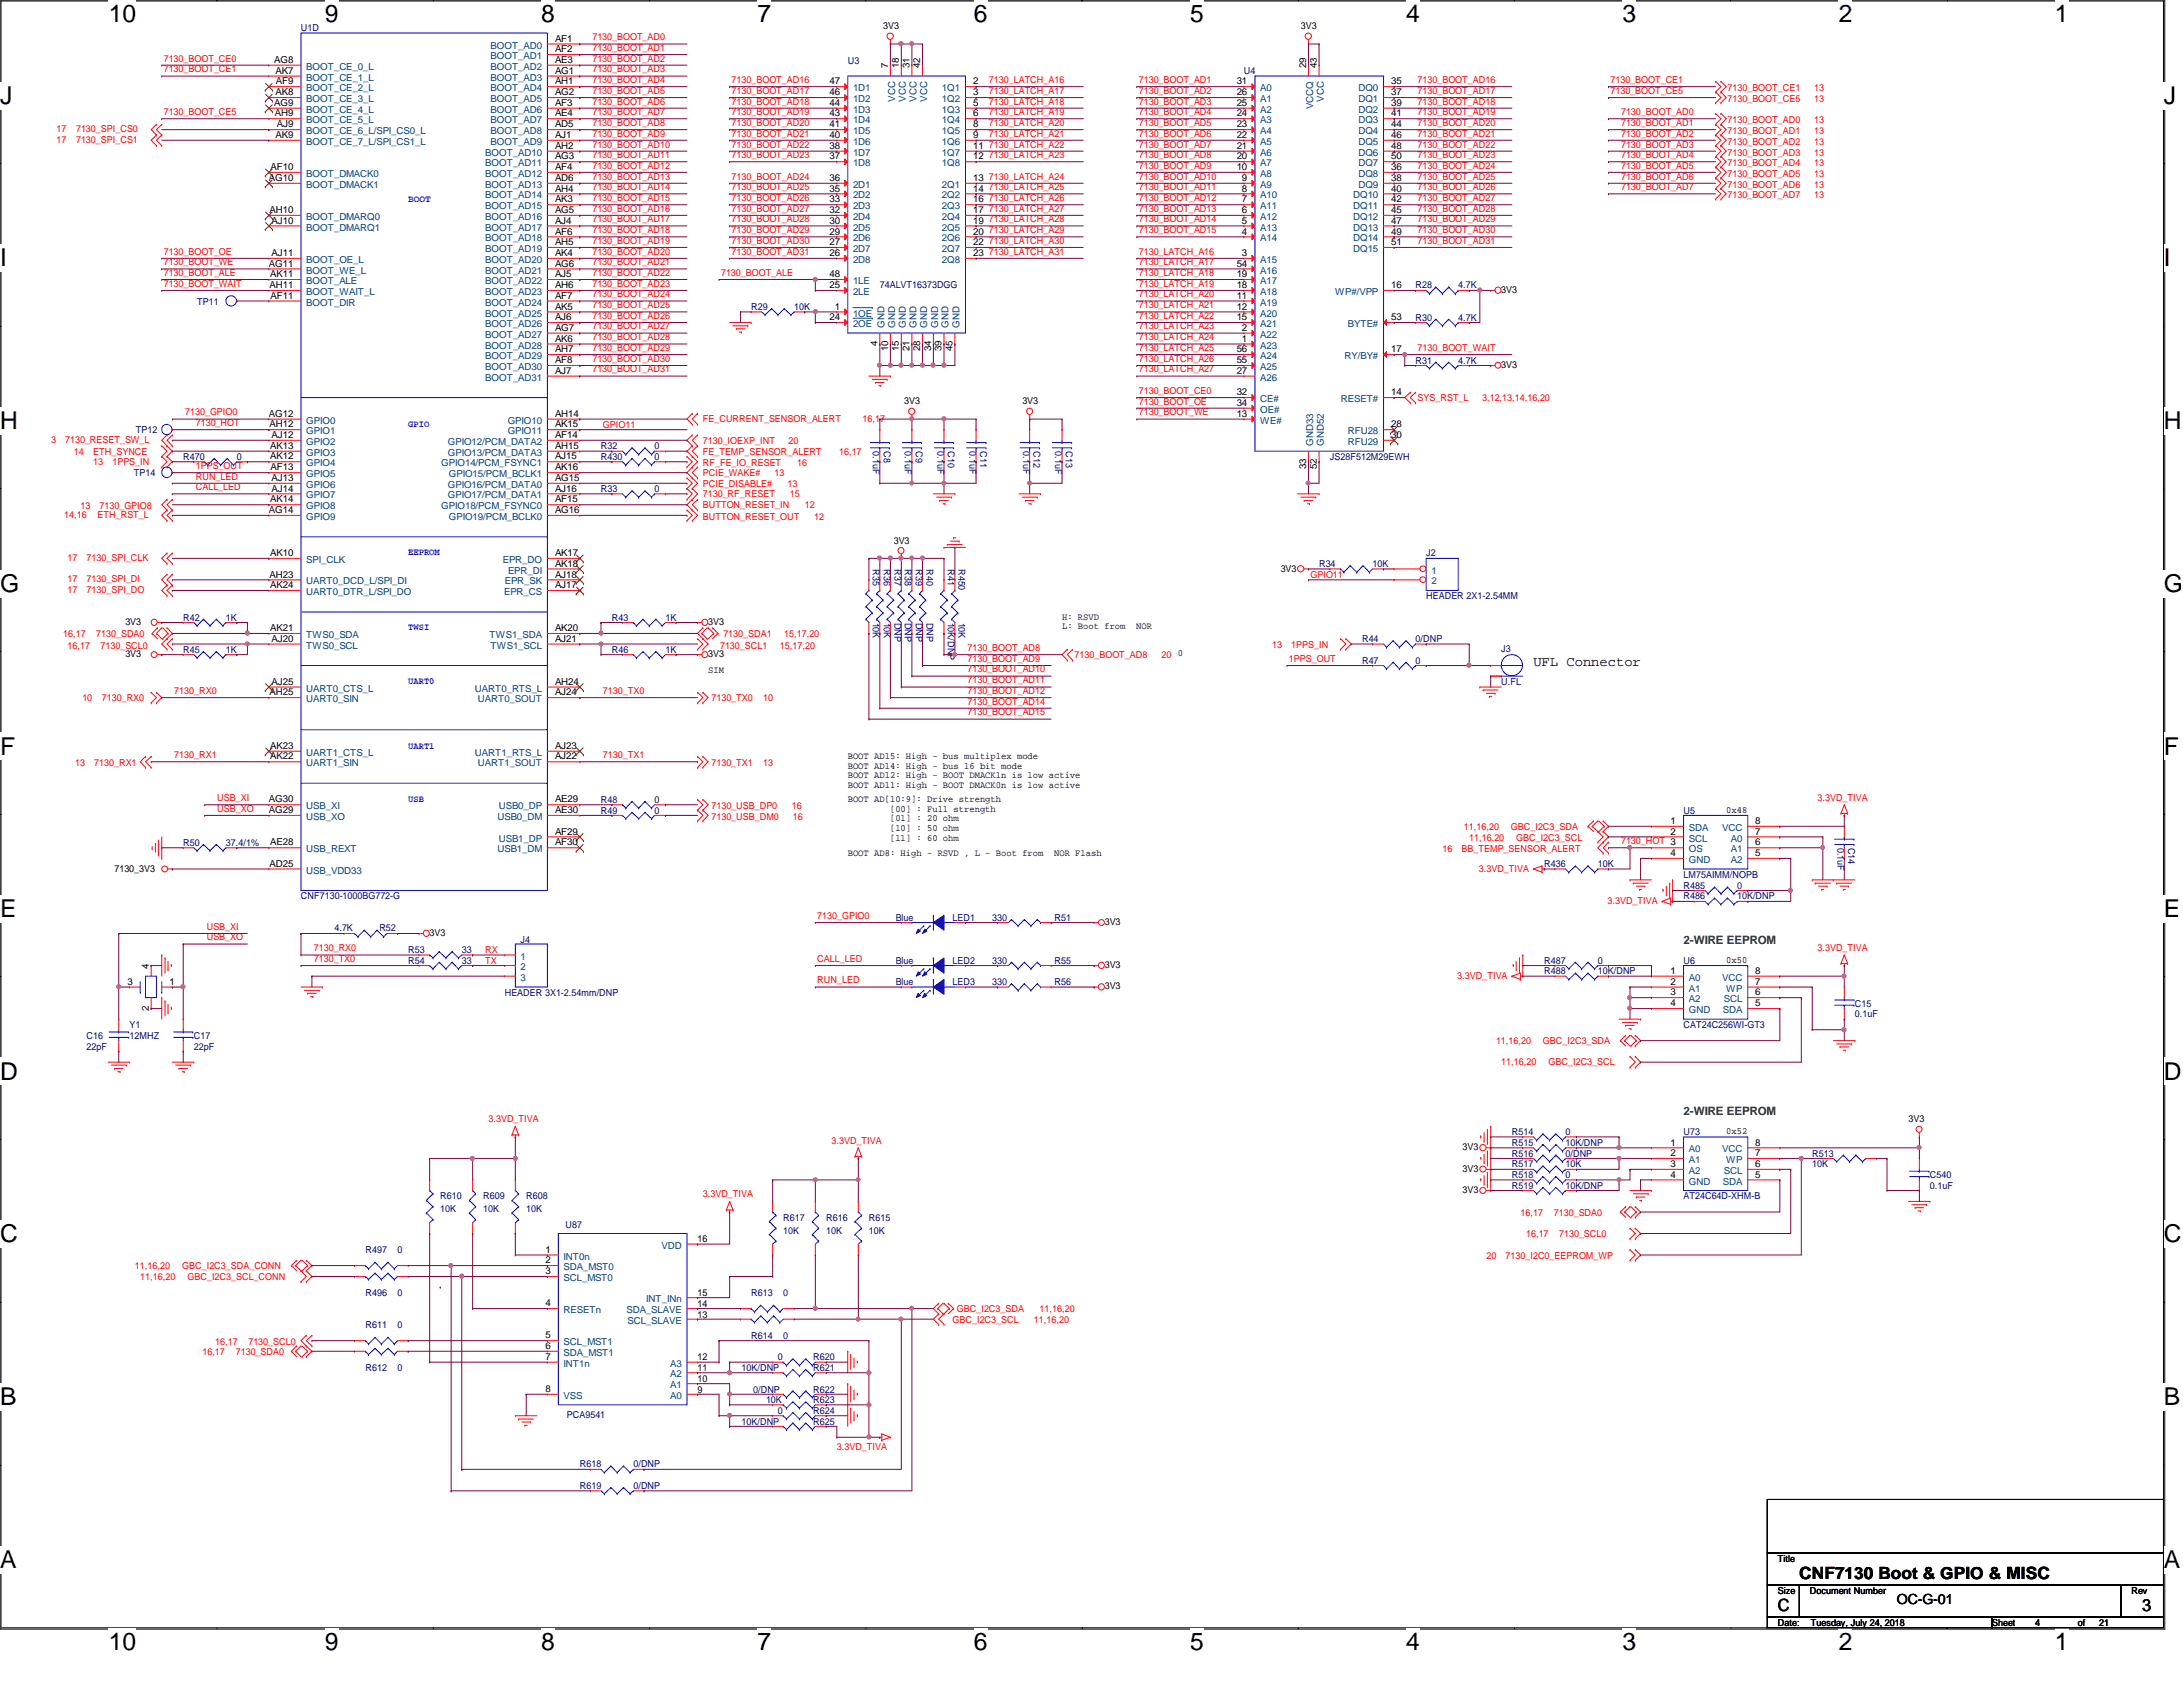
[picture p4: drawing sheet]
<svg xmlns="http://www.w3.org/2000/svg" width="279mm" height="216mm" viewBox="0 0 279 216" stroke-linecap="round" stroke-linejoin="round" font-family="sans-serif">
<defs><g id="words">
<g font-size="3.1">
<text x="13.9" y="2.9">10</text>
<text x="41.6" y="2.9">9</text>
<text x="69.3" y="2.9">8</text>
<text x="96.9" y="2.9">7</text>
<text x="124.6" y="2.9">6</text>
<text x="152.3" y="2.9">5</text>
<text x="180" y="2.9">4</text>
<text x="207.6" y="2.9">3</text>
<text x="235.3" y="2.9">2</text>
<text x="263" y="2.9">1</text>
<text x="0" y="13.3">J</text>
<text x="276.9" y="13.3">J</text>
<text x="0" y="34.1">I</text>
<text x="276.9" y="34.1">I</text>
<text x="0" y="54.9">H</text>
<text x="276.9" y="54.9">H</text>
<text x="0" y="75.7">G</text>
<text x="276.9" y="75.7">G</text>
<text x="0" y="96.6">F</text>
<text x="276.9" y="96.6">F</text>
<text x="0" y="117.4">E</text>
<text x="276.9" y="117.4">E</text>
<text x="0" y="138.2">D</text>
<text x="276.9" y="138.2">D</text>
<text x="0" y="159">C</text>
<text x="276.9" y="159">C</text>
<text x="0" y="179.8">B</text>
<text x="276.9" y="179.8">B</text>
<text x="0" y="200.7">A</text>
<text x="276.9" y="200.7">A</text>
<text x="13.9" y="211.2">10</text>
<text x="41.6" y="211.2">9</text>
<text x="69.3" y="211.2">8</text>
<text x="96.9" y="211.2">7</text>
<text x="124.6" y="211.2">6</text>
<text x="152.3" y="211.2">5</text>
<text x="180" y="211.2">4</text>
<text x="207.6" y="211.2">3</text>
<text x="235.3" y="211.2">2</text>
<text x="263" y="211.2">1</text>
</g>
<g font-size="2.2">
<text x="230.3" y="202.1">CNF7130 Boot &amp; GPIO &amp; MISC</text>
<text x="227.5" y="206.2">C</text>
<text x="274.2" y="206.2">3</text>
</g>
<g font-size="1.8">
<text x="196.3" y="85.2">UFL Connector</text>
<text x="242.8" y="205.3">OC-G-01</text>
</g>
<g font-size="1.5" fill="#008000">
<text x="215.5" y="120.8">2-WIRE EEPROM</text>
<text x="215.5" y="142.7">2-WIRE EEPROM</text>
</g>
<g font-size="1.2" fill="#000080">
<text x="38.5" y="4">U1D</text>
<text x="108.5" y="8.1">U3</text>
<text x="159.2" y="9.5">U4</text>
<text x="25.2" y="39">TP11</text>
<text x="96.1" y="39.7">R29</text>
<text x="101.6" y="39.7">10K</text>
<text x="112.6" y="36.9">74ALVT16373DGG</text>
<text x="181.2" y="36.9">R28</text>
<text x="181.2" y="41.1">R30</text>
<text x="186.6" y="36.9">4.7K</text>
<text x="186.6" y="41.1">4.7K</text>
<text x="181.2" y="46.5">R31</text>
<text x="186.6" y="46.5">4.7K</text>
<text x="17.4" y="55.5">TP12</text>
<text x="23.5" y="58.9">R470</text>
<text x="30.3" y="58.9">0</text>
<text x="76.9" y="58.9">R430</text>
<text x="76.9" y="57.5">R32</text>
<text x="83.8" y="58.9">0</text>
<text x="83.8" y="57.5">0</text>
<text x="111.7" y="57.7" transform="rotate(90 111.7 57.7)">0.1uF</text>
<text x="113.1" y="57.7" transform="rotate(90 113.1 57.7)">C8</text>
<text x="115.8" y="57.7" transform="rotate(90 115.8 57.7)">0.1uF</text>
<text x="117.2" y="57.7" transform="rotate(90 117.2 57.7)">C9</text>
<text x="120" y="57.7" transform="rotate(90 120 57.7)">0.1uF</text>
<text x="121.3" y="57.7" transform="rotate(90 121.3 57.7)">C10</text>
<text x="124.1" y="57.7" transform="rotate(90 124.1 57.7)">0.1uF</text>
<text x="125.4" y="57.7" transform="rotate(90 125.4 57.7)">C11</text>
<text x="130.9" y="57.7" transform="rotate(90 130.9 57.7)">0.1uF</text>
<text x="132.3" y="57.7" transform="rotate(90 132.3 57.7)">C12</text>
<text x="135" y="57.7" transform="rotate(90 135 57.7)">0.1uF</text>
<text x="136.4" y="57.7" transform="rotate(90 136.4 57.7)">C13</text>
<text x="170.2" y="58.9">JS28F512M29EWH</text>
<text x="17.1" y="60.9">TP14</text>
<text x="76.9" y="63">R33</text>
<text x="83.8" y="63">0</text>
<text x="182.5" y="71.2">J2</text>
<text x="111.7" y="72.8" transform="rotate(90 111.7 72.8)">R35</text>
<text x="113.1" y="72.8" transform="rotate(90 113.1 72.8)">R36</text>
<text x="114.5" y="72.8" transform="rotate(90 114.5 72.8)">R37</text>
<text x="115.8" y="72.8" transform="rotate(90 115.8 72.8)">R38</text>
<text x="117.2" y="72.8" transform="rotate(90 117.2 72.8)">R39</text>
<text x="118.6" y="72.8" transform="rotate(90 118.6 72.8)">R40</text>
<text x="121.3" y="72.8" transform="rotate(90 121.3 72.8)">R41</text>
<text x="122.7" y="72.8" transform="rotate(90 122.7 72.8)">R450</text>
<text x="168.8" y="72.6">R34</text>
<text x="175.7" y="72.6">10K</text>
<text x="182.5" y="76.7">HEADER 2X1-2.54MM</text>
<text x="23.5" y="83.6">R45</text>
<text x="23.5" y="79.5">R42</text>
<text x="28.9" y="83.6">1K</text>
<text x="28.9" y="79.5">1K</text>
<text x="78.3" y="83.6">R46</text>
<text x="78.3" y="79.5">R43</text>
<text x="85.2" y="83.6">1K</text>
<text x="85.2" y="79.5">1K</text>
<text x="111.7" y="79.7" transform="rotate(90 111.7 79.7)">10K</text>
<text x="113.1" y="79.7" transform="rotate(90 113.1 79.7)">10K</text>
<text x="114.5" y="79.7" transform="rotate(90 114.5 79.7)">DNP</text>
<text x="115.8" y="79.7" transform="rotate(90 115.8 79.7)">DNP</text>
<text x="117.2" y="79.7" transform="rotate(90 117.2 79.7)">DNP</text>
<text x="118.6" y="79.7" transform="rotate(90 118.6 79.7)">DNP</text>
<text x="121.3" y="79.7" transform="rotate(90 121.3 79.7)">10K/DNP</text>
<text x="122.7" y="79.7" transform="rotate(90 122.7 79.7)">10K</text>
<text x="174.3" y="82.2">R44</text>
<text x="181.2" y="82.2">0/DNP</text>
<text x="192.2" y="83.4">J3</text>
<text x="174.3" y="84.9">R47</text>
<text x="181.2" y="84.9">0</text>
<text x="192.2" y="87.7">U.FL</text>
<text x="76.9" y="104.1">R49</text>
<text x="76.9" y="102.8">R48</text>
<text x="83.8" y="104.1">0</text>
<text x="83.8" y="102.8">0</text>
<text x="215.5" y="104.1">U5</text>
<text x="23.5" y="108.2">R50</text>
<text x="28.9" y="108.2">37.4/1%</text>
<text x="197.7" y="111">R436</text>
<text x="204.5" y="111">10K</text>
<text x="215.5" y="112.4">LM75AIMM/NOPB</text>
<text x="215.5" y="113.7">R485</text>
<text x="222.3" y="113.7">0</text>
<text x="235.2" y="108.5" transform="rotate(90 235.2 108.5)">0.1uF</text>
<text x="236.6" y="108.5" transform="rotate(90 236.6 108.5)">C14</text>
<text x="38.5" y="115.1">CNF7130-1000BG772-G</text>
<text x="42.8" y="119.2">4.7K</text>
<text x="48.6" y="119.2">R52</text>
<text x="114.6" y="117.9">Blue</text>
<text x="121.9" y="117.9">LED1</text>
<text x="127" y="117.9">330</text>
<text x="135" y="117.9">R51</text>
<text x="215.5" y="115.1">R486</text>
<text x="222.3" y="115.1">10K/DNP</text>
<text x="52.2" y="123.4">R54</text>
<text x="52.2" y="122">R53</text>
<text x="59.1" y="123.4">33</text>
<text x="59.1" y="122">33</text>
<text x="66.6" y="120.7">J4</text>
<text x="114.6" y="123.4">Blue</text>
<text x="121.9" y="123.4">LED2</text>
<text x="127" y="123.4">330</text>
<text x="135" y="123.4">R55</text>
<text x="197.7" y="123.4">R487</text>
<text x="197.7" y="124.7">R488</text>
<text x="204.5" y="123.4">0</text>
<text x="204.5" y="124.7">10K/DNP</text>
<text x="215.5" y="123.4">U6</text>
<text x="16.6" y="131.6">Y1</text>
<text x="64.6" y="127.5">HEADER 3X1-2.54mm/DNP</text>
<text x="114.6" y="126.1">Blue</text>
<text x="121.9" y="126.1">LED3</text>
<text x="127" y="126.1">330</text>
<text x="135" y="126.1">R56</text>
<text x="215.5" y="131.6">CAT24C256WI-GT3</text>
<text x="237.4" y="128.8">C15</text>
<text x="237.4" y="130.2">0.1uF</text>
<text x="11.1" y="132.9">C16</text>
<text x="11.1" y="134.3">22pF</text>
<text x="16.6" y="132.9">12MHZ</text>
<text x="24.8" y="132.9">C17</text>
<text x="24.8" y="134.3">22pF</text>
<text x="193.5" y="145.3">R514</text>
<text x="193.5" y="148">R516</text>
<text x="193.5" y="146.6">R515</text>
<text x="193.5" y="149.4">R517</text>
<text x="200.4" y="145.3">0</text>
<text x="200.4" y="148">0/DNP</text>
<text x="200.4" y="146.6">10K/DNP</text>
<text x="200.4" y="149.4">10K</text>
<text x="215.5" y="145.3">U73</text>
<text x="231.9" y="148">R513</text>
<text x="231.9" y="149.4">10K</text>
<text x="56.3" y="153.5">R610</text>
<text x="56.3" y="155.2">10K</text>
<text x="61.8" y="153.5">R609</text>
<text x="61.8" y="155.2">10K</text>
<text x="67.4" y="153.5">R608</text>
<text x="67.4" y="155.2">10K</text>
<text x="193.5" y="150.8">R518</text>
<text x="193.5" y="152.1">R519</text>
<text x="200.4" y="150.8">0</text>
<text x="200.4" y="152.1">10K/DNP</text>
<text x="215.5" y="153.5">AT24C64D-XHM-B</text>
<text x="247" y="150.8">C540</text>
<text x="247" y="152.1">0.1uF</text>
<text x="46.8" y="160.4">R497</text>
<text x="50.9" y="160.4">0</text>
<text x="72.4" y="157.1">U87</text>
<text x="100.2" y="156.3">R617</text>
<text x="100.2" y="157.9">10K</text>
<text x="105.7" y="156.3">R616</text>
<text x="105.7" y="157.9">10K</text>
<text x="111.2" y="156.3">R615</text>
<text x="111.2" y="157.9">10K</text>
<text x="46.8" y="165.9">R496</text>
<text x="50.9" y="165.9">0</text>
<text x="96.1" y="165.9">R613</text>
<text x="100.2" y="165.9">0</text>
<text x="46.8" y="170">R611</text>
<text x="50.9" y="170">0</text>
<text x="96.1" y="171.4">R614</text>
<text x="100.2" y="171.4">0</text>
<text x="46.8" y="175.5">R612</text>
<text x="50.9" y="175.5">0</text>
<text x="94.9" y="175.5">10K/DNP</text>
<text x="96.4" y="178.2">0/DNP</text>
<text x="98" y="179.6">10K</text>
<text x="99.6" y="174.1">0</text>
<text x="104.1" y="174.1">R620</text>
<text x="104.1" y="175.5">R621</text>
<text x="104.1" y="178.2">R622</text>
<text x="104.1" y="179.6">R623</text>
<text x="72.6" y="181.5">PCA9541</text>
<text x="94.9" y="182.3">10K/DNP</text>
<text x="99.6" y="180.9">0</text>
<text x="104.1" y="180.9">R624</text>
<text x="104.1" y="182.3">R625</text>
<text x="74.2" y="187.8">R618</text>
<text x="74.2" y="190.5">R619</text>
<text x="81.1" y="187.8">0/DNP</text>
<text x="81.1" y="190.5">0/DNP</text>
</g>
<g font-size="1.2">
<text x="71" y="5.3">AF1</text>
<text x="113" y="3.7">3V3</text>
<text x="166.5" y="3.7">3V3</text>
<text x="35.1" y="8">AG8</text>
<text x="35.3" y="9.4">AK7</text>
<text x="35.3" y="10.8">AF9</text>
<text x="71" y="6.7">AF2</text>
<text x="71" y="8">AE3</text>
<text x="71" y="9.4">AG1</text>
<text x="71" y="10.8">AH1</text>
<text x="106.2" y="10.8">47</text>
<text x="113.7" y="8.8" transform="rotate(-90 113.7 8.8)">7</text>
<text x="115.1" y="8.8" transform="rotate(-90 115.1 8.8)">18</text>
<text x="116.4" y="8.8" transform="rotate(-90 116.4 8.8)">31</text>
<text x="117.8" y="8.8" transform="rotate(-90 117.8 8.8)">42</text>
<text x="124.5" y="10.8">2</text>
<text x="158.3" y="10.8">31</text>
<text x="167.2" y="8.8" transform="rotate(-90 167.2 8.8)">29</text>
<text x="168.5" y="8.8" transform="rotate(-90 168.5 8.8)">43</text>
<text x="178.1" y="10.8">35</text>
<text x="35.1" y="13.5">AG9</text>
<text x="35.2" y="14.9">AH9</text>
<text x="35.3" y="12.2">AK8</text>
<text x="35.3" y="17.7">AK9</text>
<text x="35.4" y="16.3">AJ9</text>
<text x="71" y="12.2">AG2</text>
<text x="71" y="13.5">AF3</text>
<text x="71" y="14.9">AE4</text>
<text x="71" y="16.3">AD5</text>
<text x="71" y="17.7">AJ1</text>
<text x="106.2" y="12.2">46</text>
<text x="106.2" y="13.5">44</text>
<text x="106.2" y="14.9">43</text>
<text x="106.2" y="16.3">41</text>
<text x="106.2" y="17.7">40</text>
<text x="124.5" y="12.2">3</text>
<text x="124.5" y="13.5">5</text>
<text x="124.5" y="14.9">6</text>
<text x="124.5" y="16.3">8</text>
<text x="124.5" y="17.7">9</text>
<text x="158.3" y="17.7">22</text>
<text x="158.3" y="16.3">23</text>
<text x="158.3" y="14.9">24</text>
<text x="158.3" y="13.5">25</text>
<text x="158.3" y="12.2">26</text>
<text x="178.1" y="12.2">37</text>
<text x="178.1" y="13.5">39</text>
<text x="178.1" y="14.9">41</text>
<text x="178.1" y="16.3">44</text>
<text x="178.1" y="17.7">46</text>
<text x="34.4" y="23.2">AG10</text>
<text x="34.6" y="21.8">AF10</text>
<text x="71" y="19">AH2</text>
<text x="71" y="20.4">AG3</text>
<text x="71" y="21.8">AF4</text>
<text x="71" y="23.2">AD6</text>
<text x="106.2" y="19">38</text>
<text x="106.2" y="20.4">37</text>
<text x="106.2" y="23.2">36</text>
<text x="124.5" y="19">11</text>
<text x="124.5" y="20.4">12</text>
<text x="124.5" y="23.2">13</text>
<text x="158.3" y="21.8">10</text>
<text x="158.3" y="20.4">20</text>
<text x="158.3" y="19">21</text>
<text x="159" y="23.2">9</text>
<text x="178.1" y="19">48</text>
<text x="178.1" y="20.4">50</text>
<text x="178.1" y="21.8">36</text>
<text x="178.1" y="23.2">38</text>
<text x="34.5" y="27.3">AH10</text>
<text x="34.8" y="28.6">AJ10</text>
<text x="71" y="24.5">AH4</text>
<text x="71" y="25.9">AK3</text>
<text x="71" y="27.3">AG5</text>
<text x="71" y="28.6">AJ4</text>
<text x="106.2" y="24.5">35</text>
<text x="106.2" y="25.9">33</text>
<text x="106.2" y="27.3">32</text>
<text x="106.2" y="28.6">30</text>
<text x="124.5" y="24.5">14</text>
<text x="124.5" y="25.9">16</text>
<text x="124.5" y="27.3">17</text>
<text x="124.5" y="28.6">19</text>
<text x="159" y="28.6">5</text>
<text x="159" y="27.3">6</text>
<text x="159" y="25.9">7</text>
<text x="159" y="24.5">8</text>
<text x="178.1" y="24.5">40</text>
<text x="178.1" y="25.9">42</text>
<text x="178.1" y="27.3">45</text>
<text x="178.1" y="28.6">47</text>
<text x="34.4" y="34.1">AG11</text>
<text x="34.6" y="35.5">AK11</text>
<text x="34.8" y="32.8">AJ11</text>
<text x="71" y="30">AF6</text>
<text x="71" y="31.4">AH5</text>
<text x="71" y="32.8">AK4</text>
<text x="71" y="34.1">AG6</text>
<text x="71" y="35.5">AJ5</text>
<text x="106.2" y="30">29</text>
<text x="106.2" y="31.4">27</text>
<text x="106.2" y="32.8">26</text>
<text x="106.2" y="35.5">48</text>
<text x="124.5" y="30">20</text>
<text x="124.5" y="31.4">22</text>
<text x="124.5" y="32.8">23</text>
<text x="158.3" y="35.5">19</text>
<text x="158.3" y="34.1">54</text>
<text x="159" y="32.8">3</text>
<text x="159" y="30">4</text>
<text x="178.1" y="30">49</text>
<text x="178.1" y="31.4">51</text>
<text x="34.5" y="36.9">AH11</text>
<text x="34.6" y="38.2">AF11</text>
<text x="71" y="36.9">AH6</text>
<text x="71" y="38.2">AF7</text>
<text x="71" y="39.6">AK5</text>
<text x="71" y="41">AJ6</text>
<text x="106.2" y="36.9">25</text>
<text x="106.2" y="41">24</text>
<text x="106.8" y="39.6">1</text>
<text x="158.3" y="41">15</text>
<text x="158.3" y="39.6">12</text>
<text x="158.3" y="38.2">11</text>
<text x="158.3" y="36.9">18</text>
<text x="178.1" y="36.9">16</text>
<text x="178.1" y="41">53</text>
<text x="192.2" y="37.5">3V3</text>
<text x="71" y="42.3">AG7</text>
<text x="71" y="43.7">AK6</text>
<text x="71" y="45.1">AH7</text>
<text x="71" y="46.5">AF8</text>
<text x="71" y="47.8">AJ7</text>
<text x="112.3" y="44.3" transform="rotate(-90 112.3 44.3)">4</text>
<text x="113.7" y="45" transform="rotate(-90 113.7 45)">10</text>
<text x="115.1" y="45" transform="rotate(-90 115.1 45)">15</text>
<text x="116.4" y="45" transform="rotate(-90 116.4 45)">21</text>
<text x="117.8" y="45" transform="rotate(-90 117.8 45)">28</text>
<text x="119.2" y="45" transform="rotate(-90 119.2 45)">34</text>
<text x="120.5" y="45" transform="rotate(-90 120.5 45)">39</text>
<text x="121.9" y="45" transform="rotate(-90 121.9 45)">45</text>
<text x="158.3" y="45.1">56</text>
<text x="158.3" y="46.5">55</text>
<text x="158.3" y="47.8">27</text>
<text x="159" y="43.7">1</text>
<text x="159" y="42.3">2</text>
<text x="178.1" y="45.1">17</text>
<text x="192.2" y="47.1">3V3</text>
<text x="34.4" y="53.3">AG12</text>
<text x="71" y="53.3">AH14</text>
<text x="115.7" y="51.7">3V3</text>
<text x="130.9" y="51.7">3V3</text>
<text x="158.3" y="50.6">32</text>
<text x="158.3" y="51.9">34</text>
<text x="158.3" y="53.3">13</text>
<text x="178.1" y="50.6">14</text>
<text x="34.5" y="54.7">AH12</text>
<text x="34.6" y="57.4">AK13</text>
<text x="34.6" y="58.8">AK12</text>
<text x="34.8" y="56">AJ12</text>
<text x="71" y="54.7">AK15</text>
<text x="71" y="56">AF14</text>
<text x="71" y="57.4">AH15</text>
<text x="71" y="58.8">AJ15</text>
<text x="178.1" y="54.7">28</text>
<text x="178.1" y="56">30</text>
<text x="34.4" y="65.7">AG14</text>
<text x="34.6" y="64.3">AK14</text>
<text x="34.6" y="60.2">AF13</text>
<text x="34.8" y="61.6">AJ13</text>
<text x="34.8" y="62.9">AJ14</text>
<text x="71" y="60.2">AK16</text>
<text x="71" y="61.6">AG15</text>
<text x="71" y="62.9">AJ16</text>
<text x="71" y="64.3">AF15</text>
<text x="71" y="65.7">AG16</text>
<text x="167.2" y="60.1" transform="rotate(-90 167.2 60.1)">33</text>
<text x="168.5" y="60.1" transform="rotate(-90 168.5 60.1)">52</text>
<text x="34.6" y="71.2">AK10</text>
<text x="71" y="71.2">AK17</text>
<text x="114.4" y="69.6">3V3</text>
<text x="34.5" y="73.9">AH23</text>
<text x="34.6" y="75.3">AK24</text>
<text x="71" y="72.5">AK18</text>
<text x="71" y="73.9">AJ18</text>
<text x="71" y="75.3">AJ17</text>
<text x="163.9" y="73.2">3V3</text>
<text x="16" y="80">3V3</text>
<text x="34.6" y="80.8">AK21</text>
<text x="34.8" y="82.1">AJ20</text>
<text x="71" y="80.8">AK20</text>
<text x="71" y="82.1">AJ21</text>
<text x="90.6" y="80">3V3</text>
<text x="135.9" y="79.3">H: RSVD</text>
<text x="135.9" y="80.6">L: Boot from</text>
<text x="145.4" y="80.6">NOR</text>
<text x="150.7" y="84">0</text>
<text x="16" y="84.1">3V3</text>
<text x="34.5" y="89">AH25</text>
<text x="34.8" y="87.6">AJ25</text>
<text x="71" y="87.6">AH24</text>
<text x="71" y="89">AJ24</text>
<text x="90.6" y="86.2">SIM</text>
<text x="90.6" y="84.1">3V3</text>
<text x="34.6" y="95.8">AK23</text>
<text x="71" y="95.8">AJ23</text>
<text x="34.6" y="97.2">AK22</text>
<text x="71" y="97.2">AJ22</text>
<text x="108.5" y="97.2">BOOT AD15: High - bus multiplex mode</text>
<text x="108.5" y="98.4">BOOT AD14: High - bus 16 bit mode</text>
<text x="108.5" y="99.6">BOOT AD12: High - BOOT DMACK1n is low active</text>
<text x="108.5" y="100.8">BOOT AD11: High - BOOT DMACK0n is low active</text>
<text x="34.4" y="102.7">AG30</text>
<text x="34.4" y="104.1">AG29</text>
<text x="71" y="102.7">AE29</text>
<text x="71" y="104.1">AE30</text>
<text x="71" y="106.8">AF29</text>
<text x="108.5" y="102.7">BOOT AD[10:9]: Drive strength</text>
<text x="113.9" y="103.9">[00] : Full strength</text>
<text x="113.9" y="105.1">[01] : 20 ohm</text>
<text x="113.9" y="106.3">[10] : 50 ohm</text>
<text x="113.9" y="107.6">[11] : 60 ohm</text>
<text x="213.8" y="106.8">2</text>
<text x="213.8" y="105.5">1</text>
<text x="220.9" y="104">0x48</text>
<text x="224.7" y="106.8">7</text>
<text x="224.7" y="105.5">8</text>
<text x="14.6" y="111.5">7130_3V3</text>
<text x="34.5" y="110.9">AD25</text>
<text x="34.6" y="108.2">AE28</text>
<text x="71" y="108.2">AF30</text>
<text x="108.5" y="109.5">BOOT AD8: High - RSVD , L - Boot from</text>
<text x="134.9" y="109.5">NOR Flash</text>
<text x="213.8" y="109.6">4</text>
<text x="224.7" y="108.2">6</text>
<text x="224.7" y="109.6">5</text>
<text x="55" y="119.8">3V3</text>
<text x="141.4" y="118.4">3V3</text>
<text x="19" y="124" transform="rotate(-90 19 124)">4</text>
<text x="141.4" y="123.9">3V3</text>
<text x="213.8" y="124.6">1</text>
<text x="220.9" y="123.2">0x50</text>
<text x="224.7" y="124.6">8</text>
<text x="16.3" y="126">3</text>
<text x="19" y="129.3" transform="rotate(-90 19 129.3)">2</text>
<text x="21.7" y="126">1</text>
<text x="141.4" y="126.6">3V3</text>
<text x="213.8" y="126">2</text>
<text x="213.8" y="127.4">3</text>
<text x="213.8" y="128.8">4</text>
<text x="224.7" y="126">7</text>
<text x="224.7" y="127.4">6</text>
<text x="224.7" y="128.8">5</text>
<text x="244.3" y="143.6">3V3</text>
<text x="187.2" y="147.2">3V3</text>
<text x="187.2" y="149.9">3V3</text>
<text x="213.8" y="146.6">1</text>
<text x="213.8" y="148">2</text>
<text x="213.8" y="149.4">3</text>
<text x="220.9" y="145.2">0x52</text>
<text x="224.7" y="146.6">8</text>
<text x="224.7" y="148">7</text>
<text x="224.7" y="149.4">6</text>
<text x="187.2" y="152.7">3V3</text>
<text x="213.8" y="150.7">4</text>
<text x="224.7" y="150.7">5</text>
<text x="69.8" y="160.3">1</text>
<text x="69.8" y="161.7">2</text>
<text x="89.3" y="159">16</text>
<text x="69.8" y="163.1">3</text>
<text x="69.8" y="167.2">4</text>
<text x="89.3" y="167.2">14</text>
<text x="89.3" y="165.9">15</text>
<text x="69.8" y="171.3">5</text>
<text x="69.8" y="172.6">6</text>
<text x="89.3" y="168.6">13</text>
<text x="69.8" y="174">7</text>
<text x="69.8" y="178.1">8</text>
<text x="89.3" y="178.2">9</text>
<text x="89.3" y="176.8">10</text>
<text x="89.3" y="175.5">11</text>
<text x="89.3" y="174.1">12</text>
<text x="227.5" y="199.9">Title</text>
<text x="227.5" y="204">Size</text>
<text x="227.5" y="208.1">Date:</text>
<text x="231.6" y="204">Document Number</text>
<text x="231.8" y="208.1">Tuesday, July 24, 2018</text>
<text x="255" y="208.1">Sheet</text>
<text x="260.5" y="208.1">4</text>
<text x="265.9" y="208.1">of</text>
<text x="268.7" y="208.1">21</text>
<text x="272.8" y="204">Rev</text>
</g>
<g font-size="1.2" fill="#f00">
<text x="75.8" y="5.2">7130_BOOT_AD0</text>
<text x="21" y="7.9">7130_BOOT_CE0</text>
<text x="21" y="9.3">7130_BOOT_CE1</text>
<text x="75.8" y="6.5">7130_BOOT_AD1</text>
<text x="75.8" y="7.9">7130_BOOT_AD2</text>
<text x="75.8" y="9.3">7130_BOOT_AD3</text>
<text x="75.8" y="10.6">7130_BOOT_AD4</text>
<text x="93.6" y="10.6">7130_BOOT_AD16</text>
<text x="126.6" y="10.6">7130_LATCH_A16</text>
<text x="145.8" y="10.6">7130_BOOT_AD1</text>
<text x="181.4" y="10.6">7130_BOOT_AD16</text>
<text x="206.1" y="10.6">7130_BOOT_CE1</text>
<text x="221.1" y="11.7">7130_BOOT_CE1</text>
<text x="232.2" y="11.7">13</text>
<text x="7.2" y="16.9">17</text>
<text x="9.7" y="16.9">7130_SPI_CS0</text>
<text x="21" y="14.7">7130_BOOT_CE5</text>
<text x="75.8" y="12">7130_BOOT_AD5</text>
<text x="75.8" y="13.4">7130_BOOT_AD6</text>
<text x="75.8" y="14.7">7130_BOOT_AD7</text>
<text x="75.8" y="16.1">7130_BOOT_AD8</text>
<text x="75.8" y="17.5">7130_BOOT_AD9</text>
<text x="93.6" y="12">7130_BOOT_AD17</text>
<text x="93.6" y="13.4">7130_BOOT_AD18</text>
<text x="93.6" y="14.7">7130_BOOT_AD19</text>
<text x="93.6" y="16.1">7130_BOOT_AD20</text>
<text x="93.6" y="17.5">7130_BOOT_AD21</text>
<text x="126.6" y="12">7130_LATCH_A17</text>
<text x="126.6" y="13.4">7130_LATCH_A18</text>
<text x="126.6" y="14.7">7130_LATCH_A19</text>
<text x="126.6" y="16.1">7130_LATCH_A20</text>
<text x="126.6" y="17.5">7130_LATCH_A21</text>
<text x="145.8" y="16.1">7130_BOOT_AD5</text>
<text x="145.8" y="14.7">7130_BOOT_AD4</text>
<text x="145.8" y="13.4">7130_BOOT_AD3</text>
<text x="145.8" y="17.5">7130_BOOT_AD6</text>
<text x="145.8" y="12">7130_BOOT_AD2</text>
<text x="181.4" y="12">7130_BOOT_AD17</text>
<text x="181.4" y="17.5">7130_BOOT_AD21</text>
<text x="181.4" y="16.1">7130_BOOT_AD20</text>
<text x="181.4" y="14.7">7130_BOOT_AD19</text>
<text x="181.4" y="13.4">7130_BOOT_AD18</text>
<text x="206.1" y="12">7130_BOOT_CE5</text>
<text x="207.5" y="14.7">7130_BOOT_AD0</text>
<text x="207.5" y="16.1">7130_BOOT_AD1</text>
<text x="207.5" y="17.5">7130_BOOT_AD2</text>
<text x="221.1" y="13.1">7130_BOOT_CE5</text>
<text x="221.1" y="15.8">7130_BOOT_AD0</text>
<text x="221.1" y="17.2">7130_BOOT_AD1</text>
<text x="232.2" y="13.1">13</text>
<text x="232.2" y="15.8">13</text>
<text x="232.2" y="17.2">13</text>
<text x="7.2" y="18.3">17</text>
<text x="9.7" y="18.3">7130_SPI_CS1</text>
<text x="75.8" y="18.9">7130_BOOT_AD10</text>
<text x="75.8" y="20.2">7130_BOOT_AD11</text>
<text x="75.8" y="21.6">7130_BOOT_AD12</text>
<text x="75.8" y="23">7130_BOOT_AD13</text>
<text x="93.6" y="18.9">7130_BOOT_AD22</text>
<text x="93.6" y="20.2">7130_BOOT_AD23</text>
<text x="93.6" y="23">7130_BOOT_AD24</text>
<text x="126.6" y="18.9">7130_LATCH_A22</text>
<text x="126.6" y="20.2">7130_LATCH_A23</text>
<text x="126.6" y="23">7130_LATCH_A24</text>
<text x="145.8" y="21.6">7130_BOOT_AD9</text>
<text x="145.8" y="20.2">7130_BOOT_AD8</text>
<text x="145.8" y="18.9">7130_BOOT_AD7</text>
<text x="145.8" y="23">7130_BOOT_AD10</text>
<text x="181.4" y="20.2">7130_BOOT_AD23</text>
<text x="181.4" y="18.9">7130_BOOT_AD22</text>
<text x="181.4" y="23">7130_BOOT_AD25</text>
<text x="181.4" y="21.6">7130_BOOT_AD24</text>
<text x="207.5" y="18.9">7130_BOOT_AD3</text>
<text x="207.5" y="20.2">7130_BOOT_AD4</text>
<text x="207.5" y="21.6">7130_BOOT_AD5</text>
<text x="207.5" y="23">7130_BOOT_AD6</text>
<text x="221.1" y="18.5">7130_BOOT_AD2</text>
<text x="221.1" y="19.9">7130_BOOT_AD3</text>
<text x="221.1" y="21.3">7130_BOOT_AD4</text>
<text x="221.1" y="22.6">7130_BOOT_AD5</text>
<text x="232.2" y="18.5">13</text>
<text x="232.2" y="19.9">13</text>
<text x="232.2" y="21.3">13</text>
<text x="232.2" y="22.6">13</text>
<text x="75.8" y="24.3">7130_BOOT_AD14</text>
<text x="75.8" y="25.7">7130_BOOT_AD15</text>
<text x="75.8" y="27.1">7130_BOOT_AD16</text>
<text x="75.8" y="28.4">7130_BOOT_AD17</text>
<text x="75.8" y="29.8">7130_BOOT_AD18</text>
<text x="93.6" y="24.3">7130_BOOT_AD25</text>
<text x="93.6" y="25.7">7130_BOOT_AD26</text>
<text x="93.6" y="27.1">7130_BOOT_AD27</text>
<text x="93.6" y="28.4">7130_BOOT_AD28</text>
<text x="93.6" y="29.8">7130_BOOT_AD29</text>
<text x="126.6" y="24.3">7130_LATCH_A25</text>
<text x="126.6" y="25.7">7130_LATCH_A26</text>
<text x="126.6" y="27.1">7130_LATCH_A27</text>
<text x="126.6" y="28.4">7130_LATCH_A28</text>
<text x="126.6" y="29.8">7130_LATCH_A29</text>
<text x="145.8" y="28.4">7130_BOOT_AD14</text>
<text x="145.8" y="27.1">7130_BOOT_AD13</text>
<text x="145.8" y="24.3">7130_BOOT_AD11</text>
<text x="145.8" y="25.7">7130_BOOT_AD12</text>
<text x="145.8" y="29.8">7130_BOOT_AD15</text>
<text x="181.4" y="29.8">7130_BOOT_AD30</text>
<text x="181.4" y="28.4">7130_BOOT_AD29</text>
<text x="181.4" y="27.1">7130_BOOT_AD28</text>
<text x="181.4" y="24.3">7130_BOOT_AD26</text>
<text x="181.4" y="25.7">7130_BOOT_AD27</text>
<text x="207.5" y="24.3">7130_BOOT_AD7</text>
<text x="221.1" y="24">7130_BOOT_AD6</text>
<text x="221.1" y="25.4">7130_BOOT_AD7</text>
<text x="232.2" y="24">13</text>
<text x="232.2" y="25.4">13</text>
<text x="21" y="32.6">7130_BOOT_OE</text>
<text x="21" y="34">7130_BOOT_WE</text>
<text x="21" y="35.3">7130_BOOT_ALE</text>
<text x="75.8" y="31.2">7130_BOOT_AD19</text>
<text x="75.8" y="32.6">7130_BOOT_AD20</text>
<text x="75.8" y="34">7130_BOOT_AD21</text>
<text x="75.8" y="35.3">7130_BOOT_AD22</text>
<text x="92.3" y="35.3">7130_BOOT_ALE</text>
<text x="93.6" y="31.2">7130_BOOT_AD30</text>
<text x="93.6" y="32.6">7130_BOOT_AD31</text>
<text x="126.6" y="32.6">7130_LATCH_A31</text>
<text x="126.6" y="31.2">7130_LATCH_A30</text>
<text x="145.8" y="32.6">7130_LATCH_A16</text>
<text x="145.8" y="35.3">7130_LATCH_A18</text>
<text x="145.8" y="34">7130_LATCH_A17</text>
<text x="181.4" y="31.2">7130_BOOT_AD31</text>
<text x="21" y="36.7">7130_BOOT_WAIT</text>
<text x="75.8" y="36.7">7130_BOOT_AD23</text>
<text x="75.8" y="38.1">7130_BOOT_AD24</text>
<text x="75.8" y="39.5">7130_BOOT_AD25</text>
<text x="75.8" y="40.8">7130_BOOT_AD26</text>
<text x="145.8" y="39.5">7130_LATCH_A21</text>
<text x="145.8" y="38.1">7130_LATCH_A20</text>
<text x="145.8" y="36.7">7130_LATCH_A19</text>
<text x="145.8" y="40.8">7130_LATCH_A22</text>
<text x="75.8" y="42.2">7130_BOOT_AD27</text>
<text x="75.8" y="43.6">7130_BOOT_AD28</text>
<text x="75.8" y="44.9">7130_BOOT_AD29</text>
<text x="75.8" y="46.3">7130_BOOT_AD30</text>
<text x="75.8" y="47.7">7130_BOOT_AD31</text>
<text x="145.8" y="47.7">7130_LATCH_A27</text>
<text x="145.8" y="44.9">7130_LATCH_A25</text>
<text x="145.8" y="46.3">7130_LATCH_A26</text>
<text x="145.8" y="43.6">7130_LATCH_A24</text>
<text x="145.8" y="42.2">7130_LATCH_A23</text>
<text x="181.4" y="44.9">7130_BOOT_WAIT</text>
<text x="23.7" y="53.2">7130_GPIO0</text>
<text x="145.8" y="51.8">7130_BOOT_OE</text>
<text x="145.8" y="53.2">7130_BOOT_WE</text>
<text x="145.8" y="50.4">7130_BOOT_CE0</text>
<text x="181.4" y="51.4">SYS_RST_L</text>
<text x="189.7" y="51.4">3,12,13,14,16,20</text>
<text x="6.6" y="56.7">3</text>
<text x="8.3" y="56.7">7130_RESET_SW_L</text>
<text x="9.4" y="58.2">14</text>
<text x="11.9" y="59.6">13</text>
<text x="11.9" y="58.2">ETH_SYNCE</text>
<text x="14.4" y="59.6">1PPS_IN</text>
<text x="25.1" y="54.5">7130_HOT</text>
<text x="77.2" y="54.7">GPIO11</text>
<text x="90" y="56.8">7130_IOEXP_INT</text>
<text x="90" y="58.2">FE_TEMP_SENSOR_ALERT</text>
<text x="90" y="54.1">FE_CURRENT_SENSOR_ALERT</text>
<text x="90" y="59.7">RF_FE_IO_RESET</text>
<text x="100.9" y="56.8">20</text>
<text x="102" y="59.7">16</text>
<text x="107.4" y="58.2">16,17</text>
<text x="110.4" y="54.1">16,17</text>
<text x="10.3" y="65.2">13</text>
<text x="12.7" y="65.2">7130_GPIO8</text>
<text x="25.1" y="60">1PPS_OUT</text>
<text x="25.1" y="61.4">RUN_LED</text>
<text x="25.1" y="62.7">CALL_LED</text>
<text x="90" y="63.5">7130_RF_RESET</text>
<text x="90" y="65.1">BUTTON_RESET_IN</text>
<text x="90" y="62.3">PCIE_DISABLE#</text>
<text x="90" y="60.9">PCIE_WAKE#</text>
<text x="99.1" y="60.9">13</text>
<text x="100.8" y="62.3">13</text>
<text x="101.1" y="63.5">15</text>
<text x="103" y="65.1">12</text>
<text x="8.2" y="66.3">14,16</text>
<text x="8.6" y="71.8">17</text>
<text x="11.1" y="71.8">7130_SPI_CLK</text>
<text x="12.5" y="66.3">ETH_RST_L</text>
<text x="90" y="66.5">BUTTON_RESET_OUT</text>
<text x="104.2" y="66.5">12</text>
<text x="8.6" y="74.5">17</text>
<text x="8.6" y="75.9">17</text>
<text x="11.1" y="74.5">7130_SPI_DI</text>
<text x="11.1" y="75.9">7130_SPI_DO</text>
<text x="167.7" y="74">GPIO11</text>
<text x="8.1" y="81.5">16,17</text>
<text x="8.6" y="83">16,17</text>
<text x="12.3" y="81.5">7130_SDA0</text>
<text x="12.9" y="83">7130_SCL0</text>
<text x="92.2" y="83">7130_SCL1</text>
<text x="92.6" y="81.5">7130_SDA1</text>
<text x="99.8" y="83">15,17,20</text>
<text x="100.4" y="81.5">15,17,20</text>
<text x="123.8" y="83.3">7130_BOOT_AD8</text>
<text x="162.8" y="82.9">13</text>
<text x="165.3" y="82.9">1PPS_IN</text>
<text x="10.5" y="89.7">10</text>
<text x="13" y="89.7">7130_RX0</text>
<text x="22.3" y="88.8">7130_RX0</text>
<text x="77.2" y="88.8">7130_TX0</text>
<text x="91.1" y="89.7">7130_TX0</text>
<text x="97.7" y="89.7">10</text>
<text x="123.8" y="88.8">7130_BOOT_AD12</text>
<text x="123.8" y="84.7">7130_BOOT_AD9</text>
<text x="123.8" y="86.1">7130_BOOT_AD10</text>
<text x="123.8" y="87.5">7130_BOOT_AD11</text>
<text x="137.5" y="84.2">7130_BOOT_AD8</text>
<text x="148.7" y="84.2">20</text>
<text x="165" y="84.7">1PPS_OUT</text>
<text x="123.8" y="90.2">7130_BOOT_AD14</text>
<text x="123.8" y="91.6">7130_BOOT_AD15</text>
<text x="9.6" y="98.1">13</text>
<text x="12.1" y="98.1">7130_RX1</text>
<text x="22.3" y="97">7130_RX1</text>
<text x="77.2" y="97">7130_TX1</text>
<text x="91.1" y="98.1">7130_TX1</text>
<text x="97.7" y="98.1">13</text>
<text x="27.8" y="103.9">USB_XO</text>
<text x="27.8" y="102.5">USB_XI</text>
<text x="91.1" y="103.6">7130_USB_DP0</text>
<text x="91.1" y="104.9">7130_USB_DM0</text>
<text x="101.3" y="103.6">16</text>
<text x="101.5" y="104.9">16</text>
<text x="187.4" y="106.2">11,16,20</text>
<text x="188" y="107.6">11,16,20</text>
<text x="193.4" y="106.2">GBC_I2C3_SDA</text>
<text x="194.1" y="107.6">GBC_I2C3_SCL</text>
<text x="232.6" y="102.5">3.3VD_TIVA</text>
<text x="184.6" y="109.1">16</text>
<text x="187.1" y="109.1">BB_TEMP_SENSOR_ALERT</text>
<text x="189.3" y="111.5">3.3VD_TIVA</text>
<text x="207.5" y="108">7130_HOT 3</text>
<text x="26.5" y="119">USB_XI</text>
<text x="104.6" y="117.6">7130_GPIO0</text>
<text x="205.7" y="115.7">3.3VD_TIVA</text>
<text x="26.5" y="120.4">USB_XO</text>
<text x="40.2" y="121.8">7130_RX0</text>
<text x="40.2" y="123.1">7130_TX0</text>
<text x="62.1" y="122">RX</text>
<text x="62.1" y="123.3">TX</text>
<text x="104.6" y="123.1">CALL_LED</text>
<text x="104.6" y="125.9">RUN_LED</text>
<text x="186.5" y="125.3">3.3VD_TIVA</text>
<text x="232.6" y="121.7">3.3VD_TIVA</text>
<text x="191.5" y="133.6">11,16,20</text>
<text x="192.2" y="136.4">11,16,20</text>
<text x="197.5" y="133.6">GBC_I2C3_SDA</text>
<text x="198.2" y="136.4">GBC_I2C3_SCL</text>
<text x="62.5" y="143.6">3.3VD_TIVA</text>
<text x="106.4" y="146.4">3.3VD_TIVA</text>
<text x="90" y="153.2">3.3VD_TIVA</text>
<text x="194.6" y="155.6">16,17</text>
<text x="198.9" y="155.6">7130_SDA0</text>
<text x="190.2" y="161.1">20</text>
<text x="192.7" y="161.1">7130_I2C0_EEPROM_WP</text>
<text x="195.3" y="158.3">16,17</text>
<text x="199.6" y="158.3">7130_SCL0</text>
<text x="17.3" y="162.4">11,16,20</text>
<text x="17.9" y="163.8">11,16,20</text>
<text x="23.3" y="162.4">GBC_I2C3_SDA_CONN</text>
<text x="24" y="163.8">GBC_I2C3_SCL_CONN</text>
<text x="122.5" y="167.9">GBC_I2C3_SDA</text>
<text x="133.1" y="167.9">11,16,20</text>
<text x="25.9" y="173.4">16,17</text>
<text x="27.6" y="172.2">16,17</text>
<text x="30.2" y="173.4">7130_SDA0</text>
<text x="31.8" y="172.2">7130_SCL0</text>
<text x="121.9" y="169.3">GBC_I2C3_SCL</text>
<text x="132.3" y="169.3">11,16,20</text>
<text x="107.1" y="185.6">3.3VD_TIVA</text>
</g>
<g font-size="1.2" fill="#004080">
<text x="39.2" y="8.9">BOOT_CE_0_L</text>
<text x="39.2" y="10.3">BOOT_CE_1_L</text>
<text x="39.2" y="11.7">BOOT_CE_2_L</text>
<text x="62.8" y="6.2">BOOT_AD0</text>
<text x="62.8" y="7.6">BOOT_AD1</text>
<text x="62.8" y="8.9">BOOT_AD2</text>
<text x="62.8" y="10.3">BOOT_AD3</text>
<text x="62.8" y="11.7">BOOT_AD4</text>
<text x="109.2" y="11.7">1D1</text>
<text x="120.6" y="11.7">1Q1</text>
<text x="161.3" y="11.7">A0</text>
<text x="173.9" y="11.7">DQ0</text>
<text x="39.2" y="13.1">BOOT_CE_3_L</text>
<text x="39.2" y="14.4">BOOT_CE_4_L</text>
<text x="39.2" y="15.8">BOOT_CE_5_L</text>
<text x="39.2" y="17.2">BOOT_CE_6_L/SPI_CS0_L</text>
<text x="62.8" y="13.1">BOOT_AD5</text>
<text x="62.8" y="14.4">BOOT_AD6</text>
<text x="62.8" y="15.8">BOOT_AD7</text>
<text x="62.8" y="17.2">BOOT_AD8</text>
<text x="109.2" y="13.1">1D2</text>
<text x="109.2" y="14.4">1D3</text>
<text x="109.2" y="15.8">1D4</text>
<text x="109.2" y="17.2">1D5</text>
<text x="114.6" y="13" transform="rotate(-90 114.6 13)">VCC</text>
<text x="116" y="13" transform="rotate(-90 116 13)">VCC</text>
<text x="117.3" y="13" transform="rotate(-90 117.3 13)">VCC</text>
<text x="118.7" y="13" transform="rotate(-90 118.7 13)">VCC</text>
<text x="120.6" y="13.1">1Q2</text>
<text x="120.6" y="14.4">1Q3</text>
<text x="120.6" y="15.8">1Q4</text>
<text x="120.6" y="17.2">1Q5</text>
<text x="161.3" y="17.2">A4</text>
<text x="161.3" y="15.8">A3</text>
<text x="161.3" y="14.4">A2</text>
<text x="161.3" y="13.1">A1</text>
<text x="168.1" y="14" transform="rotate(-90 168.1 14)">VCCQ</text>
<text x="169.4" y="13" transform="rotate(-90 169.4 13)">VCC</text>
<text x="173.9" y="13.1">DQ1</text>
<text x="173.9" y="14.4">DQ2</text>
<text x="173.9" y="15.8">DQ3</text>
<text x="173.9" y="17.2">DQ4</text>
<text x="39.2" y="18.5">BOOT_CE_7_L/SPI_CS1_L</text>
<text x="39.2" y="22.6">BOOT_DMACK0</text>
<text x="62.1" y="19.9">BOOT_AD10</text>
<text x="62.1" y="21.3">BOOT_AD11</text>
<text x="62.1" y="22.6">BOOT_AD12</text>
<text x="62.8" y="18.5">BOOT_AD9</text>
<text x="109.2" y="18.5">1D6</text>
<text x="109.2" y="19.9">1D7</text>
<text x="109.2" y="21.3">1D8</text>
<text x="120.6" y="18.5">1Q6</text>
<text x="120.6" y="19.9">1Q7</text>
<text x="120.6" y="21.3">1Q8</text>
<text x="161.3" y="22.6">A8</text>
<text x="161.3" y="21.3">A7</text>
<text x="161.3" y="19.9">A6</text>
<text x="161.3" y="18.5">A5</text>
<text x="173.9" y="18.5">DQ5</text>
<text x="173.9" y="19.9">DQ6</text>
<text x="173.9" y="21.3">DQ7</text>
<text x="173.9" y="22.6">DQ8</text>
<text x="39.2" y="24">BOOT_DMACK1</text>
<text x="39.2" y="28.2">BOOT_DMARQ0</text>
<text x="39.2" y="29.5">BOOT_DMARQ1</text>
<text x="62.1" y="24">BOOT_AD13</text>
<text x="62.1" y="25.4">BOOT_AD14</text>
<text x="62.1" y="26.8">BOOT_AD15</text>
<text x="62.1" y="28.2">BOOT_AD16</text>
<text x="62.1" y="29.5">BOOT_AD17</text>
<text x="109.2" y="24">2D1</text>
<text x="109.2" y="25.4">2D2</text>
<text x="109.2" y="26.8">2D3</text>
<text x="109.2" y="28.2">2D4</text>
<text x="109.2" y="29.5">2D5</text>
<text x="120.6" y="24">2Q1</text>
<text x="120.6" y="25.4">2Q2</text>
<text x="120.6" y="26.8">2Q3</text>
<text x="120.6" y="28.2">2Q4</text>
<text x="120.6" y="29.5">2Q5</text>
<text x="161.3" y="29.5">A13</text>
<text x="161.3" y="28.2">A12</text>
<text x="161.3" y="26.8">A11</text>
<text x="161.3" y="25.4">A10</text>
<text x="161.3" y="24">A9</text>
<text x="173.2" y="25.4">DQ10</text>
<text x="173.2" y="26.8">DQ11</text>
<text x="173.2" y="28.2">DQ12</text>
<text x="173.2" y="29.5">DQ13</text>
<text x="173.9" y="24">DQ9</text>
<text x="39.2" y="33.7">BOOT_OE_L</text>
<text x="39.2" y="35">BOOT_WE_L</text>
<text x="62.1" y="30.9">BOOT_AD18</text>
<text x="62.1" y="32.3">BOOT_AD19</text>
<text x="62.1" y="33.7">BOOT_AD20</text>
<text x="62.1" y="35">BOOT_AD21</text>
<text x="109.2" y="30.9">2D6</text>
<text x="109.2" y="32.3">2D7</text>
<text x="109.2" y="33.7">2D8</text>
<text x="120.6" y="30.9">2Q6</text>
<text x="120.6" y="32.3">2Q7</text>
<text x="120.6" y="33.7">2Q8</text>
<text x="161.3" y="35">A16</text>
<text x="161.3" y="33.7">A15</text>
<text x="161.3" y="30.9">A14</text>
<text x="173.2" y="30.9">DQ14</text>
<text x="173.2" y="32.3">DQ15</text>
<text x="39.2" y="36.4">BOOT_ALE</text>
<text x="39.2" y="37.8">BOOT_WAIT_L</text>
<text x="39.2" y="39.1">BOOT_DIR</text>
<text x="62.1" y="36.4">BOOT_AD22</text>
<text x="62.1" y="37.8">BOOT_AD23</text>
<text x="62.1" y="39.1">BOOT_AD24</text>
<text x="62.1" y="40.5">BOOT_AD25</text>
<text x="62.1" y="41.9">BOOT_AD26</text>
<text x="109.2" y="37.8">2LE</text>
<text x="109.2" y="36.4">1LE</text>
<text x="109.2" y="41.9">2OE</text>
<text x="109.2" y="40.5">1OE</text>
<text x="113.2" y="42" transform="rotate(-90 113.2 42)">GND</text>
<text x="114.6" y="42" transform="rotate(-90 114.6 42)">GND</text>
<text x="116" y="42" transform="rotate(-90 116 42)">GND</text>
<text x="117.3" y="42" transform="rotate(-90 117.3 42)">GND</text>
<text x="118.7" y="42" transform="rotate(-90 118.7 42)">GND</text>
<text x="120.1" y="42" transform="rotate(-90 120.1 42)">GND</text>
<text x="121.4" y="42" transform="rotate(-90 121.4 42)">GND</text>
<text x="122.8" y="42" transform="rotate(-90 122.8 42)">GND</text>
<text x="161.3" y="41.9">A21</text>
<text x="161.3" y="40.5">A20</text>
<text x="161.3" y="39.1">A19</text>
<text x="161.3" y="37.8">A18</text>
<text x="161.3" y="36.4">A17</text>
<text x="170.9" y="37.8">WP#/VPP</text>
<text x="172.5" y="41.9">BYTE#</text>
<text x="62.1" y="43.2">BOOT_AD27</text>
<text x="62.1" y="44.6">BOOT_AD28</text>
<text x="62.1" y="46">BOOT_AD29</text>
<text x="62.1" y="47.4">BOOT_AD30</text>
<text x="161.3" y="46">A24</text>
<text x="161.3" y="44.6">A23</text>
<text x="161.3" y="43.2">A22</text>
<text x="161.3" y="47.4">A25</text>
<text x="172.1" y="46">RY/BY#</text>
<text x="62.1" y="48.7">BOOT_AD31</text>
<text x="161.3" y="48.7">A26</text>
<text x="161.3" y="51.5">CE#</text>
<text x="161.3" y="52.8">OE#</text>
<text x="171.6" y="51.5">RESET#</text>
<text x="39.2" y="54.2">GPIO0</text>
<text x="39.2" y="55.6">GPIO1</text>
<text x="39.2" y="56.9">GPIO2</text>
<text x="39.2" y="58.3">GPIO3</text>
<text x="39.2" y="59.7">GPIO4</text>
<text x="56.5" y="59.7">GPIO14/PCM_FSYNC1</text>
<text x="57.3" y="56.9">GPIO12/PCM_DATA2</text>
<text x="57.3" y="58.3">GPIO13/PCM_DATA3</text>
<text x="65" y="54.2">GPIO10</text>
<text x="65" y="55.6">GPIO11</text>
<text x="161.3" y="54.2">WE#</text>
<text x="168.1" y="57.1" transform="rotate(-90 168.1 57.1)">GND33</text>
<text x="169.4" y="57.1" transform="rotate(-90 169.4 57.1)">GND52</text>
<text x="172.5" y="55.6">RFU28</text>
<text x="172.5" y="56.9">RFU29</text>
<text x="39.2" y="61.1">GPIO5</text>
<text x="39.2" y="62.4">GPIO6</text>
<text x="39.2" y="63.8">GPIO7</text>
<text x="39.2" y="65.2">GPIO8</text>
<text x="56.5" y="65.2">GPIO18/PCM_FSYNC0</text>
<text x="57.3" y="62.4">GPIO16/PCM_DATA0</text>
<text x="57.3" y="63.8">GPIO17/PCM_DATA1</text>
<text x="57.4" y="61.1">GPIO15/PCM_BCLK1</text>
<text x="39.2" y="66.5">GPIO9</text>
<text x="57.4" y="66.5">GPIO19/PCM_BCLK0</text>
<text x="39.2" y="72.1">SPI_CLK</text>
<text x="39.2" y="74.8">UART0_DCD_L/SPI_DI</text>
<text x="39.2" y="76.2">UART0_DTR_L/SPI_DO</text>
<text x="64.3" y="72.1">EPR_DO</text>
<text x="64.5" y="76.2">EPR_CS</text>
<text x="64.6" y="74.8">EPR_SK</text>
<text x="65" y="73.4">EPR_DI</text>
<text x="183.2" y="73.4">1</text>
<text x="183.2" y="74.8">2</text>
<text x="39.2" y="81.7">TWS0_SDA</text>
<text x="39.2" y="83">TWS0_SCL</text>
<text x="62.7" y="81.7">TWS1_SDA</text>
<text x="62.8" y="83">TWS1_SCL</text>
<text x="39.2" y="88.5">UART0_CTS_L</text>
<text x="39.2" y="89.9">UART0_SIN</text>
<text x="60.8" y="88.5">UART0_RTS_L</text>
<text x="61.2" y="89.9">UART0_SOUT</text>
<text x="39.2" y="96.7">UART1_CTS_L</text>
<text x="39.2" y="98.1">UART1_SIN</text>
<text x="60.8" y="96.7">UART1_RTS_L</text>
<text x="61.2" y="98.1">UART1_SOUT</text>
<text x="39.2" y="103.6">USB_XI</text>
<text x="39.2" y="104.9">USB_XO</text>
<text x="63.7" y="104.9">USB0_DM</text>
<text x="63.8" y="103.6">USB0_DP</text>
<text x="63.8" y="107.7">USB1_DP</text>
<text x="216.2" y="107.7">SCL</text>
<text x="216.2" y="106.3">SDA</text>
<text x="220.4" y="106.3">VCC</text>
<text x="221.5" y="107.7">A0</text>
<text x="39.2" y="109.1">USB_REXT</text>
<text x="39.2" y="111.8">USB_VDD33</text>
<text x="63.7" y="109.1">USB1_DM</text>
<text x="216.2" y="110.4">GND</text>
<text x="216.2" y="109.1">OS</text>
<text x="221.5" y="109.1">A1</text>
<text x="221.5" y="110.4">A2</text>
<text x="66.6" y="122.8">1</text>
<text x="66.6" y="124.2">2</text>
<text x="66.6" y="125.5">3</text>
<text x="216.2" y="125.5">A0</text>
<text x="220.4" y="125.5">VCC</text>
<text x="216.2" y="126.9">A1</text>
<text x="216.2" y="128.3">A2</text>
<text x="216.2" y="129.7">GND</text>
<text x="220.5" y="129.7">SDA</text>
<text x="220.6" y="128.3">SCL</text>
<text x="220.9" y="126.9">WP</text>
<text x="216.2" y="147.5">A0</text>
<text x="216.2" y="148.8">A1</text>
<text x="220.4" y="147.5">VCC</text>
<text x="220.9" y="148.8">WP</text>
<text x="216.2" y="150.2">A2</text>
<text x="216.2" y="151.6">GND</text>
<text x="220.5" y="151.6">SDA</text>
<text x="220.6" y="150.2">SCL</text>
<text x="72.1" y="161.2">INT0n</text>
<text x="84.7" y="159.8">VDD</text>
<text x="72.1" y="162.6">SDA_MST0</text>
<text x="72.1" y="164">SCL_MST0</text>
<text x="82.7" y="166.7">INT_INn</text>
<text x="72.1" y="168.1">RESETn</text>
<text x="72.1" y="172.2">SCL_MST1</text>
<text x="72.1" y="173.5">SDA_MST1</text>
<text x="80.2" y="168.1">SDA_SLAVE</text>
<text x="80.3" y="169.4">SCL_SLAVE</text>
<text x="72.1" y="174.9">INT1n</text>
<text x="72.1" y="179">VSS</text>
<text x="85.8" y="179">A0</text>
<text x="85.8" y="177.7">A1</text>
<text x="85.8" y="176.3">A2</text>
<text x="85.8" y="174.9">A3</text>
</g>
<g font-size="1.2" fill="#00f">
<text x="52.2" y="25.8">BOOT</text>
<text x="52.2" y="54.7">GPIO</text>
<text x="52.2" y="71.1">EEPROM</text>
<text x="52.2" y="80.7">TWSI</text>
<text x="52.2" y="87.5">UART0</text>
<text x="52.2" y="95.8">UART1</text>
<text x="52.2" y="102.7">USB</text>
</g>
</g></defs>
<path d="M0 0h277.1v208.5h-277.1zM.1 .1h276.8v208.2h-276.8z" fill="none" stroke="#000" stroke-width=".13"/>
<g fill="#fff">
<path d="M13.9 .1h3.5v3.5h-3.5z"/>
<path d="M13.9 208.4h3.5v3.5h-3.5z"/>
</g>
<path d="M27.8 0v.1M27.8 208.3v.1" fill="none" stroke="#000" stroke-width=".13"/>
<g fill="#fff">
<path d="M41.6 .1h1.7v3.5h-1.7z"/>
<path d="M41.6 208.4h1.7v3.5h-1.7z"/>
</g>
<path d="M55.5 0v.1M55.5 208.3v.1" fill="none" stroke="#000" stroke-width=".13"/>
<g fill="#fff">
<path d="M69.3 .1h1.7v3.5h-1.7z"/>
<path d="M69.3 208.4h1.7v3.5h-1.7z"/>
</g>
<path d="M83.1 0v.1M83.1 208.3v.1" fill="none" stroke="#000" stroke-width=".13"/>
<g fill="#fff">
<path d="M96.9 .1h1.8v3.5h-1.8z"/>
<path d="M96.9 208.4h1.8v3.5h-1.8z"/>
</g>
<path d="M110.8 0v.1M110.8 208.3v.1" fill="none" stroke="#000" stroke-width=".13"/>
<g fill="#fff">
<path d="M124.6 .1h1.8v3.5h-1.8z"/>
<path d="M124.6 208.4h1.8v3.5h-1.8z"/>
</g>
<path d="M138.5 .1h.1M138.5 0v.1M138.5 208.3h.1M138.5 208.3v.1" fill="none" stroke="#000" stroke-width=".13"/>
<g fill="#fff">
<path d="M152.3 .1h1.8v3.5h-1.8z"/>
<path d="M152.3 208.4h1.8v3.5h-1.8z"/>
</g>
<path d="M166.2 0v.1M166.2 208.3v.1" fill="none" stroke="#000" stroke-width=".13"/>
<g fill="#fff">
<path d="M180 .1h1.7v3.5h-1.7z"/>
<path d="M180 208.4h1.7v3.5h-1.7z"/>
</g>
<path d="M193.8 0v.1M193.8 208.3v.1" fill="none" stroke="#000" stroke-width=".13"/>
<g fill="#fff">
<path d="M207.6 .1h1.8v3.5h-1.8z"/>
<path d="M207.6 208.4h1.8v3.5h-1.8z"/>
</g>
<path d="M221.5 0v.1M221.5 208.3v.1" fill="none" stroke="#000" stroke-width=".13"/>
<g fill="#fff">
<path d="M235.3 .1h1.8v3.5h-1.8z"/>
<path d="M235.3 208.4h1.8v3.5h-1.8z"/>
</g>
<path d="M249.2 0v.1M249.2 208.3v.1" fill="none" stroke="#000" stroke-width=".13"/>
<g fill="#fff">
<path d="M263 .1h1.8v3.5h-1.8z"/>
<path d="M263 208.4h1.8v3.5h-1.8z"/>
<path d="M0 10.5h1.6v3.5h-1.6z"/>
<path d="M276.9 10.5h1.6v3.5h-1.6z"/>
<path d="M0 31.3h.9v3.5h-.9z"/>
<path d="M276.9 31.3h.9v3.5h-.9z"/>
</g>
<path d="M0 20.9h.1M276.9 20.9h.1" fill="none" stroke="#000" stroke-width=".13"/>
<g fill="#fff">
<path d="M0 52.1h2.3v3.5h-2.3z"/>
<path d="M276.9 52.1h2.3v3.5h-2.3z"/>
</g>
<path d="M0 41.7h.1M276.9 41.7h.1" fill="none" stroke="#000" stroke-width=".13"/>
<g fill="#fff">
<path d="M0 72.9h2.5v3.5h-2.5z"/>
<path d="M276.9 72.9h2.5v3.5h-2.5z"/>
</g>
<path d="M0 62.6h.1M276.9 62.6h.1" fill="none" stroke="#000" stroke-width=".13"/>
<g fill="#fff">
<path d="M0 93.8h1.9v3.4h-1.9z"/>
<path d="M276.9 93.8h1.9v3.4h-1.9z"/>
</g>
<path d="M0 83.4h.1M276.9 83.4h.1" fill="none" stroke="#000" stroke-width=".13"/>
<g fill="#fff">
<path d="M0 114.6h2.1v3.5h-2.1z"/>
<path d="M276.9 114.6h2.1v3.5h-2.1z"/>
</g>
<path d="M0 104.2h.1M.1 104.2h.1M276.9 104.2h.1" fill="none" stroke="#000" stroke-width=".13"/>
<g fill="#fff">
<path d="M0 135.4h2.3v3.5h-2.3z"/>
<path d="M276.9 135.4h2.3v3.5h-2.3z"/>
</g>
<path d="M0 125h.1M276.9 125h.1" fill="none" stroke="#000" stroke-width=".13"/>
<g fill="#fff">
<path d="M0 156.2h2.3v3.5h-2.3z"/>
<path d="M276.9 156.2h2.3v3.5h-2.3z"/>
</g>
<path d="M0 145.8h.1M276.9 145.8h.1" fill="none" stroke="#000" stroke-width=".13"/>
<g fill="#fff">
<path d="M0 177h2.1v3.5h-2.1z"/>
<path d="M276.9 177h2.1v3.5h-2.1z"/>
</g>
<path d="M0 166.7h.1M276.9 166.7h.1" fill="none" stroke="#000" stroke-width=".13"/>
<g fill="#fff">
<path d="M0 197.9h2.1v3.4h-2.1z"/>
<path d="M276.9 197.9h2.1v3.4h-2.1z"/>
</g>
<path d="M0 187.5h.1M226.2 191.9h50.7v6.9h-50.7zM226.2 198.8h50.7v4.1h-50.7zM276.9 187.5h.1M226.2 202.9h4.1v4.1h-4.1zM226.2 207h28.8v1.3h-28.8zM230.3 202.9h41.1v4.1h-41.1zM255 207h21.9v1.3h-21.9zM271.4 202.9h5.5v4.1h-5.5z" fill="none" stroke="#000" stroke-width=".13"/>
<g fill="none" stroke="#f00" stroke-width=".13">
<path d="M20 17.3h.1M20 15.9h.1M20 18.6h.1M20 15.9l-.7 .7 .7 .7M20 17.3l-.7 .6 .7 .7M20.7 17.3h.1M20.7 15.9h.1M20.7 18.6h.1M20.7 15.9l-.7 .7 .7 .7M20.7 17.3l-.7 .6 .7 .7M34.4 8.3h.1M34.4 9.7h.1"/>
<path d="M34.4 11.1h.1M34.4 12.5h.1M34.4 13.8h.1M34.4 15.2h.1M34.4 16.6h.1M34.4 17.9h.1M34.4 8.3h4.1M34.4 9.7h4.1M34.4 11.1h4.1M34.4 12.5h4.1M34.4 13.8h4.1M34.4 15.2h4.1"/>
<path d="M34.4 16.6h4.1M34.4 17.9h4.1M70.1 8.3h4.1M70.1 9.7h4.1M70.1 11.1h4.1M70.1 12.5h4.1M70.1 13.8h4.1M70.1 15.2h4.1M70.1 16.6h4.1M70.1 17.9h4.1M70.1 5.6h4.1M70.1 7h4.1"/>
<path d="M70.1 19.3h4.1M74.2 5.6h.1M74.2 7h.1M74.2 8.3h.1M74.2 9.7h.1M74.2 11.1h.1M74.2 12.5h.1M74.2 13.8h.1M74.2 15.2h.1M74.2 16.6h.1M74.2 17.9h.1M74.2 19.3h.1"/>
<path d="M114 5.6h.1M114 5.1v.5M167.5 5.6h.1M167.5 5.1v.5M219.6 10.4h.1M219.6 11.8h.1M219.6 13.2h.1M219.6 14.5h.1M219.6 15.9h.1M219.6 17.3h.1M219.6 18.6h.1M219.6 10.4l.7 .7-.7 .7"/>
<path d="M219.6 11.8l.7 .7-.7 .7M219.6 14.5l.7 .7-.7 .7M219.6 15.9l.7 .7-.7 .7M219.6 17.3l.7 .6-.7 .7M219.6 18.6l.7 .7-.7 .7M220.3 10.4h.1M220.3 11.8h.1M220.3 13.2h.1M220.3 14.5h.1M220.3 15.9h.1M220.3 17.3h.1M220.3 18.6h.1"/>
<path d="M220.3 10.4l.6 .7-.6 .7M220.3 11.8l.6 .7-.6 .7M220.3 14.5l.6 .7-.6 .7M220.3 15.9l.6 .7-.6 .7M220.3 17.3l.6 .6-.6 .7M220.3 18.6l.6 .7-.6 .7M34.4 22.1h.1M34.4 23.5h.1M34.4 27.6h.1M34.4 28.9h.1M34.4 33.1h.1M34.4 34.4h.1"/>
<path d="M34.4 35.8h.1M34.4 37.2h.1M34.4 38.5h.1M34.4 37.2h4.1M34.4 22.1h4.1M34.4 23.5h4.1M34.4 27.6h4.1M34.4 28.9h4.1M34.4 33.1h4.1M34.4 34.4h4.1M34.4 35.8h4.1M34.4 38.5h4.1"/>
<path d="M70.1 37.2h4.1M70.1 22.1h4.1M70.1 23.5h4.1M70.1 27.6h4.1M70.1 28.9h4.1M70.1 33.1h4.1M70.1 34.4h4.1M70.1 35.8h4.1M70.1 38.5h4.1M70.1 20.7h4.1M70.1 24.8h4.1M70.1 26.2h4.1"/>
<path d="M70.1 30.3h4.1M70.1 31.7h4.1M70.1 39.9h4.1M74.2 20.7h.1M74.2 22.1h.1M74.2 23.5h.1M74.2 24.8h.1M74.2 26.2h.1M74.2 27.6h.1M74.2 28.9h.1M74.2 30.3h.1M74.2 31.7h.1"/>
<path d="M74.2 33.1h.1M74.2 34.4h.1M74.2 35.8h.1M74.2 37.2h.1M74.2 38.5h.1M74.2 39.9h.1M190.8 37.2h.1M190.8 37.2h.5M219.6 20h.1M219.6 21.4h.1M219.6 22.8h.1M219.6 24.1h.1"/>
<path d="M219.6 25.5h.1M219.6 20l.7 .7-.7 .7M219.6 21.4l.7 .7-.7 .7M219.6 22.8l.7 .7-.7 .6M219.6 24.1l.7 .7-.7 .7M220.3 20h.1M220.3 21.4h.1M220.3 22.8h.1M220.3 24.1h.1M220.3 25.5h.1M220.3 20l.6 .7-.6 .7M220.3 21.4l.6 .7-.6 .7"/>
<path d="M220.3 22.8l.6 .7-.6 .6M220.3 24.1l.6 .7-.6 .7M20.7 58.4h.1M20.7 57.1h.1M20.7 59.8h.1M20.7 57.1l.7 .6-.7 .7M20.7 58.4l.7 .7-.7 .7M21.4 57.1h.1M21.4 55.7h.1M21.4 58.4h.1M21.4 59.8h.1M21.4 55.7l-.7 .6 .7 .8"/>
<path d="M21.4 57.1l.7 .6-.7 .7M21.4 58.4l.7 .7-.7 .7M22.1 57.1h.1M22.1 55.7h.1M22.1 55.7l-.7 .6 .7 .8M34.4 53.6h.1M34.4 55h.1M34.4 56.3h.1M34.4 57.7h.1M34.4 59.1h.1M34.4 59.1h4.1M34.4 53.6h4.1"/>
<path d="M34.4 55h4.1M34.4 56.3h4.1M34.4 57.7h4.1M70.1 48.1h4.1M70.1 41.3h4.1M70.1 46.8h4.1M70.1 59.1h4.1M70.1 42.6h4.1M70.1 44h4.1M70.1 45.4h4.1M70.1 53.6h4.1M70.1 55h4.1"/>
<path d="M70.1 56.3h4.1M70.1 57.7h4.1M74.2 41.3h.1M74.2 42.6h.1M74.2 44h.1M74.2 45.4h.1M74.2 46.8h.1M74.2 48.1h.1M74.2 53.6h.1M74.2 55h.1M74.2 56.3h.1M74.2 57.7h.1"/>
<path d="M74.2 59.1h.1M78.3 59.1h.1M78.3 59.1h1.4M83.8 59.1h1.4M85.2 59.1h.1M87.9 58.4h.1M87.9 59.8h.1M87.9 58.4l.7 .7-.7 .7M88.6 59.8h.1M88.6 55.7h.1M88.6 57.1h.1M88.6 58.4h.1"/>
<path d="M88.6 52.9h.1M88.6 54.3h.1M88.6 59.8l-.7 .7 1.4 1.3-.7 .7M88.6 55.7l-.7 .6 .7 .8M88.6 57.1l-.7 .6 .7 .7M88.6 52.9l-.7 .7 .7 .7M88.6 58.4l.7 .7-.7 .7M89.3 59.8h.1M89.3 57.1h.1M89.3 55.7h.1M89.3 58.4h.1M89.3 54.3h.1"/>
<path d="M89.3 52.9h.1M89.3 59.8l-.7 .7 .7 .7M89.3 55.7l-.7 .6 .7 .8M89.3 57.1l-.7 .6 .7 .7M89.3 52.9l-.7 .7 .7 .7M93.4 41.3h2.7M93.8 41.7h1.9M94.2 42.1h.1M94.2 42.1h1.1M94.6 42.5h.3M94.9 42.5h.1M95.7 41.7h.1"/>
<path d="M96.1 41.3h.1M111.2 48.1h2.8M111.6 48.6h1.9M112.1 48.9h.1M112.1 48.9h1.1M112.5 49.4h.2M112.7 49.4h.1M113.5 48.6h.1M114 48.1h.1M116.7 53.6h.1M116.7 53.1v.5M131.8 53.6h.1"/>
<path d="M131.8 53.1v.5M180.5 50.2h.1M180.5 51.6h.1M180.5 50.2l-.7 .7 .7 .7M181.2 51.6h.1M181.2 50.2h.1M181.2 46.8h.1M181.2 46.8h1.3M181.2 50.2l-.7 .7 .7 .7M186.6 46.8h1.4M188 46.8h.1M190.8 46.8h.1"/>
<path d="M190.8 46.8h.5M20.2 79.7h.5M20.7 79.7h.1M21.4 66.6h.1M21.4 65.3h.1M21.4 63.9h.1M21.4 74.9h.1M21.4 73.5h.1M21.4 76.2h.1M21.4 72.1h.1M21.4 70.8h.1M21.4 65.3l-.7 .7 .7 .6"/>
<path d="M21.4 63.9l-.7 .7 .7 .7M21.4 73.5l-.7 .7 .7 .7M21.4 74.9l-.7 .7 .7 .6M21.4 70.8l-.7 .7 .7 .6M22.1 66.6h.1M22.1 65.3h.1M22.1 63.9h.1M22.1 74.9h.1M22.1 73.5h.1M22.1 76.2h.1M22.1 72.1h.1M22.1 70.8h.1"/>
<path d="M22.1 60.5h.1M22.1 65.3l-.7 .7 .7 .6M22.1 63.9l-.7 .7 .7 .7M22.1 73.5l-.7 .7 .7 .7M22.1 74.9l-.7 .7 .7 .6M22.1 70.8l-.7 .7 .7 .6M34.4 60.5h.1M34.4 61.8h.1M34.4 63.2h.1M34.4 64.6h.1M34.4 66h.1M34.4 71.5h.1"/>
<path d="M34.4 74.2h.1M34.4 75.6h.1M34.4 63.2h4.1M34.4 60.5h4.1M34.4 61.8h4.1M34.4 64.6h4.1M34.4 66h4.1M34.4 71.5h4.1M34.4 74.2h4.1M34.4 75.6h4.1M70.1 63.2h4.1M70.1 72.8h4.1"/>
<path d="M70.1 60.5h4.1M70.1 61.8h4.1M70.1 64.6h4.1M70.1 66h4.1M70.1 71.5h4.1M70.1 74.2h4.1M70.1 75.6h4.1M74.2 60.5h.1M74.2 61.8h.1M74.2 63.2h.1M74.2 64.6h.1M74.2 66h.1"/>
<path d="M74.2 71.5h.1M74.2 72.8h.1M74.2 74.2h.1M74.2 75.6h.1M87.9 63.9h.1M87.9 62.5h.1M87.9 65.3h.1M87.9 66.6h.1M87.9 61.2h.1M87.9 62.5l.7 .7-.7 .7M87.9 65.3l.7 .7-.7 .6M87.9 61.2l.7 .6-.7 .7"/>
<path d="M88.6 63.9h.1M88.6 62.5h.1M88.6 65.3h.1M88.6 66.6h.1M88.6 61.2h.1M88.6 62.5l.7 .7-.7 .7M88.6 63.9l-.7 .7 1.4 1.4-.7 .6M89.3 79.7h.1M89.3 65.3h.1M89.3 63.9h.1M89.3 61.2h.1M89.3 79.7h.5"/>
<path d="M89.3 63.9l-.7 .7 .7 .7M112.6 74.2h.1M112.6 74.2v1.4M112.6 79.7v1.4M115.4 71.5h.1M115.4 74.2h.1M115.4 70.9v.6M115.4 74.2v1.4M115.4 79.7v1.4M119.5 63.2h2.7M119.9 63.6h1.9M120.3 64.1h.1"/>
<path d="M120.3 64.1h1.1M120.7 64.5h.2M120.8 70.1h.1M120.8 70.1h2.8M120.9 64.5h.1M121.2 69.7h.1M121.2 69.7h1.9M121.7 69.3h1.1M121.8 63.6h.1M122 68.8h.1M122 68.8h.3M122.2 63.2h.1"/>
<path d="M122.8 69.3h.1M130.4 63.2h2.8M130.9 63.6h1.9M131.2 64.1h.1M131.2 64.1h1.1M131.7 64.5h.3M132 64.5h.1M132.8 63.6h.1M133.2 63.2h.1M166.1 63.2h2.7M166.5 63.6h1.9M166.9 64.1h.1"/>
<path d="M166.9 64.1h1.1M166.9 72.8h.6M167.3 64.5h.3M167.5 72.8h.1M167.6 64.5h.1M168.4 63.6h.1M168.8 63.2h.1M18.6 96.8h.1M18.6 98.2h.1M18.6 96.8l-.7 .7 .7 .7M19.3 90h.1M19.3 88.6h.1"/>
<path d="M19.3 96.8h.1M19.3 98.2h.1M19.3 88.6l.7 .7-.7 .7M19.3 96.8l-.7 .7 .7 .7M19.5 81.1h.1M19.5 81.1l.7 .6M20 81.1h.1M20 88.6h.1M20 90h.1M20 81.1l.7 .6M20 88.6l.7 .7-.7 .7M20.2 80.3h.1"/>
<path d="M20.2 83.8h.5M20.2 80.3l-.7 .8M20.7 83.8h.1M20.7 80.3h.1M20.7 80.3l-.7 .8M20.8 81.7h.1M20.8 80.3l.7 .8M21.4 80.3h.1M21.4 81.7h.1M21.4 83.1h.1M21.4 80.3l.7 .8-1.4 1.3 .7 .7M21.5 81.1h.1"/>
<path d="M21.5 81.1l-.7 .6M22.1 81.7h.1M22.1 83.1h.1M22.1 81.7l-.7 .7 .7 .7M23.5 83.8h.1M23.5 83.8h1.3M28.9 83.8h1.4M30.3 83.8h.1M34.4 81.1h.1M34.4 82.4h.1M34.4 87.9h.1M34.4 89.3h.1"/>
<path d="M34.4 96.1h.1M34.4 97.5h.1M34.4 87.9h4.1M34.4 81.1h4.1M34.4 82.4h4.1M34.4 89.3h4.1M34.4 96.1h4.1M34.4 97.5h4.1M70.1 87.9h4.1M70.1 81.1h4.1M70.1 82.4h4.1M70.1 89.3h4.1"/>
<path d="M70.1 96.1h4.1M70.1 97.5h4.1M74.2 81.1h.1M74.2 82.4h.1M74.2 87.9h.1M74.2 89.3h.1M74.2 96.1h.1M74.2 97.5h.1M89.3 83.8h.1M89.3 81.7h.1M89.3 83.1h.1M89.3 90h.1"/>
<path d="M89.3 88.6h.1M89.3 96.8h.1M89.3 98.2h.1M89.3 83.8h.5M89.3 81.7l.7 .7-.7 .7M89.3 88.6l.7 .7-.7 .7M89.3 96.8l.7 .7-.7 .7M89.8 81.1h.1M89.8 81.1l.7 .6M90 80.3h.1M90 81.7h.1M90 83.1h.1"/>
<path d="M90 90h.1M90 88.6h.1M90 96.8h.1M90 98.2h.1M90 80.3l-.7 .8 1.3 1.3-.6 .7M90 88.6l.6 .7-.6 .7M90 96.8l.6 .7-.6 .7M90.5 81.7h.1M90.5 80.3l-.7 .8M90.6 80.3h.1M90.6 80.3l.8 .8M91.2 80.3h.1"/>
<path d="M91.2 80.3l.7 .8M91.4 81.1h.1M91.4 81.1l-.8 .6M91.9 81.1h.1M91.9 81.1l-.7 .6M112.6 81.1h.1M115.4 81.1h.1M136.6 83.1h.1M136.6 84.5h.1M136.6 83.1l-.7 .7 .7 .7M137.3 84.5h.1M137.3 83.1h.1"/>
<path d="M137.3 83.1l-.7 .7 .7 .7M171.6 83.1h.1M171.6 81.7h.1M171.6 81.7l.7 .7-.7 .7M172.3 81.7h.1M172.3 83.1h.1M172.3 81.7l.6 .7-.6 .7M189.4 87.9h.1M189.4 87.9h2.8M189.8 88.3h.1M189.8 88.3h1.9M190.2 88.7h1.1"/>
<path d="M190.6 89.2h.1M190.6 89.2h.3M190.8 86.5h.1M190.8 85.2h.1M190.8 86.5h1.4M190.8 85.2h1.4M191.3 88.7h.1M19.5 108.6h.1M19.5 108.3v.3M19.9 107.9h.1M19.9 107.9v1.2M20.3 109.4h.1"/>
<path d="M20.3 107.5v1.9M20.7 109.9h.1M20.7 107.1v2.8M21.5 111.2h.6M22.1 111.2h.1M34.4 103h.1M34.4 104.4h.1M34.4 108.5h.1M34.4 111.2h.1M34.4 111.2h4.1M34.4 103h4.1M34.4 104.4h4.1"/>
<path d="M34.4 108.5h4.1M53.6 119.5h.1M53.6 119.5h.6M70.1 103h4.1M70.1 104.4h4.1M70.1 108.5h4.1M70.1 107.1h4.1M74.2 103h.1M74.2 104.4h.1M74.2 107.1h.1M74.2 108.5h.1M89.3 102.3h.1"/>
<path d="M89.3 103.7h.1M89.3 105.1h.1M89.3 102.3l.7 .7-.7 .7M89.3 103.7l.7 .7-.7 .7M90 102.3h.1M90 103.7h.1M90 105.1h.1M90 102.3l.6 .7-.6 .7M90 103.7l.6 .7-.6 .7M140 118.1h.1M140 118.1h.6M196.3 111.2h.1"/>
<path d="M196.3 111.2l1.1 .4M197.4 111.6h.1M197.4 110.8h.1M197.4 111.2h.3M197.4 110.8v.8M197.4 110.8l-1.1 .4M197.7 111.2h.1M203.2 105.7h.1M203.2 105.7l.8 .7M203.8 105.7h.1M203.8 105.7l.7 .7M204 105.1h.1"/>
<path d="M204 105.1l-.8 .6M204.5 105.1h.1M204.5 107.8h.1M204.5 106.4h.1M204.5 105.1l-.7 .6M204.5 106.4l.7 .7-.7 .7M204.6 106.4h.1M204.6 105.1l.7 .6M205.2 107.8h.1M205.2 109.2h.1M205.2 105.1h.1M205.2 106.4h.1"/>
<path d="M205.2 107.8l-.7 .7 .7 .7M205.2 105.1l.7 .6-.7 .7M205.2 106.4l.7 .7-.7 .7M205.3 105.7h.1M205.3 105.7l-.7 .7M205.9 107.8h.1M205.9 109.2h.1M205.9 107.8l-.7 .7 .7 .7M208.6 112.6h.1M208.6 112.6h2.8M209 113h.1M209 113h1.9"/>
<path d="M209.4 113.4h1.1M209.8 113.8h.1M209.8 113.8h.3M210.5 113.4h.1M212.7 115.4h.1M212.7 115.4l1.1 .3M212.9 113.8h.1M212.9 113.8v.3M213.3 114.5h.1M213.3 113.4v1.1M213.7 113h.1M213.7 113v1.9"/>
<path d="M213.8 115.7h.1M213.8 114.9h.1M213.8 114.9v.8M213.8 115.4h.3M213.8 114.9l-1.1 .5M214.1 112.6h.1M214.1 115.4h.1M214.1 112.6v2.8M216.8 115.4h.1M216.8 115.4h1.4M222.3 115.4h1.4M223.7 115.4h.1"/>
<path d="M231.9 112.6h.1M231.9 112.6h5.5M232.3 113h.1M232.3 113h2M232.7 113.4h1.1M233.2 113.8h.1M233.2 113.8h.2M233.8 113.4h.1M234.7 112.6h.1M235.1 113h.1M235.1 113h1.9M235.5 113.4h1.1"/>
<path d="M235.6 104.1h.1M235.6 104.1h.9M235.9 113.8h.1M235.9 113.8h.3M236.1 104.4h.1M236.1 103h.1M236.1 104.1v.3M236.1 103l-.5 1.1M236.1 103l.4 1.1M236.5 104.1h.1M236.6 113.4h.1M13.8 135.9h2.8"/>
<path d="M14.3 136.3h1.9M14.6 136.7h.1M14.6 136.7h1.1M15.1 137.2h.3M15.4 137.2h.1M16.2 136.3h.1M16.6 135.9h.1M20.7 127.7h.1M20.7 122.2h.1M20.7 122.2v2.7M20.7 127.7v2.7M21.1 128.1h.1"/>
<path d="M21.1 122.6h.1M21.1 122.6v1.9M21.1 128.1v1.9M21.5 129.6h.1M21.5 124.1h.1M21.5 123v1.1M21.5 128.5v1.1M21.9 128.9h.1M21.9 123.4h.1M21.9 123.4v.3M21.9 128.9v.3M22.1 135.9h2.7"/>
<path d="M22.5 136.3h1.9M22.9 136.7h.1M22.9 136.7h1.1M23.3 137.2h.3M23.6 137.2h.1M24.4 136.3h.1M24.8 135.9h.1M38.5 126.3h2.8M38.9 126.7h2M39.4 127.1h.1M39.4 127.1h1.1M39.8 127.6h.2"/>
<path d="M40 127.6h.1M40.9 126.7h.1M41.3 126.3h.1M53.6 123.6h.1M53.6 123.6h1.4M59.1 123.6h1.4M60.5 123.6h.1M140 123.6h.1M140 126.3h.1M140 123.6h.6M140 126.3h.6M193.5 124.9h.1"/>
<path d="M193.5 124.9l1.1 .4M193.7 123.4h.1M193.7 123.4v.3M194.1 124.1h.1M194.1 123v1.1M194.5 122.6h.1M194.5 122.6v1.9M194.6 125.3h.1M194.6 124.5h.1M194.6 124.5v.8M194.6 124.9h.3M194.6 124.5l-1.1 .4"/>
<path d="M194.9 122.2h.1M194.9 124.9h.1M194.9 122.2v2.7M207.2 130.4h2.8M207.4 133.2h.1M207.4 133.2l.7 .7M207.6 130.9h1.9M207.9 133.2h.1M207.9 133.2l.7 .7M208.1 131.2h.1M208.1 132.5h.1M208.1 131.2h1.1"/>
<path d="M208.1 132.5l-.7 .7M208.5 131.7h.2M208.6 132.5h.1M208.6 136.6h.1M208.6 135.2h.1M208.6 132.5l-.7 .7M208.6 135.2l.7 .7-.7 .7M208.7 131.7h.1M208.7 133.9h.1M208.7 132.5l.7 .7M209.3 132.5h.1M209.3 133.9h.1"/>
<path d="M209.3 135.2h.1M209.3 136.6h.1M209.3 132.5l.7 .7-.7 .7M209.3 135.2l.7 .7-.7 .7M209.4 133.2h.1M209.4 133.2l-.7 .7M209.5 130.9h.1M210 130.4h.1M234.7 133.2h2.7M235.1 133.6h1.9M235.5 134h.1M235.5 134h1.1"/>
<path d="M235.6 123.3h.1M235.6 123.3h.9M235.9 134.4h.3M236.1 123.6h.1M236.1 122.2h.1M236.1 126.3h.1M236.1 130.4h.1M236.1 123.3v.3M236.1 126.3v1.4M236.1 129.1v1.3M236.1 122.2l-.5 1.1M236.1 122.2l.4 1.1"/>
<path d="M236.2 134.4h.1M236.5 123.3h.1M237 133.6h.1M237.4 133.2h.1M65.5 145.2h.1M65.5 145.2h.9M66 145.5h.1M66 144.1h.1M66 145.2v.3M66 144.1l.4 1.1M66 144.1l-.5 1.1M66.4 145.2h.1"/>
<path d="M93 154.9h.1M93 154.9h.8M93.4 155.1h.1M93.4 153.8h.1M93.4 154.9v.2M93.4 153.8l.4 1.1M93.4 153.8l-.4 1.1M93.8 154.9h.1M98.9 153.8h.1M98.9 153.8v1.3M98.9 159.2v1.4M109.4 148h.1"/>
<path d="M109.4 148h.9M109.9 148.3h.1M109.9 146.9h.1M109.9 148v.3M109.9 146.9l.4 1.1M109.9 146.9l-.5 1.1M110.3 148h.1M189.5 145.4h.1M189.5 148.1h.1M189.5 150.9h.1M189.5 145.4v.3M189.5 148.1v.3"/>
<path d="M189.5 150.9v.2M189.9 146h.1M189.9 148.8h.1M189.9 151.6h.1M189.9 144.9v1.1M189.9 147.7v1.1M189.9 150.5v1.1M190.2 152.4h.6M190.2 146.9h.6M190.2 149.6h.6M190.4 144.6h.1M190.4 147.3h.1"/>
<path d="M190.4 150h.1M190.4 144.6v1.9M190.4 147.3v1.9M190.4 150v2M190.8 144.1h.1M190.8 146.9h.1M190.8 149.6h.1M190.8 152.4h.1M190.8 144.1v8.3M207.4 155.1h.1M207.4 155.1l.7 .7M207.9 155.1h.1"/>
<path d="M207.9 155.1l.7 .7M208.1 154.4h.1M208.1 154.4l-.7 .7M208.6 154.4h.1M208.6 158.5h.1M208.6 157.2h.1M208.6 159.9h.1M208.6 152.4h2.8M208.6 154.4l-.7 .7M208.6 157.2l.7 .7-.7 .6M208.6 159.9l.7 .7-.7 .7M208.7 155.8h.1"/>
<path d="M208.7 154.4l.7 .7M209 152.8h1.9M209.3 154.4h.1M209.3 155.8h.1M209.3 157.2h.1M209.3 158.5h.1M209.3 159.9h.1M209.3 154.4l.7 .7-.7 .7M209.3 157.2l.7 .7-.7 .6M209.3 159.9l.7 .7-.7 .7M209.4 153.2h.1M209.4 155.1h.1"/>
<path d="M209.4 153.2h1.1M209.4 155.1l-.7 .7M209.8 153.6h.3M210.1 153.6h.1M210.9 152.8h.1M211.4 152.4h.1M233.3 148.3h.1M233.3 148.3h1.4M238.8 148.3h1.4M240.2 148.3h.1M244.3 153.8h2.7M244.7 154.2h1.9"/>
<path d="M245.1 154.6h.1M245.1 154.6h1.1M245.5 155h.3M245.7 145.5h.1M245.7 144.9v.6M245.8 155h.1M246.6 154.2h.1M247 153.8h.1M37.3 162h.1M37.3 172.9h.1M37.3 162l.7 .6M37.3 172.9l.7 .8"/>
<path d="M37.8 162h.1M37.8 172.9h.1M37.8 162l.7 .6M37.8 172.9l.7 .8M38 161.3h.1M38 172.3h.1M38 161.3l-.7 .7M38 172.3l-.7 .6M38.5 164h.1M38.5 162.6h.1M38.5 161.3h.1M38.5 172.3h.1"/>
<path d="M38.5 162.6l.7 .8-.7 .6M38.5 161.3l-.7 .7M38.5 172.3l-.7 .6M38.7 162.6h.1M38.7 173.7h.1M38.7 161.3l.7 .7M38.7 172.3l.7 .6M39.2 162.6h.1M39.2 164h.1M39.2 161.3h.1M39.2 172.3h.1M39.2 173.7h.1"/>
<path d="M39.2 170.9h.1M39.2 162.6l.7 .8-.7 .6M39.2 161.3l.7 .7-.7 .6M39.2 172.3l.7 .6-.7 .8M39.2 170.9l-.7 .7 .7 .7M39.4 162h.1M39.4 172.9h.1M39.4 162l-.7 .6M39.4 172.9l-.7 .8M39.9 170.9h.1M39.9 172.3h.1M39.9 170.9l-.7 .7 .7 .7"/>
<path d="M98.9 174.3h.1M98.9 160.6h.1M98.9 175.7h.1M98.9 174.3h1.3M98.9 175.7h1.3M104.4 174.3h1.3M104.4 175.7h1.3M105.7 174.3h.1M105.7 175.7h.1M108.5 172.9h.1M108.5 177.1h.1M108.5 179.8h.1"/>
<path d="M108.5 172.9v2.8M108.5 177.1v5.4M108.9 173.4h.1M108.9 177.5h.1M108.9 173.4v1.9M108.9 177.5v1.9M109.3 174.9h.1M109.3 179h.1M109.3 173.8v1.1M109.3 177.9v1.1M109.7 174.2h.1M109.7 178.3h.1"/>
<path d="M109.7 174.2v.3M109.7 178.3v.3M120 167.5h.1M120 167.5l.7 .6M120.1 168.1h.1M120.1 169.5h.1M120.1 166.8h.1M120.1 168.1l-.6 .7 .6 .7M120.1 166.8l-.6 .7 .6 .6M120.7 168.1h.1M120.7 166.8l-.7 .7M120.8 169.5h.1"/>
<path d="M120.8 168.1h.1M120.8 166.8h.1M120.8 166.8l.7 .7M121.4 166.8h.1M121.4 166.8l.6 .7M121.5 167.5h.1M121.5 167.5l-1.4 1.3 .7 .7M122 167.5h.1M122 167.5l-.6 .6M208.6 161.3h.1M209.3 161.3h.1M66 181.2h.1"/>
<path d="M66 181.2h2.7M66.4 181.6h.1M66.4 181.6h1.9M66.8 182h1.1M67.2 182.4h.1M67.2 182.4h.3M67.9 182h.1M108.9 180.2h.1M108.9 180.2v1.9M109.3 181.7h.1M109.3 180.6v1.1M109.7 181.1h.1"/>
<path d="M109.7 181.1v.2M112.6 183.9h.1M112.6 183.9h.3M112.9 183.5h.1M112.9 184.3h.1M112.9 183.5v.8M112.9 183.5l1.1 .4M114 183.9h.1M114 183.9l-1.1 .4"/>
<circle cx="113.9" cy="4.6" r=".4"/>
<circle cx="167.4" cy="4.6" r=".4"/>
<circle cx="191.7" cy="37.1" r=".39"/>
<circle cx="116.7" cy="52.6" r=".4"/>
<circle cx="131.8" cy="52.6" r=".39"/>
<circle cx="191.7" cy="46.7" r=".38"/>
<circle cx="19.7" cy="79.6" r=".39"/>
<circle cx="90.2" cy="79.6" r=".39"/>
<circle cx="115.3" cy="70.5" r=".39"/>
<circle cx="166.5" cy="72.8" r=".4"/>
<circle cx="19.7" cy="83.8" r=".38"/>
<circle cx="90.2" cy="83.8" r=".38"/>
<circle cx="21.1" cy="111.2" r=".38"/>
<circle cx="54.6" cy="119.4" r=".39"/>
<circle cx="141" cy="118.1" r=".38"/>
<circle cx="141" cy="123.5" r=".39"/>
<circle cx="141" cy="126.3" r=".39"/>
<circle cx="189.8" cy="146.9" r=".4"/>
<circle cx="189.8" cy="149.6" r=".39"/>
<circle cx="189.8" cy="152.4" r=".39"/>
<circle cx="245.6" cy="144.5" r=".38"/>
</g>
<g fill="none" stroke="#00f" stroke-width=".13">
<path d="M38.5 4.2h31.6v109.8h-31.6zM38.5 50.9h31.6M70.1 50.9h.1M79.7 59.1l.4 .4M80.1 59.5h.1M80.9 58.7h.1M80.9 58.7l-.8 .8M80.9 58.7l.8 .8M81.7 59.5h.1M82.5 58.7h.1M82.5 58.7l-.8 .8M82.5 58.7l.9 .8"/>
<path d="M83.4 59.5h.1M83.8 59.1h.1M83.8 59.1l-.4 .4M182.5 46.8l.5 .4M183 47.2h.1M183.8 46.4h.1M183.8 46.4l-.8 .8M183.8 46.4l.8 .8M184.6 47.2h.1M185.4 46.4h.1M185.4 46.4l-.8 .8M185.4 46.4l.9 .8"/>
<path d="M186.3 47.2h.1M186.6 46.8h.1M186.6 46.8l-.3 .4M38.5 68.7h31.6M38.5 78.3h31.6M70.1 68.7h.1M70.1 78.3h.1M112.2 79.2h.1M112.2 77.6h.1M112.2 76h.1M112.2 79.2l.4 .5M112.2 77.6l.8 .8"/>
<path d="M112.2 76l.8 .8M112.6 75.6h.1M112.6 75.6l-.4 .4M113 78.4h.1M113 76.8h.1M113 78.4l-.8 .8M113 76.8l-.8 .8M114.9 79.2h.1M114.9 77.6h.1M114.9 76h.1M114.9 79.2l.5 .5M114.9 77.6l.8 .8"/>
<path d="M114.9 76l.8 .8M115.4 75.6h.1M115.4 75.6l-.5 .4M115.7 78.4h.1M115.7 76.8h.1M115.7 78.4l-.8 .8M115.7 76.8l-.8 .8M24.8 83.8l.4 .4M25.2 84.2h.1M26 83.4h.1M26 83.4l-.8 .8M26 83.4l.9 .8"/>
<path d="M26.9 84.2h.1M27.7 83.4h.1M27.7 83.4l-.8 .8M27.7 83.4l.8 .8M28.5 84.2h.1M28.9 83.8h.1M28.9 83.8l-.4 .4M38.5 85.2h31.6M38.5 93.4h31.6M70.1 85.2h.1M70.1 93.4h.1M192.2 85.2h.1"/>
<path d="M192.2 86.5h.1M192.2 85.2h2.7M192.2 86.5h2.7M38.5 100.2h31.6M70.1 100.2h.1M218.2 115.4l.4 .3M218.6 115.7h.1M219.5 114.9h.1M219.5 114.9l-.9 .8M219.5 114.9l.8 .8M220.3 115.7h.1M221.1 114.9h.1"/>
<path d="M221.1 114.9l-.8 .8M221.1 114.9l.8 .8M221.9 115.7h.1M222.3 115.4h.1M222.3 115.4l-.4 .3M55 123.6h.1M55 123.6l.4 .4M55.4 124h.1M56.2 123.1h.1M56.2 123.1l.9 .9M56.2 123.1l-.8 .9M57.1 124h.1"/>
<path d="M57.9 123.1h.1M57.9 123.1l.8 .9M57.9 123.1l-.8 .9M58.7 124h.1M59.1 123.6l-.4 .4M116.7 123.6h.1M116.7 123.6h2.8M119.5 122.6h.1M119.5 122.6v1.9M120.8 123.6h.1M120.8 123.6h1.4M234.8 128.7h2.5"/>
<path d="M234.8 128h2.5M236.1 128h.1M236.1 128.7h.1M236.1 127.7v.3M236.1 128.7v.4M237.3 128.7h.1M237.3 128h.1M98.5 158h.1M98.5 156.3h.1M98.5 158l.8 .8M98.5 156.3l.8 .9M98.9 155.1h.1"/>
<path d="M98.9 155.1l.4 .4M99.3 158.8h.1M99.3 157.2h.1M99.3 155.5h.1M99.3 158.8l-.4 .4M99.3 157.2l-.8 .8M99.3 155.5l-.8 .8M234.7 148.3l.4 .4M235.1 148.7h.1M235.9 147.8h.1M235.9 147.8l-.8 .9M235.9 147.8l.8 .9"/>
<path d="M236.7 148.7h.1M237.5 147.8h.1M237.5 147.8l-.8 .9M237.5 147.8l.9 .9M238.4 148.7h.1M238.8 148.3h.1M238.8 148.3l-.4 .4M100.2 174.3h.1M100.2 175.7h.1M100.2 174.3l.5 .5M100.2 175.7l.5 .4M100.7 174.8h.1"/>
<path d="M100.7 176.1h.1M101.5 173.9h.1M101.5 175.3h.1M101.5 173.9l.8 .9M101.5 173.9l-.8 .9M101.5 175.3l.8 .8M101.5 175.3l-.8 .8M102.3 174.8h.1M102.3 176.1h.1M103.1 173.9h.1M103.1 175.3h.1M103.1 173.9l.9 .9"/>
<path d="M103.1 173.9l-.8 .9M103.1 175.3l.9 .8M103.1 175.3l-.8 .8M104 174.8h.1M104 176.1h.1M104.4 174.3l-.4 .5M104.4 175.7l-.4 .4"/>
<circle cx="21.3" cy="60.4" r=".67"/>
<circle cx="193.5" cy="85.1" r="1.35"/>
</g>
<g fill="none" stroke="#804000" stroke-width=".13">
<path d="M34 11.6h.1M34 13h.1M34 14.3h.1M34 10.7l.9 .9M34 12.1l.9 .9M34 13.4l.9 .9M34.8 10.7l-.8 .9M34.8 12.1l-.8 .9M34.8 13.4l-.8 .9M34.9 11.6h.1M34.9 13h.1M34.9 14.3h.1"/>
<path d="M34 22.5h.1M34 23.9h.1M34 28h.1M34 29.4h.1M34 21.6l.9 .9M34 23l.9 .9M34 27.1l.9 .9M34 28.5l.9 .9M34.8 21.6l-.8 .9M34.8 23l-.8 .9M34.8 27.1l-.8 .9M34.8 28.5l-.8 .9"/>
<path d="M34.9 22.5h.1M34.9 23.9h.1M34.9 28h.1M34.9 29.4h.1M73.7 71.9h.1M73.7 73.3h.1M73.7 74.7h.1M73.7 76h.1M73.8 71l.9 .9M73.8 72.4l.9 .9M73.8 73.8l.9 .9M73.8 75.1l.9 .9"/>
<path d="M74.6 71l-.9 .9M74.6 72.4l-.9 .9M74.6 73.8l-.9 .9M74.6 75.1l-.9 .9M74.7 71.9h.1M74.7 73.3h.1M74.7 74.7h.1M74.7 76h.1M34 88.4h.1M34 96.6h.1M34 87.5l.9 .9M34 95.7l.9 .9"/>
<path d="M34.8 87.5l-.8 .9M34.8 95.7l-.8 .9M34.9 88.4h.1M34.9 96.6h.1M73.7 88.4h.1M73.7 96.6h.1M73.8 87.5l.9 .9M73.8 95.7l.9 .9M74.6 87.5l-.9 .9M74.6 95.7l-.9 .9M74.7 88.4h.1M74.7 96.6h.1"/>
<path d="M73.7 107.6h.1M73.7 109h.1M73.8 106.7l.9 .9M73.8 108.1l.9 .9M74.6 106.7l-.9 .9M74.6 108.1l-.9 .9M74.7 107.6h.1M74.7 109h.1"/>
</g>
<path d="M119.5 123.6l1.3-1v1.9z" fill-rule="evenodd" fill="#00f"/>
<path d="M119.5 123.6l1.3-1v1.9z" fill="none" stroke="#00f" stroke-width=".13"/>
<path d="M117.5 124.4l.3 .3-.5 .2z" fill-rule="evenodd" fill="#00f"/>
<path d="M117.5 124.4l.3 .3-.5 .2z" fill="none" stroke="#00f" stroke-width=".13"/>
<path d="M118.4 124.4l.2 .3-.5 .2z" fill-rule="evenodd" fill="#00f"/>
<g fill="none" stroke="#00f" stroke-width=".13">
<path d="M116.7 118.1h.1M116.7 118.1h2.8M119.5 117.1h.1M119.5 117.1v1.9M120.8 118.1h.1M120.8 118.1h1.4M118.2 124h.1M118.2 124l-.8 .8M118.4 124.4l.2 .3-.5 .2zM119 124h.1M119 124l-.8 .8M96.1 167.5h.1"/>
<path d="M96.1 167.5l.5 .4M96.6 167.9h.1M97.4 167h.1M97.4 167l.8 .9M97.4 167l-.8 .9M98.2 167.9h.1M99 167h.1M99 167l.8 .9M99 167l-.8 .9M99.8 167.9h.1M100.2 167.5l-.4 .4"/>
</g>
<path d="M115.4 123.6h.1M115.4 123.6h1.3M122.2 123.6h1.4M123.6 123.6h.1M94.8 167.5h.1M94.8 167.5h1.3M100.2 167.5h1.4M101.6 167.5h.1" fill="none" stroke="#f00" stroke-width=".13"/>
<path d="M119.5 118.1l1.3-1v1.9z" fill-rule="evenodd" fill="#00f"/>
<path d="M119.5 118.1l1.3-1v1.9z" fill="none" stroke="#00f" stroke-width=".13"/>
<path d="M117.5 118.9l.3 .3-.5 .3z" fill-rule="evenodd" fill="#00f"/>
<path d="M117.5 118.9l.3 .3-.5 .3z" fill="none" stroke="#00f" stroke-width=".13"/>
<path d="M118.4 118.9l.2 .3-.5 .3z" fill-rule="evenodd" fill="#00f"/>
<path d="M160.6 9.7h16.5v48h-16.5zM118.2 118.5h.1M118.2 118.5l-.8 .8M118.4 118.9l.2 .3-.5 .3zM119 118.5h.1M119 118.5l-.8 .8" fill="none" stroke="#00f" stroke-width=".13"/>
<path d="M168.8 8.3h.1M168.8 8.3v1.4M115.4 118.1h.1M115.4 118.1h1.3M122.2 118.1h1.4M123.6 118.1h.1" fill="none" stroke="#f00" stroke-width=".13"/>
<path d="M177.1 45.4l.4-.4v.8z" fill="#f00"/>
<path d="M167.5 8.3h.1M167.5 8.3v1.4M167.5 59.1h.1M167.5 57.7v1.4M168.8 59.1h.1M168.8 57.7v1.4M177.1 45.4l.4-.4v.8zM177.1 45.4h1.3M177.1 50.9h1.3M178.4 45.4h.1M178.4 50.9h.1" fill="none" stroke="#f00" stroke-width=".13"/>
<path d="M160.2 45l.4 .4-.4 .4z" fill="#f00"/>
<path d="M159.2 45.4h.1M159.2 45.4h1.4M160.2 45l.4 .4-.4 .4z" fill="none" stroke="#f00" stroke-width=".13"/>
<path d="M160.2 43.6l.4 .4-.4 .4z" fill="#f00"/>
<path d="M159.2 44h.1M159.2 44h1.4M160.2 43.6l.4 .4-.4 .4z" fill="none" stroke="#f00" stroke-width=".13"/>
<path d="M160.2 42.2l.4 .4-.4 .4z" fill="#f00"/>
<path d="M159.2 42.6h.1M159.2 42.6h1.4M160.2 42.2l.4 .4-.4 .4z" fill="none" stroke="#f00" stroke-width=".13"/>
<path d="M160.2 40.9l.4 .4-.4 .4z" fill="#f00"/>
<path d="M159.2 41.3h.1M159.2 41.3h1.4M160.2 40.9l.4 .4-.4 .4z" fill="none" stroke="#f00" stroke-width=".13"/>
<path d="M160.2 39.5l.4 .4-.4 .4z" fill="#f00"/>
<path d="M159.2 39.9h.1M159.2 39.9h1.4M160.2 39.5l.4 .4-.4 .4z" fill="none" stroke="#f00" stroke-width=".13"/>
<path d="M160.2 38.1l.4 .4-.4 .4z" fill="#f00"/>
<path d="M159.2 38.5h.1M159.2 38.5h1.4M160.2 38.1l.4 .4-.4 .4z" fill="none" stroke="#f00" stroke-width=".13"/>
<path d="M160.2 36.8l.4 .4-.4 .3z" fill="#f00"/>
<path d="M159.2 37.2h.1M159.2 37.2h1.4M160.2 36.8l.4 .4-.4 .3z" fill="none" stroke="#f00" stroke-width=".13"/>
<path d="M160.2 35.4l.4 .4-.4 .4z" fill="#f00"/>
<path d="M159.2 35.8h.1M159.2 35.8h1.4M160.2 35.4l.4 .4-.4 .4z" fill="none" stroke="#f00" stroke-width=".13"/>
<path d="M160.2 34l.4 .4-.4 .4z" fill="#f00"/>
<path d="M159.2 34.4h.1M159.2 34.4h1.4M160.2 34l.4 .4-.4 .4z" fill="none" stroke="#f00" stroke-width=".13"/>
<path d="M160.2 32.7l.4 .4-.4 .3z" fill="#f00"/>
<path d="M159.2 33.1h.1M159.2 33.1h1.4M160.2 32.7l.4 .4-.4 .3z" fill="none" stroke="#f00" stroke-width=".13"/>
<path d="M160.2 29.9l.4 .4-.4 .4z" fill="#f00"/>
<path d="M159.2 30.3h.1M159.2 30.3h1.4M160.2 29.9l.4 .4-.4 .4z" fill="none" stroke="#f00" stroke-width=".13"/>
<path d="M160.2 28.5l.4 .4-.4 .4z" fill="#f00"/>
<path d="M159.2 28.9h.1M159.2 28.9h1.4M160.2 28.5l.4 .4-.4 .4z" fill="none" stroke="#f00" stroke-width=".13"/>
<path d="M160.2 27.2l.4 .4-.4 .3z" fill="#f00"/>
<path d="M159.2 27.6h.1M159.2 27.6h1.4M160.2 27.2l.4 .4-.4 .3z" fill="none" stroke="#f00" stroke-width=".13"/>
<path d="M160.2 25.8l.4 .4-.4 .4z" fill="#f00"/>
<path d="M159.2 26.2h.1M159.2 26.2h1.4M160.2 25.8l.4 .4-.4 .4z" fill="none" stroke="#f00" stroke-width=".13"/>
<path d="M160.2 24.4l.4 .4-.4 .4z" fill="#f00"/>
<path d="M159.2 24.8h.1M159.2 24.8h1.4M160.2 24.4l.4 .4-.4 .4z" fill="none" stroke="#f00" stroke-width=".13"/>
<path d="M160.2 23.1l.4 .4-.4 .3z" fill="#f00"/>
<path d="M159.2 23.5h.1M159.2 23.5h1.4M160.2 23.1l.4 .4-.4 .3z" fill="none" stroke="#f00" stroke-width=".13"/>
<path d="M160.2 21.7l.4 .4-.4 .3z" fill="#f00"/>
<path d="M159.2 22.1h.1M159.2 22.1h1.4M160.2 21.7l.4 .4-.4 .3z" fill="none" stroke="#f00" stroke-width=".13"/>
<path d="M160.2 20.3l.4 .4-.4 .4z" fill="#f00"/>
<path d="M159.2 20.7h.1M159.2 20.7h1.4M160.2 20.3l.4 .4-.4 .4z" fill="none" stroke="#f00" stroke-width=".13"/>
<path d="M160.2 19l.4 .3-.4 .4z" fill="#f00"/>
<path d="M159.2 19.3h.1M159.2 19.3h1.4M160.2 19l.4 .3-.4 .4z" fill="none" stroke="#f00" stroke-width=".13"/>
<path d="M160.2 17.6l.4 .3-.4 .4z" fill="#f00"/>
<path d="M159.2 17.9h.1M159.2 17.9h1.4M160.2 17.6l.4 .3-.4 .4z" fill="none" stroke="#f00" stroke-width=".13"/>
<path d="M160.2 16.2l.4 .4-.4 .4z" fill="#f00"/>
<path d="M159.2 16.6h.1M159.2 16.6h1.4M160.2 16.2l.4 .4-.4 .4z" fill="none" stroke="#f00" stroke-width=".13"/>
<path d="M160.2 14.8l.4 .4-.4 .4z" fill="#f00"/>
<path d="M159.2 15.2h.1M159.2 15.2h1.4M160.2 14.8l.4 .4-.4 .4z" fill="none" stroke="#f00" stroke-width=".13"/>
<path d="M160.2 13.5l.4 .3-.4 .4z" fill="#f00"/>
<path d="M159.2 13.8h.1M159.2 13.8h1.4M160.2 13.5l.4 .3-.4 .4z" fill="none" stroke="#f00" stroke-width=".13"/>
<path d="M160.2 12.1l.4 .4-.4 .4z" fill="#f00"/>
<path d="M159.2 12.5h.1M159.2 12.5h1.4M160.2 12.1l.4 .4-.4 .4z" fill="none" stroke="#f00" stroke-width=".13"/>
<path d="M160.2 10.7l.4 .4-.4 .4z" fill="#f00"/>
<path d="M159.2 11.1h.1M159.2 11.1h1.4M160.2 10.7l.4 .4-.4 .4z" fill="none" stroke="#f00" stroke-width=".13"/>
<path d="M160.2 46.4l.4 .4-.4 .4z" fill="#f00"/>
<g fill="none" stroke="#f00" stroke-width=".13">
<path d="M177.1 11.1h1.3M177.1 12.5h1.3M177.1 13.8h1.3M177.1 15.2h1.3M177.1 16.6h1.3M177.1 17.9h1.3M177.1 19.3h1.3M178.4 11.1h.1M178.4 12.5h.1M178.4 13.8h.1M178.4 15.2h.1M178.4 16.6h.1"/>
<path d="M178.4 17.9h.1M178.4 19.3h.1M177.1 20.7h1.3M177.1 22.1h1.3M177.1 23.5h1.3M177.1 24.8h1.3M177.1 26.2h1.3M177.1 27.6h1.3M177.1 28.9h1.3M177.1 30.3h1.3M177.1 31.7h1.3M177.1 37.2h1.3"/>
<path d="M178.4 20.7h.1M178.4 22.1h.1M178.4 23.5h.1M178.4 24.8h.1M178.4 26.2h.1M178.4 27.6h.1M178.4 28.9h.1M178.4 30.3h.1M178.4 31.7h.1M178.4 37.2h.1M159.2 46.8h.1M159.2 48.1h.1"/>
<path d="M159.2 46.8h1.4M159.2 48.1h1.4M160.2 46.4l.4 .4-.4 .4zM177.1 55h1.3M177.1 56.3h1.3M178.4 55h.1M178.4 56.3h.1"/>
</g>
<path d="M178 55.5h.1M178 56.8h.1M178 54.6l.9 .9M178 55.9l.9 .9M178.9 54.6l-.9 .9M178.9 55.9l-.9 .9M178.9 55.5h.1M178.9 56.8h.1" fill="none" stroke="#804000" stroke-width=".13"/>
<path d="M177.1 41.3l.4-.4v.8z" fill="#f00"/>
<path d="M177.1 41.3l.4-.4v.8zM177.1 41.3h1.3M178.4 41.3h.1" fill="none" stroke="#f00" stroke-width=".13"/>
<path d="M160.2 50.5l.4 .4-.4 .4z" fill="#f00"/>
<path d="M159.2 50.9h.1M159.2 50.9h1.4M160.2 50.5l.4 .4-.4 .4z" fill="none" stroke="#f00" stroke-width=".13"/>
<path d="M160.2 51.9l.4 .3-.4 .4z" fill="#f00"/>
<path d="M159.2 52.2h.1M159.2 52.2h1.4M160.2 51.9l.4 .3-.4 .4z" fill="none" stroke="#f00" stroke-width=".13"/>
<path d="M160.2 53.3l.4 .3-.4 .4z" fill="#f00"/>
<g fill="none" stroke="#f00" stroke-width=".13">
<path d="M96.1 39.9h.1M96.1 39.9h1.4M101.6 39.9h1.4M103 39.9h.1M181.2 37.2h.1M181.2 37.2h1.3M186.6 37.2h1.4M188 37.2h.1M24.8 59.1h.1M24.8 59.1h1.4M30.3 59.1h1.4M31.7 59.1h.1"/>
<path d="M112.6 55h.1M112.6 59.1h.1M112.6 55v1.3M112.6 57.7v1.4M159.2 53.6h.1M159.2 53.6h1.4M160.2 53.3l.4 .3-.4 .4zM181.2 41.3h.1M181.2 41.3h1.3M186.6 41.3h1.4M188 41.3h.1M23.5 79.7h.1"/>
<path d="M23.5 79.7h1.3M28.9 79.7h1.4M30.3 79.7h.1M78.3 63.2h.1M78.3 63.2h1.4M83.8 63.2h1.4M85.2 63.2h.1M114 74.2h.1M114 74.2v1.4M114 79.7v1.4M170.2 72.8h.1M170.2 72.8h1.4"/>
<path d="M175.7 72.8h1.4M177.1 72.8h.1M114 81.1h.1M78.3 104.4h.1M78.3 104.4h1.4M83.8 104.4h1.4M85.2 104.4h.1M16.6 126.3h.1M16.6 126.3h1.3M19.3 129.1h.1M19.3 123.6h.1M19.3 123.6v1.3"/>
<path d="M19.3 127.7v1.4M20.7 126.3h1.4M22.1 126.3h.1M53.6 122.2h.1M53.6 122.2h1.4M59.1 122.2h1.4M60.5 122.2h.1M127.7 123.6h.1M127.7 123.6h1.4M133.2 123.6h1.3M134.5 123.6h.1M60.5 157.9h.1"/>
<path d="M60.5 151h.1M60.5 151v1.4M60.5 156.5v1.4M66 157.9h.1M66 151h.1M66 151v1.4M66 156.5v1.4M87.9 159.2h1.4M89.3 159.2h.1M211.4 146.9h.1M211.4 148.3h.1M211.4 149.6h.1"/>
<path d="M211.4 151h.1M211.4 146.9h4.1M211.4 148.3h4.1M211.4 149.6h4.1M211.4 151h4.1M223.7 146.9h4.1M223.7 148.3h4.1M223.7 149.6h4.1M223.7 151h4.1M227.8 146.9h.1M227.8 148.3h.1M227.8 149.6h.1"/>
<path d="M227.8 151h.1M45.4 162h.1M45.4 171.6h.1M45.4 163.4h.1M45.4 172.9h.1M45.4 162h1.4M45.4 171.6h1.4M45.4 163.4h1.4M45.4 172.9h1.4M50.9 162h1.3M50.9 171.6h1.3M50.9 163.4h1.3"/>
<path d="M50.9 172.9h1.3M52.2 162h.1M52.2 171.6h.1M52.2 163.4h.1M52.2 172.9h.1M70.1 160.6h.1M70.1 162h.1M70.1 163.4h.1M70.1 167.5h.1M70.1 171.6h.1M70.1 172.9h.1M70.1 174.3h.1"/>
<path d="M70.1 178.4h.1M70.1 162h1.4M70.1 171.6h1.4M70.1 163.4h1.4M70.1 160.6h1.4M70.1 167.5h1.4M70.1 172.9h1.4M70.1 174.3h1.4M70.1 178.4h1.4M87.9 168.8h1.4M87.9 167.5h1.4M87.9 174.3h1.4"/>
<path d="M87.9 178.4h1.4M87.9 177.1h1.4M87.9 175.7h1.4M87.9 166.1h1.4M89.3 178.4h.1M89.3 177.1h.1M89.3 175.7h.1M89.3 174.3h.1M89.3 168.8h.1M89.3 167.5h.1M89.3 166.1h.1M94.8 168.8h.1"/>
<path d="M94.8 168.8h1.3M98.9 178.4h.1M98.9 178.4h1.3M100.2 168.8h1.4M101.6 168.8h.1M104.4 178.4h1.3M105.7 178.4h.1M75.6 188h.1M75.6 188h1.3M81.1 188h1.3M82.4 188h.1"/>
</g>
<g fill="none" stroke="#00f" stroke-width=".13">
<path d="M97.5 39.9l.4 .4M98.8 39.5h.1M98.8 39.5l-.9 .8M98.8 39.5l.8 .8M100.4 39.5h.1M100.4 39.5l-.8 .8M100.4 39.5l.8 .8M101.6 39.9h.1M101.6 39.9l-.4 .4M182.5 37.2l.5 .4M183 37.6h.1M183.8 36.7h.1"/>
<path d="M183.8 36.7l-.8 .9M183.8 36.7l.8 .9M184.6 37.6h.1M185.4 36.7h.1M185.4 36.7l-.8 .9M185.4 36.7l.9 .9M186.3 37.6h.1M186.6 37.2h.1M186.6 37.2l-.3 .4M26.2 59.1l.4 .4M26.6 59.5h.1M27.4 58.7h.1"/>
<path d="M27.4 58.7l-.8 .8M27.4 58.7l.8 .8M28.2 59.5h.1M29.1 58.7h.1M29.1 58.7l-.9 .8M29.1 58.7l.8 .8M29.9 59.5h.1M30.3 59.1h.1M30.3 59.1l-.4 .4M97.9 40.3h.1M99.6 40.3h.1M101.2 40.3h.1"/>
<path d="M111.4 57.3h2.4M111.4 56.6h2.4M112.6 56.6h.1M112.6 57.3h.1M112.6 56.3v.3M112.6 57.3v.4M113.8 57.3h.1M113.8 56.6h.1M182.5 41.3l.5 .4M183 41.7h.1M183.8 40.9h.1M183.8 40.9l-.8 .8"/>
<path d="M183.8 40.9l.8 .8M184.6 41.7h.1M185.4 40.9h.1M185.4 40.9l-.8 .8M185.4 40.9l.9 .8M186.3 41.7h.1M186.6 41.3h.1M186.6 41.3l-.3 .4M24.8 79.7l.4 .4M26 79.2h.1M26 79.2l-.8 .9M26 79.2l.9 .9"/>
<path d="M27.7 79.2h.1M27.7 79.2l-.8 .9M27.7 79.2l.8 .9M28.9 79.7h.1M28.9 79.7l-.4 .4M79.7 63.2l.4 .4M80.1 63.6h.1M80.9 62.8h.1M80.9 62.8l-.8 .8M80.9 62.8l.8 .8M81.7 63.6h.1M82.5 62.8h.1"/>
<path d="M82.5 62.8l-.8 .8M82.5 62.8l.9 .8M83.4 63.6h.1M83.8 63.2h.1M83.8 63.2l-.4 .4M113.5 79.2h.1M113.5 77.6h.1M113.5 76h.1M113.5 79.2l.5 .5M113.5 77.6l.9 .8M113.5 76l.9 .8M114 75.6h.1"/>
<path d="M114 75.6l-.5 .4M114.4 78.4h.1M114.4 76.8h.1M114.4 78.4l-.9 .8M114.4 76.8l-.9 .8M171.6 72.8h.1M171.6 72.8l.4 .4M172 73.2h.1M172.8 72.4h.1M172.8 72.4l.9 .8M172.8 72.4l-.8 .8M173.7 73.2h.1"/>
<path d="M174.5 72.4h.1M174.5 72.4l.8 .8M174.5 72.4l-.8 .8M175.3 73.2h.1M175.7 72.8l-.4 .4M182.5 71.5h4.1v4.1h-4.1zM25.2 80.1h.1M26.9 80.1h.1M28.5 80.1h.1M79.7 104.4h.1M79.7 104.4l.4 .4M80.1 104.8h.1"/>
<path d="M80.9 104h.1M80.9 104l.8 .8M80.9 104l-.8 .8M81.7 104.8h.1M82.5 104h.1M82.5 104l.9 .8M82.5 104l-.8 .8M83.4 104.8h.1M83.8 104.4l-.4 .4M17.9 127h.1M17.9 125.6v1.4M18.6 124.9h1.4v2.8h-1.4z"/>
<path d="M20.7 127h.1M20.7 125.6v1.4M55 122.2h.1M55 122.2l.4 .4M55.4 122.6h.1M56.2 121.8h.1M56.2 121.8l.9 .8M56.2 121.8l-.8 .8M57.1 122.6h.1M57.9 121.8h.1M57.9 121.8l.8 .8M57.9 121.8l-.8 .8"/>
<path d="M58.7 122.6h.1M59.1 122.2l-.4 .4M129.5 123.1h.1M129.5 123.1l-.4 .5M129.5 123.1l.8 .9M130.3 124h.1M131.1 123.1h.1M131.1 123.1l-.8 .9M131.1 123.1l.9 .9M132 124h.1M132.8 123.1h.1M132.8 123.1l-.8 .9"/>
<path d="M132.8 123.1l.4 .5M133.2 123.6h.1M60.1 155.2h.1M60.1 153.6h.1M60.1 155.2l.8 .9M60.1 153.6l.8 .8M60.5 152.4h.1M60.5 152.4l.4 .4M60.9 156.1h.1M60.9 154.4h.1M60.9 152.8h.1M60.9 156.1l-.4 .4"/>
<path d="M60.9 154.4l-.8 .8M60.9 152.8l-.8 .8M65.5 155.2h.1M65.5 153.6h.1M65.5 155.2l.9 .9M65.5 153.6l.9 .8M66 152.4h.1M66 152.4l.4 .4M66.4 156.1h.1M66.4 154.4h.1M66.4 152.8h.1M66.4 156.1l-.4 .4"/>
<path d="M66.4 154.4l-.9 .8M66.4 152.8l-.9 .8M71.5 157.9h16.4v21.9h-16.4zM215.5 145.5h8.2v6.9h-8.2zM46.8 162h.1M46.8 171.6h.1M46.8 163.4h.1M46.8 172.9h.1M46.8 162l.4 .4M46.8 171.6l.4 .4M46.8 163.4l.4 .3M46.8 172.9l.4 .5"/>
<path d="M47.2 162.4h.1M47.2 172h.1M47.2 163.7h.1M47.2 173.4h.1M48 161.5h.1M48 171.2h.1M48 162.9h.1M48 172.6h.1M48 171.2l-.8 .8M48 161.5l.8 .9M48 161.5l-.8 .9M48 171.2l.8 .8"/>
<path d="M48 162.9l.8 .8M48 162.9l-.8 .8M48 172.6l.8 .8M48 172.6l-.8 .8M48.8 162.4h.1M48.8 172h.1M48.8 163.7h.1M48.8 173.4h.1M49.7 161.5h.1M49.7 171.2h.1M49.7 162.9h.1M49.7 172.6h.1"/>
<path d="M49.7 161.5l.8 .9M49.7 161.5l-.9 .9M49.7 171.2l.8 .8M49.7 171.2l-.9 .8M49.7 162.9l.8 .8M49.7 162.9l-.9 .8M49.7 172.6l.8 .8M49.7 172.6l-.9 .8M50.5 162.4h.1M50.5 172h.1M50.5 163.7h.1M50.5 173.4h.1"/>
<path d="M50.9 171.6l-.4 .4M50.9 162l-.4 .4M50.9 163.4l-.4 .3M50.9 172.9l-.4 .5M96.1 168.8h.1M96.1 168.8l.5 .4M96.6 169.2h.1M97.4 168.4h.1M97.4 168.4l.8 .8M97.4 168.4l-.8 .8M98.2 169.2h.1M99 168.4h.1"/>
<path d="M99 168.4l.8 .8M99 168.4l-.8 .8M99.8 169.2h.1M100.2 178.4h.1M100.2 168.8l-.4 .4M100.2 178.4l.5 .5M100.7 178.9h.1M101.5 178h.1M101.5 178l.8 .9M101.5 178l-.8 .9M102.3 178.9h.1M103.1 178h.1"/>
<path d="M103.1 178l.9 .9M103.1 178l-.8 .9M104 178.9h.1M104.4 178.4l-.4 .5M76.9 188l.4 .5M77.3 188.5h.1M78.2 187.6h.1M78.2 187.6l-.9 .9M78.2 187.6l.8 .9M79 188.5h.1M79.8 187.6h.1M79.8 187.6l-.8 .9"/>
<path d="M79.8 187.6l.8 .9M80.6 188.5h.1M81.1 188h.1M81.1 188l-.5 .5"/>
</g>
<circle cx="182.1" cy="72.8" r=".37" fill="#fff"/>
<g fill="none" stroke="#f00" stroke-width=".13">
<path d="M178.4 72.8h.1M178.4 72.8h3.3"/>
<circle cx="182.1" cy="72.8" r=".37"/>
</g>
<circle cx="182.1" cy="74.2" r=".37" fill="#fff"/>
<g fill="none" stroke="#f00" stroke-width=".13">
<path d="M30.3 38.5h.1M22.1 55h.1M78.3 57.7h.1M78.3 57.7h1.4M83.8 57.7h1.4M85.2 57.7h.1M116.7 55h.1M116.7 59.1h.1M116.7 55v1.3M116.7 57.7v1.4M120.8 55h.1M120.8 59.1h.1"/>
<path d="M120.8 55v1.3M120.8 57.7v1.4M124.9 55h.1M124.9 59.1h.1M124.9 55v1.3M124.9 57.7v1.4M135.9 55h.1M135.9 59.1h.1M135.9 55v1.3M135.9 57.7v1.4M79.7 79.7h.1M79.7 79.7h1.4"/>
<path d="M85.2 79.7h1.3M86.5 79.7h.1M111.2 74.2h.1M111.2 74.2v1.4M111.2 79.7v1.4M118.1 74.2h.1M118.1 74.2v1.4M118.1 79.7v1.4M120.8 74.2h.1M120.8 74.2v1.4M120.8 79.7v1.4M178.4 74.2h.1"/>
<path d="M178.4 74.2h3.3M79.7 83.8h.1M79.7 83.8h1.4M85.2 83.8h1.3M86.5 83.8h.1M111.2 81.1h.1M118.1 81.1h.1M120.8 81.1h.1M44 119.5h.1M44 119.5h1.4M49.5 119.5h1.4M50.9 119.5h.1"/>
<path d="M78.3 103h.1M78.3 103h1.4M83.8 103h1.4M85.2 103h.1M199 111.2h.1M199 111.2h1.4M204.5 111.2h1.4M205.9 111.2h.1M211.4 109.9h.1M211.4 108.5h.1M211.4 107.1h.1M211.4 105.7h.1"/>
<path d="M211.4 107.1h4.1M211.4 108.5h4.1M211.4 109.9h4.1M211.4 105.7h4.1M223.7 107.1h4.1M223.7 108.5h4.1M223.7 109.9h4.1M223.7 105.7h4.1M227.8 107.1h.1M227.8 108.5h.1M227.8 109.9h.1M227.8 105.7h.1"/>
<path d="M236.1 105.7h.1M236.1 109.9h.1M236.1 105.7v1.4M236.1 108.5v1.4M15.2 130.4h.1M15.2 134.5h.1M15.2 130.4v1.4M15.2 133.2v1.3M23.5 130.4h.1M23.5 134.5h.1M23.5 130.4v1.4M23.5 133.2v1.3"/>
<path d="M127.7 126.3h.1M127.7 126.3h1.4M133.2 126.3h1.3M134.5 126.3h.1M199 123.6h.1M199 124.9h.1M199 123.6h1.4M199 124.9h1.4M204.5 123.6h1.4M204.5 124.9h1.4M205.9 123.6h.1M205.9 124.9h.1"/>
<path d="M55 157.9h.1M55 151h.1M55 151v1.4M55 156.5v1.4M194.9 145.5h.1M194.9 151h.1M194.9 145.5h1.4M194.9 151h1.4M200.4 145.5h1.4M200.4 151h1.4M201.8 145.5h.1M201.8 151h.1"/>
<path d="M245.7 148.3h.1M245.7 152.4h.1M245.7 148.3v1.3M245.7 151v1.4M98.9 179.8h.1M98.9 179.8h1.3M104.4 179.8h1.3M105.7 179.8h.1M75.6 190.8h.1M75.6 190.8h1.3M81.1 190.8h1.3M82.4 190.8h.1"/>
<path d="M98.9 181.2h.1M98.9 181.2h1.3M104.4 181.2h1.3M105.7 181.2h.1"/>
<circle cx="182.1" cy="74.2" r=".37"/>
</g>
<g fill="none" stroke="#00f" stroke-width=".13">
<path d="M79.7 57.7l.4 .5M80.1 58.2h.1M80.9 57.3h.1M80.9 57.3l-.8 .9M80.9 57.3l.8 .9M81.7 58.2h.1M82.5 57.3h.1M82.5 57.3l-.8 .9M82.5 57.3l.9 .9M83.4 58.2h.1M83.8 57.7h.1M83.8 57.7l-.4 .5"/>
<path d="M115.5 57.3h2.4M115.5 56.6h2.4M116.7 56.6h.1M116.7 57.3h.1M116.7 56.3v.3M116.7 57.3v.4M117.9 57.3h.1M117.9 56.6h.1M119.6 57.3h2.4M119.6 56.6h2.4M120.8 56.6h.1M120.8 57.3h.1"/>
<path d="M120.8 56.3v.3M120.8 57.3v.4M122 57.3h.1M122 56.6h.1M123.7 57.3h2.5M123.7 56.6h2.5M124.9 56.6h.1M124.9 57.3h.1M124.9 56.3v.3M124.9 57.3v.4M126.2 57.3h.1M126.2 56.6h.1"/>
<path d="M134.7 57.3h2.5M134.7 56.6h2.5M135.9 56.6h.1M135.9 57.3h.1M135.9 56.3v.3M135.9 57.3v.4M137.2 57.3h.1M137.2 56.6h.1M81.1 79.7h.1M81.1 79.7l.3 .4M82.3 79.2h.1M82.3 79.2l.8 .9"/>
<path d="M82.3 79.2l-.9 .9M83.9 79.2h.1M83.9 79.2l.9 .9M83.9 79.2l-.8 .9M85.2 79.7l-.4 .4M110.8 79.2h.1M110.8 77.6h.1M110.8 76h.1M110.8 79.2l.4 .5M110.8 77.6l.8 .8M110.8 76l.8 .8M111.2 75.6h.1"/>
<path d="M111.2 75.6l-.4 .4M111.6 78.4h.1M111.6 76.8h.1M111.6 78.4l-.8 .8M111.6 76.8l-.8 .8M117.7 79.2h.1M117.7 77.6h.1M117.7 76h.1M117.7 79.2l.4 .5M117.7 77.6l.8 .8M117.7 76l.8 .8M118.1 75.6h.1"/>
<path d="M118.1 75.6l-.4 .4M118.5 78.4h.1M118.5 76.8h.1M118.5 78.4l-.8 .8M118.5 76.8l-.8 .8M120.4 79.2h.1M120.4 77.6h.1M120.4 76h.1M120.4 79.2l.4 .5M120.4 77.6l.8 .8M120.4 76l.8 .8M120.8 75.6h.1"/>
<path d="M120.8 75.6l-.4 .4M121.2 78.4h.1M121.2 76.8h.1M121.2 78.4l-.8 .8M121.2 76.8l-.8 .8M81.1 83.8h.1M81.1 83.8l.3 .4M81.4 84.2h.1M81.4 80.1h.1M82.3 83.4h.1M82.3 83.4l.8 .8M82.3 83.4l-.9 .8"/>
<path d="M83.1 84.2h.1M83.1 80.1h.1M83.9 83.4h.1M83.9 83.4l.9 .8M83.9 83.4l-.8 .8M84.8 84.2h.1M84.8 80.1h.1M85.2 83.8l-.4 .4M45.4 119.5h.1M45.4 119.5l.4 .4M45.8 119.9h.1M46.6 119h.1"/>
<path d="M46.6 119l.9 .9M46.6 119l-.8 .9M47.5 119.9h.1M48.3 119h.1M48.3 119l.8 .9M48.3 119l-.8 .9M49.1 119.9h.1M49.5 119.5l-.4 .4M79.7 103h.1M79.7 103l.4 .4M80.1 103.4h.1M80.9 102.6h.1"/>
<path d="M80.9 102.6l.8 .8M80.9 102.6l-.8 .8M81.7 103.4h.1M82.5 102.6h.1M82.5 102.6l.9 .8M82.5 102.6l-.8 .8M83.4 103.4h.1M83.8 103l-.4 .4M200.4 111.2l.4 .4M200.8 111.6h.1M201.6 110.8h.1M201.6 110.8l-.8 .8"/>
<path d="M201.6 110.8l.8 .8M202.4 111.6h.1M203.2 110.8h.1M203.2 110.8l-.8 .8M203.2 110.8l.9 .8M204.1 111.6h.1M204.5 111.2h.1M204.5 111.2l-.4 .4M215.5 104.4h8.2v6.8h-8.2zM234.8 108.1h2.5M234.8 107.4h2.5M236.1 107.4h.1"/>
<path d="M236.1 108.1h.1M236.1 107.1v.3M236.1 108.1v.4M237.3 108.1h.1M237.3 107.4h.1M14 132.8h2.5M14 132.1h2.5M15.2 132.1h.1M15.2 132.8h.1M15.2 131.8v.3M15.2 132.8v.4M16.5 132.8h.1"/>
<path d="M16.5 132.1h.1M22.2 132.8h2.5M22.2 132.1h2.5M23.5 132.1h.1M23.5 132.8h.1M23.5 131.8v.3M23.5 132.8v.4M24.7 132.8h.1M24.7 132.1h.1M116.7 126.3h.1M116.7 126.3h2.8M119.5 125.3h.1"/>
<path d="M119.5 125.3v2M120.8 126.3h.1M120.8 126.3h1.4M129.5 125.9h.1M129.5 125.9l-.4 .4M129.5 125.9l.8 .8M130.3 126.7h.1M131.1 125.9h.1M131.1 125.9l-.8 .8M131.1 125.9l.9 .8M132 126.7h.1M132.8 125.9h.1"/>
<path d="M132.8 125.9l-.8 .8M132.8 125.9l.4 .4M133.2 126.3h.1M200.4 123.6l.4 .4M200.4 124.9l.4 .4M200.8 124h.1M200.8 125.3h.1M201.6 123.1h.1M201.6 124.5h.1M201.6 123.1l-.8 .9M201.6 123.1l.8 .9M201.6 124.5l-.8 .8"/>
<path d="M201.6 124.5l.8 .8M202.4 124h.1M202.4 125.3h.1M203.2 123.1h.1M203.2 124.5h.1M203.2 123.1l-.8 .9M203.2 123.1l.9 .9M203.2 124.5l-.8 .8M203.2 124.5l.9 .8M204.1 124h.1M204.1 125.3h.1M204.5 123.6h.1"/>
<path d="M204.5 124.9h.1M204.5 123.6l-.4 .4M204.5 124.9l-.4 .4M54.6 155.2h.1M54.6 153.6h.1M54.6 155.2l.8 .9M54.6 153.6l.8 .8M55 152.4h.1M55 152.4l.4 .4M55.4 156.1h.1M55.4 154.4h.1M55.4 152.8h.1"/>
<path d="M55.4 156.1l-.4 .4M55.4 154.4l-.8 .8M55.4 152.8l-.8 .8M196.3 145.5l.4 .4M196.3 151l.4 .4M196.7 145.9h.1M196.7 151.4h.1M197.5 145.1h.1M197.5 150.6h.1M197.5 145.1l-.8 .8M197.5 145.1l.8 .8M197.5 150.6l-.8 .8"/>
<path d="M197.5 150.6l.8 .8M198.3 145.9h.1M198.3 151.4h.1M199.1 145.1h.1M199.1 150.6h.1M199.1 145.1l-.8 .8M199.1 145.1l.9 .8M199.1 150.6l-.8 .8M199.1 150.6l.9 .8M200 145.9h.1M200 151.4h.1M200.4 145.5h.1"/>
<path d="M200.4 151h.1M200.4 145.5l-.4 .4M200.4 151l-.4 .4M244.4 150.6h2.5M244.4 149.9h2.5M245.7 149.9h.1M245.7 150.6h.1M245.7 149.6v.3M245.7 150.6v.4M246.9 150.6h.1M246.9 149.9h.1M100.2 179.8h.1"/>
<path d="M100.2 179.8l.5 .4M101.5 179.4h.1M101.5 179.4l.8 .8M101.5 179.4l-.8 .8M103.1 179.4h.1M103.1 179.4l.9 .8M103.1 179.4l-.8 .8M104.4 179.8l-.4 .4M76.9 190.8l.4 .4M77.3 191.2h.1M78.2 190.4h.1M78.2 190.4l-.9 .8"/>
<path d="M78.2 190.4l.8 .8M79 191.2h.1M79.8 190.4h.1M79.8 190.4l-.8 .8M79.8 190.4l.8 .8M80.6 191.2h.1M81.1 190.8h.1M81.1 190.8l-.5 .4M100.2 181.2h.1M100.2 181.2l.5 .4M100.7 180.2h.1M100.7 181.6h.1"/>
<path d="M101.5 180.8h.1M101.5 180.8l.8 .8M101.5 180.8l-.8 .8M102.3 180.2h.1M102.3 181.6h.1M103.1 180.8h.1M103.1 180.8l.9 .8M103.1 180.8l-.8 .8M104 180.2h.1M104 181.6h.1M104.4 181.2l-.4 .4"/>
<circle cx="29.6" cy="38.5" r=".67"/>
<circle cx="21.4" cy="55" r=".66"/>
</g>
<path d="M119.5 126.3l1.3-1v2z" fill-rule="evenodd" fill="#00f"/>
<path d="M119.5 126.3l1.3-1v2z" fill="none" stroke="#00f" stroke-width=".13"/>
<path d="M117.5 127.1l.3 .3-.5 .3z" fill-rule="evenodd" fill="#00f"/>
<path d="M117.5 127.1l.3 .3-.5 .3z" fill="none" stroke="#00f" stroke-width=".13"/>
<path d="M118.4 127.1l.2 .3-.5 .3z" fill-rule="evenodd" fill="#00f"/>
<g fill="none" stroke="#00f" stroke-width=".13">
<path d="M108.5 9.7h15.1v32.9h-15.1zM116.3 79.2h.1M116.3 77.6h.1M116.3 76h.1M116.3 79.2l.4 .5M116.3 77.6l.8 .8M116.3 76l.8 .8M116.7 75.6h.1M116.7 75.6l-.4 .4M117.1 78.4h.1M117.1 76.8h.1M117.1 78.4l-.8 .8"/>
<path d="M117.1 76.8l-.8 .8M177.1 85.2l.4 .4M177.5 85.6h.1M178.3 84.8h.1M178.3 84.8l-.8 .8M178.3 84.8l.8 .8M179.1 85.6h.1M180 84.8h.1M180 84.8l-.9 .8M180 84.8l.8 .8M180.8 85.6h.1M181.2 85.2h.1"/>
<path d="M181.2 85.2l-.4 .4M24.8 108.5l.4 .4M25.2 108.9h.1M26 108.1h.1M26 108.1l-.8 .8M26 108.1l.9 .8M26.9 108.9h.1M27.7 108.1h.1M27.7 108.1l-.8 .8M27.7 108.1l.8 .8M28.5 108.9h.1M28.9 108.5h.1"/>
<path d="M28.9 108.5l-.4 .4M218.2 114l.4 .4M218.6 114.4h.1M219.5 113.5h.1M219.5 113.5l-.9 .9M219.5 113.5l.8 .9M220.3 114.4h.1M221.1 113.5h.1M221.1 113.5l-.8 .9M221.1 113.5l.8 .9M221.9 114.4h.1M222.3 114h.1"/>
<path d="M222.3 114l-.4 .4M118.2 126.7h.1M118.2 126.7l-.8 .9M118.4 127.1l.2 .3-.5 .3zM119 126.7h.1M119 126.7l-.8 .9M109.4 158h.1M109.4 156.3h.1M109.4 158l.9 .8M109.4 156.3l.9 .9M109.9 155.1h.1M109.9 155.1l.4 .4"/>
<path d="M110.3 158.8h.1M110.3 157.2h.1M110.3 155.5h.1M110.3 158.8l-.4 .4M110.3 157.2l-.9 .8M110.3 155.5l-.9 .8M196.3 148.3l.4 .4M196.3 146.9l.4 .4M196.7 148.7h.1M196.7 147.3h.1M197.5 147.8h.1M197.5 146.5h.1"/>
<path d="M197.5 147.8l-.8 .9M197.5 147.8l.8 .9M197.5 146.5l-.8 .8M197.5 146.5l.8 .8M198.3 148.7h.1M198.3 147.3h.1M199.1 147.8h.1M199.1 146.5h.1M199.1 147.8l-.8 .9M199.1 147.8l.9 .9M199.1 146.5l-.8 .8M199.1 146.5l.9 .8"/>
<path d="M200 148.7h.1M200 147.3h.1M200.4 148.3h.1M200.4 146.9h.1M200.4 148.3l-.4 .4M200.4 146.9l-.4 .4"/>
</g>
<g fill="none" stroke="#f00" stroke-width=".13">
<path d="M123.6 11.1h1.3M123.6 12.5h1.3M123.6 13.8h1.3M123.6 15.2h1.3M123.6 16.6h1.3M123.6 17.9h1.3M123.6 19.3h1.3M124.9 11.1h.1M124.9 12.5h.1M124.9 13.8h.1M124.9 15.2h.1M124.9 16.6h.1"/>
<path d="M124.9 17.9h.1M124.9 19.3h.1M123.6 20.7h1.3M123.6 23.5h1.3M123.6 24.8h1.3M123.6 26.2h1.3M123.6 27.6h1.3M123.6 28.9h1.3M123.6 30.3h1.3M123.6 31.7h1.3M123.6 33.1h1.3M124.9 20.7h.1"/>
<path d="M124.9 23.5h.1M124.9 24.8h.1M124.9 26.2h.1M124.9 27.6h.1M124.9 28.9h.1M124.9 30.3h.1M124.9 31.7h.1M124.9 33.1h.1M116.7 74.2h.1M116.7 74.2v1.4M116.7 79.7v1.4M116.7 81.1h.1"/>
<path d="M175.7 85.2h.1M175.7 85.2h1.4M181.2 85.2h1.3M182.5 85.2h.1M23.5 108.5h.1M23.5 108.5h1.3M28.9 108.5h1.4M30.3 108.5h.1M216.8 114h.1M216.8 114h1.4M222.3 114h1.4M223.7 114h.1"/>
<path d="M115.4 126.3h.1M115.4 126.3h1.3M122.2 126.3h1.4M123.6 126.3h.1M109.9 153.8h.1M109.9 153.8v1.3M109.9 159.2v1.4M194.9 148.3h.1M194.9 146.9h.1M194.9 148.3h1.4M194.9 146.9h1.4M200.4 148.3h1.4"/>
<path d="M200.4 146.9h1.4M201.8 148.3h.1M201.8 146.9h.1M109.9 160.6h.1"/>
</g>
<path d="M108.1 10.7l.4 .4-.4 .4z" fill="#f00"/>
<path d="M107.1 11.1h.1M107.1 11.1h1.4M108.1 10.7l.4 .4-.4 .4z" fill="none" stroke="#f00" stroke-width=".13"/>
<path d="M108.1 12.1l.4 .4-.4 .4z" fill="#f00"/>
<path d="M107.1 12.5h.1M107.1 12.5h1.4M108.1 12.1l.4 .4-.4 .4z" fill="none" stroke="#f00" stroke-width=".13"/>
<path d="M108.1 13.5l.4 .3-.4 .4z" fill="#f00"/>
<path d="M107.1 13.8h.1M107.1 13.8h1.4M108.1 13.5l.4 .3-.4 .4z" fill="none" stroke="#f00" stroke-width=".13"/>
<path d="M108.1 14.8l.4 .4-.4 .4z" fill="#f00"/>
<path d="M107.1 15.2h.1M107.1 15.2h1.4M108.1 14.8l.4 .4-.4 .4z" fill="none" stroke="#f00" stroke-width=".13"/>
<path d="M108.1 16.2l.4 .4-.4 .4z" fill="#f00"/>
<path d="M107.1 16.6h.1M107.1 16.6h1.4M108.1 16.2l.4 .4-.4 .4z" fill="none" stroke="#f00" stroke-width=".13"/>
<path d="M108.1 17.6l.4 .3-.4 .4z" fill="#f00"/>
<path d="M107.1 17.9h.1M107.1 17.9h1.4M108.1 17.6l.4 .3-.4 .4z" fill="none" stroke="#f00" stroke-width=".13"/>
<path d="M108.1 19l.4 .3-.4 .4z" fill="#f00"/>
<path d="M107.1 19.3h.1M107.1 19.3h1.4M108.1 19l.4 .3-.4 .4z" fill="none" stroke="#f00" stroke-width=".13"/>
<path d="M108.1 20.3l.4 .4-.4 .4z" fill="#f00"/>
<path d="M107.1 20.7h.1M107.1 20.7h1.4M108.1 20.3l.4 .4-.4 .4z" fill="none" stroke="#f00" stroke-width=".13"/>
<path d="M108.1 23.1l.4 .4-.4 .3z" fill="#f00"/>
<path d="M107.1 23.5h.1M107.1 23.5h1.4M108.1 23.1l.4 .4-.4 .3z" fill="none" stroke="#f00" stroke-width=".13"/>
<path d="M108.1 24.4l.4 .4-.4 .4z" fill="#f00"/>
<path d="M107.1 24.8h.1M107.1 24.8h1.4M108.1 24.4l.4 .4-.4 .4z" fill="none" stroke="#f00" stroke-width=".13"/>
<path d="M108.1 25.8l.4 .4-.4 .4z" fill="#f00"/>
<path d="M107.1 26.2h.1M107.1 26.2h1.4M108.1 25.8l.4 .4-.4 .4z" fill="none" stroke="#f00" stroke-width=".13"/>
<path d="M108.1 27.2l.4 .4-.4 .3z" fill="#f00"/>
<path d="M107.1 27.6h.1M107.1 27.6h1.4M108.1 27.2l.4 .4-.4 .3z" fill="none" stroke="#f00" stroke-width=".13"/>
<path d="M108.1 28.5l.4 .4-.4 .4z" fill="#f00"/>
<path d="M107.1 28.9h.1M107.1 28.9h1.4M108.1 28.5l.4 .4-.4 .4z" fill="none" stroke="#f00" stroke-width=".13"/>
<path d="M108.1 29.9l.4 .4-.4 .4z" fill="#f00"/>
<path d="M107.1 30.3h.1M107.1 30.3h1.4M108.1 29.9l.4 .4-.4 .4z" fill="none" stroke="#f00" stroke-width=".13"/>
<path d="M108.1 31.3l.4 .4-.4 .3z" fill="#f00"/>
<path d="M107.1 31.7h.1M107.1 31.7h1.4M108.1 31.3l.4 .4-.4 .3z" fill="none" stroke="#f00" stroke-width=".13"/>
<path d="M108.1 32.7l.4 .4-.4 .3z" fill="#f00"/>
<path d="M107.1 33.1h.1M107.1 33.1h1.4M108.1 32.7l.4 .4-.4 .3z" fill="none" stroke="#f00" stroke-width=".13"/>
<path d="M108.1 36.8l.4 .4-.4 .3z" fill="#f00"/>
<path d="M107.1 37.2h.1M107.1 37.2h1.4M108.1 36.8l.4 .4-.4 .3z" fill="none" stroke="#f00" stroke-width=".13"/>
<path d="M108.1 35.4l.4 .4-.4 .4z" fill="#f00"/>
<path d="M107.1 35.8h.1M107.1 35.8h1.4M108.1 35.4l.4 .4-.4 .4z" fill="none" stroke="#f00" stroke-width=".13"/>
<path d="M108.1 40.9l.4 .4-.4 .4z" fill="#f00"/>
<path d="M107.1 41.3h.1M107.1 41.3h1.4M108.1 40.9l.4 .4-.4 .4z" fill="none" stroke="#f00" stroke-width=".13"/>
<path d="M109.2 40.7h2.4M111.6 40.7h.1" fill="none" stroke="#004080" stroke-width=".13"/>
<path d="M108.1 39.5l.4 .4-.4 .4z" fill="#f00"/>
<g fill="none" stroke="#f00" stroke-width=".13">
<path d="M114 8.3h.1M114 8.3v1.4M115.4 8.3h.1M115.4 8.3v1.4M116.7 8.3h.1M116.7 8.3v1.4M118.1 8.3h.1M118.1 8.3v1.4M107.1 39.9h.1M107.1 39.9h1.4M108.1 39.5l.4 .4-.4 .4zM112.6 44h.1"/>
<path d="M112.6 42.6v1.4M114 44h.1M114 42.6v1.4M115.4 44h.1M115.4 42.6v1.4M116.7 44h.1M116.7 42.6v1.4M118.1 44h.1M118.1 42.6v1.4M119.5 44h.1M119.5 42.6v1.4M120.8 44h.1"/>
<path d="M120.8 42.6v1.4M122.2 44h.1M122.2 42.6v1.4M131.8 55h.1M131.8 59.1h.1M131.8 55v1.3M131.8 57.7v1.4M122.2 74.2h.1M122.2 74.2v1.4M122.2 79.7v1.4M122.2 81.1h.1M175.7 82.4h.1"/>
<path d="M175.7 82.4h1.4M181.2 82.4h1.3M182.5 82.4h.1M127.7 118.1h.1M127.7 118.1h1.4M133.2 118.1h1.3M134.5 118.1h.1M64.6 122.2h.1M64.6 123.6h.1M64.6 124.9h.1M64.6 124.9h1.4M64.6 122.2h1.4"/>
<path d="M64.6 123.6h1.4M211.4 124.9h.1M211.4 126.3h.1M211.4 127.7h.1M211.4 129.1h.1M211.4 124.9h4.1M211.4 126.3h4.1M211.4 127.7h4.1M211.4 129.1h4.1M223.7 124.9h4.1M223.7 126.3h4.1M223.7 127.7h4.1"/>
<path d="M223.7 129.1h4.1M227.8 124.9h.1M227.8 126.3h.1M227.8 127.7h.1M227.8 129.1h.1M104.4 153.8h.1M104.4 153.8v1.3M104.4 159.2v1.4M194.9 152.4h.1M194.9 149.6h.1M194.9 152.4h1.4M194.9 149.6h1.4"/>
<path d="M200.4 152.4h1.4M200.4 149.6h1.4M201.8 152.4h.1M201.8 149.6h.1M104.4 160.6h.1M98.9 182.5h.1M98.9 182.5h1.3M104.4 182.5h1.3M105.7 182.5h.1"/>
</g>
<path d="M109.2 39.4h2.4M111.6 39.4h.1" fill="none" stroke="#004080" stroke-width=".13"/>
<g fill="none" stroke="#00f" stroke-width=".13">
<path d="M130.6 57.3h2.5M130.6 56.6h2.5M131.8 56.6h.1M131.8 57.3h.1M131.8 56.3v.3M131.8 57.3v.4M133.1 57.3h.1M133.1 56.6h.1M121.8 79.2h.1M121.8 77.6h.1M121.8 76h.1M121.8 79.2l.4 .5"/>
<path d="M121.8 77.6l.8 .8M121.8 76l.8 .8M122.2 75.6h.1M122.2 75.6l-.4 .4M122.6 78.4h.1M122.6 76.8h.1M122.6 78.4l-.8 .8M122.6 76.8l-.8 .8M177.1 82.4l.4 .4M177.5 82.8h.1M178.3 82h.1M178.3 82l-.8 .8"/>
<path d="M178.3 82l.8 .8M179.1 82.8h.1M180 82h.1M180 82l-.9 .8M180 82l.8 .8M180.8 82.8h.1M181.2 82.4h.1M181.2 82.4l-.4 .4M129.5 117.7h.1M129.5 117.7l-.4 .4M129.5 117.7l.8 .8M130.3 118.5h.1"/>
<path d="M131.1 117.7h.1M131.1 117.7l-.8 .8M131.1 117.7l.9 .8M132 118.5h.1M132.8 117.7h.1M132.8 117.7l-.8 .8M132.8 117.7l.4 .4M133.2 118.1h.1M66 120.8h4.1v5.5h-4.1zM215.5 123.6h8.2v6.8h-8.2zM104 158h.1M104 156.3h.1"/>
<path d="M104 158l.8 .8M104 156.3l.8 .9M104.4 155.1h.1M104.4 155.1l.4 .4M104.8 158.8h.1M104.8 157.2h.1M104.8 155.5h.1M104.8 158.8l-.4 .4M104.8 157.2l-.8 .8M104.8 155.5l-.8 .8M196.3 152.4l.4 .4M196.3 149.6l.4 .4"/>
<path d="M196.7 152.8h.1M196.7 150h.1M197.5 152h.1M197.5 149.2h.1M197.5 152l-.8 .8M197.5 152l.8 .8M197.5 149.2l-.8 .8M197.5 149.2l.8 .8M198.3 152.8h.1M198.3 150h.1M199.1 152h.1M199.1 149.2h.1"/>
<path d="M199.1 152l-.8 .8M199.1 152l.9 .8M199.1 149.2l-.8 .8M199.1 149.2l.9 .8M200 152.8h.1M200 150h.1M200.4 152.4h.1M200.4 149.6h.1M200.4 152.4l-.4 .4M200.4 149.6l-.4 .4M100.2 182.5h.1M100.2 182.5l.5 .5"/>
<path d="M100.7 183h.1M101.5 182.1h.1M101.5 182.1l.8 .9M101.5 182.1l-.8 .9M102.3 183h.1M103.1 182.1h.1M103.1 182.1l.9 .9M103.1 182.1l-.8 .9M104 183h.1M104.4 182.5l-.4 .5"/>
</g>
<path d="M31.7 81.1h.1M31.7 81.1h2.7" fill="none" stroke="#800040" stroke-width=".13"/>
<circle cx="31.7" cy="81" r=".26" fill="#f0f"/>
<circle cx="31.7" cy="81" r=".26" fill="none" stroke="#f0f" stroke-width=".13"/>
<path d="M30.3 79.7h.1M30.3 79.7h1.4M31.7 79.7h.1M31.7 79.7v1.4h-9.6M20.7 83.8h.1M20.7 83.8h2.8M22.1 81.1h.1M22.1 82.4h.1M22.1 82.4h12.3M30.3 83.8h.1M31.7 82.4h.1M31.7 82.4v1.4h-1.4" fill="none" stroke="#800040" stroke-width=".13"/>
<circle cx="31.7" cy="82.4" r=".25" fill="#f0f"/>
<circle cx="31.7" cy="82.4" r=".25" fill="none" stroke="#f0f" stroke-width=".13"/>
<g fill="none" stroke="#800040" stroke-width=".13">
<path d="M76.9 79.7h.1M76.9 79.7h2.8M76.9 79.7v1.4M86.5 79.7h.1M86.5 79.7h2.8M19.3 97.5h.1M19.3 97.5h15.1M20.7 89.3h.1M20.7 89.3h13.7M74.2 89.3h.1M74.2 89.3h15.1M76.9 81.1h.1"/>
<path d="M76.9 81.1h12.4M86.5 83.8h.1M86.5 83.8h2.8M30.3 108.5h.1M30.3 108.5h4.1"/>
</g>
<circle cx="76.9" cy="81" r=".26" fill="#f0f"/>
<circle cx="76.9" cy="81" r=".26" fill="none" stroke="#f0f" stroke-width=".13"/>
<path d="M76.9 83.8h.1M76.9 82.4h.1M76.9 83.8h2.8M76.9 82.4v1.4M76.9 82.4h12.4" fill="none" stroke="#800040" stroke-width=".13"/>
<circle cx="76.9" cy="82.4" r=".25" fill="#f0f"/>
<circle cx="76.9" cy="82.4" r=".25" fill="none" stroke="#f0f" stroke-width=".13"/>
<g fill="none" stroke="#800040" stroke-width=".13">
<path d="M20.7 8.3h.1M20.7 8.3h13.7M74.2 5.6h.1M74.2 7h.1M74.2 8.3h.1M74.2 9.7h.1M74.2 5.6h13.7M74.2 7h13.7M74.2 8.3h13.7M74.2 9.7h13.7M20.7 33.1h.1M20.7 34.4h.1"/>
<path d="M20.7 35.8h.1M20.7 37.2h.1M20.7 33.1h13.7M20.7 34.4h13.7M20.7 35.8h13.7M20.7 37.2h13.7M92 35.8h.1M92 35.8h12.4M20.7 79.7h.1M20.7 79.7h2.8M22.1 60.5h.1M22.1 60.5h12.3"/>
<path d="M74.2 82.4h.1M74.2 81.1h.1M74.2 82.4h2.7M74.2 81.1h2.7M38.5 119.5h.1M38.5 119.5h5.5M38.5 119.5v2.7M50.9 119.5h.1M50.9 119.5h2.7M38.5 122.2h.1M38.5 123.6h.1M38.5 122.2h15.1"/>
<path d="M38.5 123.6h15.1M60.5 122.2h.1M60.5 123.6h.1M60.5 122.2h4.1M60.5 123.6h4.1"/>
</g>
<circle cx="104.4" cy="35.8" r=".26" fill="#f0f"/>
<circle cx="104.4" cy="35.8" r=".26" fill="none" stroke="#f0f" stroke-width=".13"/>
<g fill="none" stroke="#800040" stroke-width=".13">
<path d="M93.4 11.1h.1M93.4 12.5h.1M93.4 13.8h.1M93.4 15.2h.1M93.4 16.6h.1M93.4 17.9h.1M93.4 19.3h.1M93.4 11.1h13.7M93.4 12.5h13.7M93.4 13.8h13.7M93.4 15.2h13.7M93.4 16.6h13.7"/>
<path d="M93.4 17.9h13.7M93.4 19.3h13.7M93.4 20.7h.1M93.4 20.7h13.7M103 39.9h.1M103 39.9h4.1M104.4 35.8h.1M104.4 37.2h.1M104.4 39.9h.1M104.4 35.8h2.7M104.4 35.8v1.4M104.4 39.9v1.4"/>
<path d="M104.4 37.2h2.7M104.4 41.3h.1M104.4 41.3h2.7"/>
</g>
<circle cx="104.4" cy="39.9" r=".26" fill="#f0f"/>
<circle cx="104.4" cy="39.9" r=".26" fill="none" stroke="#f0f" stroke-width=".13"/>
<g fill="none" stroke="#800040" stroke-width=".13">
<path d="M124.9 11.1h.1M124.9 12.5h.1M124.9 13.8h.1M124.9 15.2h.1M124.9 16.6h.1M124.9 17.9h.1M124.9 19.3h.1M124.9 11.1h13.7M124.9 12.5h13.7M124.9 13.8h13.7M124.9 15.2h13.7M124.9 16.6h13.7"/>
<path d="M124.9 17.9h13.7M124.9 19.3h13.7M30.3 38.5h.1M30.3 38.5h4.1M94.8 39.9h.1M94.8 39.9v1.4M124.9 20.7h.1M124.9 33.1h.1M124.9 23.5h.1M124.9 24.8h.1M124.9 26.2h.1M124.9 27.6h.1"/>
<path d="M124.9 28.9h.1M124.9 30.3h.1M124.9 31.7h.1M124.9 20.7h13.7M124.9 33.1h13.7M124.9 23.5h13.7M124.9 24.8h13.7M124.9 26.2h13.7M124.9 27.6h13.7M124.9 28.9h13.7M124.9 30.3h13.7M124.9 31.7h13.7"/>
<path d="M112.6 46.8h.1M112.6 59.1h.1M112.6 46.8v1.3M112.6 59.1v2.7M115.4 44h.1M115.4 44v2.8M116.7 44h.1M116.7 44v2.8M118.1 44h.1M118.1 44v2.8M119.5 44h.1M119.5 44v2.8"/>
<path d="M120.8 59.1h.1M120.8 59.1v2.7M122.2 44h.1M122.2 44v2.8M124.9 59.1h.1M124.9 59.1v2.7M135.9 59.1h.1M135.9 59.1v2.7M131.8 61.8h.1M131.8 61.8v1.4M39.9 124.9h.1M39.9 124.9v1.4"/>
</g>
<circle cx="131.8" cy="61.8" r=".25" fill="#f0f"/>
<circle cx="131.8" cy="61.8" r=".25" fill="none" stroke="#f0f" stroke-width=".13"/>
<g fill="none" stroke="#800040" stroke-width=".13">
<path d="M145.5 16.6h.1M145.5 16.6h13.7M178.4 12.5h.1M178.4 19.3h.1M178.4 12.5h15.1M178.4 19.3h15.1M145.5 33.1h.1M145.5 39.9h.1M145.5 22.1h.1M145.5 28.9h.1M145.5 38.5h.1M145.5 33.1h13.7"/>
<path d="M145.5 39.9h13.7M145.5 28.9h13.7M145.5 22.1h13.7M145.5 38.5h13.7M178.4 20.7h.1M178.4 30.3h.1M178.4 28.9h.1M178.4 20.7h15.1M178.4 30.3h15.1M178.4 28.9h15.1M112.6 46.8h.1M112.6 44h.1"/>
<path d="M112.6 44v2.8M112.6 46.8h1.4M145.5 52.2h.1M145.5 48.1h.1M145.5 45.4h.1M145.5 46.8h.1M145.5 44h.1M145.5 52.2h13.7M145.5 48.1h13.7M145.5 45.4h13.7M145.5 46.8h13.7M145.5 44h13.7"/>
<path d="M167.5 59.1h.1M167.5 59.1v4.1M178.4 45.4h.1M178.4 50.9h.1M178.4 45.4h1.4M178.4 50.9h1.4M167.5 61.8h.1M111.2 81.1h.1M111.2 81.1v10.9M112.6 81.1h.1M112.6 81.1v9.5M114 89.3h.1"/>
<path d="M114 89.3h20.5M115.4 81.1h.1M115.4 81.1v6.8M116.7 81.1h.1M116.7 81.1v5.4M118.1 81.1h.1M118.1 81.1v4.1"/>
</g>
<circle cx="112.6" cy="46.7" r=".26" fill="#f0f"/>
<circle cx="112.6" cy="46.7" r=".26" fill="none" stroke="#f0f" stroke-width=".13"/>
<path d="M179.8 45.4h.1M179.8 45.4h13.7" fill="none" stroke="#800040" stroke-width=".13"/>
<circle cx="179.8" cy="45.4" r=".26" fill="#f0f"/>
<circle cx="179.8" cy="45.4" r=".26" fill="none" stroke="#f0f" stroke-width=".13"/>
<path d="M178.4 17.9h.1M178.4 17.9h15.1M145.5 35.8h.1M145.5 35.8h13.7M120.8 46.8h.1M120.8 46.8h1.4M39.9 124.9h.1M39.9 124.9h24.7" fill="none" stroke="#800040" stroke-width=".13"/>
<circle cx="120.8" cy="46.7" r=".26" fill="#f0f"/>
<circle cx="120.8" cy="46.7" r=".26" fill="none" stroke="#f0f" stroke-width=".13"/>
<g fill="none" stroke="#800040" stroke-width=".13">
<path d="M145.5 15.2h.1M145.5 13.8h.1M145.5 15.2h13.7M145.5 13.8h13.7M178.4 16.6h.1M178.4 11.1h.1M178.4 16.6h15.1M178.4 11.1h15.1M145.5 27.6h.1M145.5 37.2h.1M145.5 20.7h.1M145.5 27.6h13.7"/>
<path d="M145.5 37.2h13.7M145.5 20.7h13.7M178.4 27.6h.1M178.4 24.8h.1M178.4 26.2h.1M178.4 27.6h15.1M178.4 24.8h15.1M178.4 26.2h15.1M114 44h.1M114 44v2.8M119.5 46.8h.1M119.5 46.8h1.3"/>
<path d="M131.8 59.1h.1M131.8 59.1v2.7M145.5 42.6h.1M145.5 41.3h.1M145.5 42.6h13.7M145.5 41.3h13.7M168.8 59.1h.1M168.8 59.1v2.7M179.8 45.4h.1M179.8 46.8h.1M179.8 46.8h1.4M179.8 45.4v1.4"/>
<path d="M112.6 61.8h.1M112.6 61.8h8.2M116.7 61.8h.1M131.8 61.8h.1M131.8 61.8h4.1M112.6 90.6h.1M112.6 90.6h21.9M116.7 86.5h.1M116.7 86.5h17.8M118.1 85.2h.1M118.1 85.2h16.4M122.2 83.8h.1"/>
<path d="M122.2 83.8h13.7"/>
</g>
<circle cx="114" cy="46.7" r=".26" fill="#f0f"/>
<circle cx="114" cy="46.7" r=".26" fill="none" stroke="#f0f" stroke-width=".13"/>
<path d="M94.8 39.9h.1M94.8 39.9h1.3M167.5 61.8h.1M167.5 61.8h1.3" fill="none" stroke="#800040" stroke-width=".13"/>
<circle cx="167.4" cy="61.8" r=".25" fill="#f0f"/>
<circle cx="167.4" cy="61.8" r=".25" fill="none" stroke="#f0f" stroke-width=".13"/>
<path d="M145.5 24.8h.1M145.5 26.2h.1M145.5 24.8h13.7M145.5 26.2h13.7M178.4 23.5h.1M178.4 37.2h2.8M178.4 23.5h15.1M181.2 37.2h.1M116.7 59.1h.1M116.7 59.1v2.7" fill="none" stroke="#800040" stroke-width=".13"/>
<path d="M116.5 61.7h.3l.1 .1-.1 .2-.1 .1-.2-.1z" fill-rule="evenodd" fill="#f0f"/>
<path d="M116.5 61.7h.3l.1 .1-.1 .2-.1 .1-.2-.1z" fill="none" stroke="#f0f" stroke-width=".13"/>
<path d="M116.7 46.8h.1M116.7 46.8h2.8M118.1 46.8h.1" fill="none" stroke="#800040" stroke-width=".13"/>
<circle cx="119.4" cy="46.7" r=".26" fill="#f0f"/>
<circle cx="119.4" cy="46.7" r=".26" fill="none" stroke="#f0f" stroke-width=".13"/>
<circle cx="118.1" cy="46.7" r=".26" fill="#f0f"/>
<circle cx="118.1" cy="46.7" r=".26" fill="none" stroke="#f0f" stroke-width=".13"/>
<path d="M120.8 61.8h.1M120.8 61.8h4.1" fill="none" stroke="#800040" stroke-width=".13"/>
<circle cx="120.8" cy="61.8" r=".25" fill="#f0f"/>
<circle cx="120.8" cy="61.8" r=".25" fill="none" stroke="#f0f" stroke-width=".13"/>
<path d="M114 46.8h.1M114 46.8h2.7M115.4 46.8h.1" fill="none" stroke="#800040" stroke-width=".13"/>
<path d="M116.5 46.5h.2l.2 .1-.1 .3-.1 .1-.2-.1z" fill-rule="evenodd" fill="#f0f"/>
<path d="M116.5 46.5h.2l.2 .1-.1 .3-.1 .1-.2-.1z" fill="none" stroke="#f0f" stroke-width=".13"/>
<circle cx="115.3" cy="46.7" r=".26" fill="#f0f"/>
<circle cx="115.3" cy="46.7" r=".26" fill="none" stroke="#f0f" stroke-width=".13"/>
<g fill="none" stroke="#800040" stroke-width=".13">
<path d="M115.4 5.6h.1M115.4 5.6h1.3M118.1 5.6h.1M118.1 5.6v2.7M145.5 17.9h.1M145.5 19.3h.1M145.5 11.1h.1M145.5 12.5h.1M145.5 17.9h13.7M145.5 19.3h13.7M145.5 11.1h13.7M145.5 12.5h13.7"/>
<path d="M167.5 5.6h.1M167.5 5.6h1.3M178.4 15.2h.1M178.4 13.8h.1M178.4 15.2h15.1M178.4 13.8h15.1M145.5 30.3h.1M145.5 34.4h.1M145.5 23.5h.1M145.5 30.3h13.7M145.5 34.4h13.7M145.5 23.5h13.7"/>
<path d="M178.4 22.1h.1M178.4 31.7h.1M178.4 22.1h15.1M178.4 31.7h15.1M188 37.2h.1M188 37.2h1.4M22.1 56.3h.1M22.1 53.6h.1M22.1 53.6h12.3M22.1 56.3h12.3M74.2 55h.1M74.2 55h13.7"/>
<path d="M112.6 53.6h.1M112.6 53.6v1.4M116.7 53.6h.1M116.7 53.6v1.4M120.8 44h.1M120.8 53.6h.1M120.8 44v2.8M120.8 53.6v1.4M131.8 53.6h.1M131.8 53.6v1.4M135.9 53.6h.1M135.9 53.6v1.4"/>
<path d="M145.5 53.6h.1M145.5 50.9h.1M145.5 53.6h13.7M145.5 50.9h13.7M178.4 41.3h.1M178.4 41.3h2.8M188 46.8h2.8M190.8 46.8h.1M112.6 71.5h.1M112.6 71.5h1.4M115.4 71.5h.1M115.4 71.5v2.7"/>
<path d="M116.7 71.5h.1M116.7 71.5v2.7M118.1 71.5h.1M118.1 71.5v2.7M120.8 61.8h.1M120.8 61.8v1.4M111.2 92h.1M111.2 92h23.3M114 81.1h.1M114 81.1v8.2M115.4 87.9h.1M115.4 87.9h19.1"/>
<path d="M22.1 111.2h.1M22.1 111.2h12.3"/>
</g>
<path d="M116.5 53.4l.2-.1 .2 .2-.1 .3h-.1h-.2z" fill-rule="evenodd" fill="#f0f"/>
<path d="M116.5 53.4l.2-.1 .2 .2-.1 .3h-.1h-.2z" fill="none" stroke="#f0f" stroke-width=".13"/>
<g fill="none" stroke="#800040" stroke-width=".13">
<path d="M20.7 9.7h.1M20.7 15.2h.1M20.7 15.2h13.7M20.7 9.7h13.7M74.2 11.1h.1M74.2 12.5h.1M74.2 13.8h.1M74.2 15.2h.1M74.2 16.6h.1M74.2 17.9h.1M74.2 19.3h.1M74.2 11.1h13.7"/>
<path d="M74.2 12.5h13.7M74.2 13.8h13.7M74.2 15.2h13.7M74.2 16.6h13.7M74.2 17.9h13.7M74.2 19.3h13.7M115.4 5.6h.1M115.4 5.6v2.7M168.8 5.6h.1M168.8 5.6v2.7M74.2 20.7h.1M74.2 22.1h.1"/>
<path d="M74.2 23.5h.1M74.2 24.8h.1M74.2 26.2h.1M74.2 27.6h.1M74.2 28.9h.1M74.2 30.3h.1M74.2 31.7h.1M74.2 33.1h.1M74.2 34.4h.1M74.2 35.8h.1M74.2 37.2h.1M74.2 38.5h.1"/>
<path d="M74.2 39.9h.1M74.2 20.7h13.7M74.2 22.1h13.7M74.2 23.5h13.7M74.2 24.8h13.7M74.2 26.2h13.7M74.2 27.6h13.7M74.2 28.9h13.7M74.2 30.3h13.7M74.2 31.7h13.7M74.2 33.1h13.7M74.2 34.4h13.7"/>
<path d="M74.2 35.8h13.7M74.2 37.2h13.7M74.2 38.5h13.7M74.2 39.9h13.7M93.4 23.5h.1M93.4 24.8h.1M93.4 26.2h.1M93.4 27.6h.1M93.4 28.9h.1M93.4 30.3h.1M93.4 31.7h.1M93.4 33.1h.1"/>
<path d="M93.4 23.5h13.7M93.4 24.8h13.7M93.4 26.2h13.7M93.4 27.6h13.7M93.4 28.9h13.7M93.4 30.3h13.7M93.4 31.7h13.7M93.4 33.1h13.7M189.4 37.2h.1M189.4 37.2v4.1M74.2 41.3h.1M74.2 42.6h.1"/>
<path d="M74.2 44h.1M74.2 45.4h.1M74.2 46.8h.1M74.2 48.1h.1M74.2 41.3h13.7M74.2 42.6h13.7M74.2 44h13.7M74.2 45.4h13.7M74.2 46.8h13.7M74.2 48.1h13.7M112.6 53.6h.1M112.6 53.6h4.1"/>
<path d="M124.9 53.6h.1M124.9 53.6v1.4M22.1 66h.1M22.1 66h12.3M111.2 71.5h.1M111.2 71.5v2.7M115.4 71.5h.1M115.4 71.5h1.3"/>
</g>
<circle cx="189.4" cy="37.1" r=".26" fill="#f0f"/>
<circle cx="189.4" cy="37.1" r=".26" fill="none" stroke="#f0f" stroke-width=".13"/>
<path d="M112.6 71.5h.1M112.6 71.5v2.7" fill="none" stroke="#800040" stroke-width=".13"/>
<circle cx="112.6" cy="71.4" r=".26" fill="#f0f"/>
<circle cx="112.6" cy="71.4" r=".26" fill="none" stroke="#f0f" stroke-width=".13"/>
<path d="M120.8 53.6h.1M120.8 53.6h4.1" fill="none" stroke="#800040" stroke-width=".13"/>
<circle cx="120.8" cy="53.6" r=".26" fill="#f0f"/>
<circle cx="120.8" cy="53.6" r=".26" fill="none" stroke="#f0f" stroke-width=".13"/>
<path d="M116.7 5.6h.1M116.7 5.6v2.7M167.5 5.6h.1M167.5 5.6v2.7" fill="none" stroke="#800040" stroke-width=".13"/>
<path d="M116.5 5.4l.2-.1 .2 .1-.1 .4h-.1h-.2z" fill-rule="evenodd" fill="#f0f"/>
<path d="M116.5 5.4l.2-.1 .2 .1-.1 .4h-.1h-.2z" fill="none" stroke="#f0f" stroke-width=".13"/>
<path d="M114 5.6h.1M114 5.6h1.4M114 5.6v2.7M116.7 5.6h.1M116.7 5.6h1.4M118.1 71.5h.1M118.1 71.5h2.7" fill="none" stroke="#800040" stroke-width=".13"/>
<circle cx="115.3" cy="5.6" r=".26" fill="#f0f"/>
<circle cx="115.3" cy="5.6" r=".26" fill="none" stroke="#f0f" stroke-width=".13"/>
<path d="M189.4 37.2h.1M189.4 37.2h1.4M131.8 53.6h.1M131.8 53.6h4.1M114 71.5h.1M114 71.5h1.4" fill="none" stroke="#800040" stroke-width=".13"/>
<circle cx="115.3" cy="71.4" r=".26" fill="#f0f"/>
<circle cx="115.3" cy="71.4" r=".26" fill="none" stroke="#f0f" stroke-width=".13"/>
<circle cx="114" cy="71.4" r=".26" fill="#f0f"/>
<circle cx="114" cy="71.4" r=".26" fill="none" stroke="#f0f" stroke-width=".13"/>
<g fill="none" stroke="#800040" stroke-width=".13">
<path d="M116.7 53.6h.1M116.7 53.6h4.1M188 41.3h.1M188 41.3h1.4M22.1 61.8h.1M22.1 63.2h.1M22.1 61.8h12.3M22.1 63.2h12.3M74.2 63.2h4.1M74.2 64.6h13.7M74.2 66h13.7M78.3 63.2h.1"/>
<path d="M85.2 63.2h2.7M87.9 63.2h.1M87.9 64.6h.1M87.9 66h.1M114 71.5h.1M114 71.5v2.7M167.5 74.2h.1M167.5 72.8h.1M167.5 72.8h2.7M167.5 74.2h10.9M177.1 72.8h.1M177.1 72.8h1.3"/>
<path d="M74.2 97.5h15.1M89.3 97.5h.1M20.7 108.5h.1M20.7 108.5h2.8M104.4 118.1h.1M104.4 118.1h11M123.6 118.1h.1M123.6 118.1h4.1M134.5 118.1h.1M134.5 118.1h5.5M205.9 107.1h.1M205.9 105.7h.1"/>
<path d="M205.9 105.7h5.5M205.9 107.1h5.5M210 109.9h.1M210 109.9h1.4M210 109.9v2.7M227.8 105.7h.1M227.8 107.1h.1M227.8 108.5h.1M227.8 108.5h5.5M227.8 107.1h5.5M233.3 108.5h.1M233.3 107.1h.1"/>
<path d="M233.3 107.1v5.5M236.1 104.4h.1M236.1 109.9h.1M236.1 104.4v1.3h-8.3M236.1 109.9v2.7M104.4 123.6h.1M104.4 126.3h.1M104.4 126.3h11M104.4 123.6h11M123.6 126.3h4.1M123.6 123.6h4.1M127.7 126.3h.1"/>
<path d="M127.7 123.6h.1M134.5 126.3h5.5M134.5 123.6h5.5M140 126.3h.1M140 123.6h.1"/>
</g>
<path d="M233.1 108.3l.2-.1 .2 .1-.1 .3-.1 .1-.2-.1z" fill-rule="evenodd" fill="#f0f"/>
<path d="M233.1 108.3l.2-.1 .2 .1-.1 .3-.1 .1-.2-.1z" fill="none" stroke="#f0f" stroke-width=".13"/>
<g fill="none" stroke="#800040" stroke-width=".13">
<path d="M22.1 55h12.3M34.4 55h.1M120.8 71.5h.1M120.8 71.5v2.7M120.8 81.1h.1M120.8 81.1v2.7M164.7 85.2h.1M164.7 85.2h11M172.9 82.4h.1M172.9 82.4h2.8M182.5 85.2h.1M182.5 82.4h.1"/>
<path d="M182.5 85.2h8.3M182.5 82.4h5.5M188 82.4h.1M188 85.2h.1M188 82.4v2.8M190.8 86.5h.1M190.8 86.5v1.4M208.6 108.5h.1M208.6 108.5h2.8"/>
</g>
<circle cx="188" cy="85.1" r=".26" fill="#f0f"/>
<circle cx="188" cy="85.1" r=".26" fill="none" stroke="#f0f" stroke-width=".13"/>
<path d="M227.8 127.7h.1M227.8 127.7h2.7M230.5 127.7h.1M230.5 127.7v8.2M231.9 131.8h.1M236.1 124.9h.1M236.1 130.4h.1M236.1 124.9v1.4M236.1 130.4v1.4h-4.2" fill="none" stroke="#800040" stroke-width=".13"/>
<circle cx="236" cy="131.8" r=".26" fill="#f0f"/>
<circle cx="236" cy="131.8" r=".26" fill="none" stroke="#f0f" stroke-width=".13"/>
<path d="M208.6 129.1h.1M208.6 129.1v1.3" fill="none" stroke="#800040" stroke-width=".13"/>
<circle cx="208.6" cy="129" r=".26" fill="#f0f"/>
<circle cx="208.6" cy="129" r=".26" fill="none" stroke="#f0f" stroke-width=".13"/>
<path d="M208.6 129.1h.1M208.6 129.1h2.8M210 135.9h.1M210 133.2h.1M210 135.9h20.5M227.8 129.1h.1M227.8 124.9h.1M227.8 129.1v4.1h-17.8M231.9 126.3h.1M231.9 126.3v5.5M236.1 123.6h.1M236.1 123.6v1.3h-8.3" fill="none" stroke="#800040" stroke-width=".13"/>
<circle cx="236" cy="124.9" r=".26" fill="#f0f"/>
<circle cx="236" cy="124.9" r=".26" fill="none" stroke="#f0f" stroke-width=".13"/>
<path d="M208.6 127.7h.1M208.6 127.7h2.8M227.8 126.3h.1M227.8 126.3h4.1M236.1 131.8h.1M236.1 131.8v1.4" fill="none" stroke="#800040" stroke-width=".13"/>
<circle cx="208.6" cy="127.7" r=".26" fill="#f0f"/>
<circle cx="208.6" cy="127.7" r=".26" fill="none" stroke="#f0f" stroke-width=".13"/>
<g fill="none" stroke="#800040" stroke-width=".13">
<path d="M20.7 16.6h13.7M20.7 17.9h13.7M34.4 16.6h.1M34.4 17.9h.1M205.9 12.5h.1M205.9 11.1h.1M205.9 15.2h.1M205.9 16.6h.1M205.9 17.9h.1M205.9 19.3h.1M205.9 12.5h13.7M205.9 11.1h13.7"/>
<path d="M205.9 15.2h13.7M205.9 16.6h13.7M205.9 17.9h13.7M205.9 19.3h13.7M205.9 20.7h.1M205.9 22.1h.1M205.9 23.5h.1M205.9 24.8h.1M205.9 20.7h13.7M205.9 22.1h13.7M205.9 23.5h13.7M205.9 24.8h13.7"/>
<path d="M22.1 57.7h.1M22.1 57.7h12.3M74.2 53.6h.1M74.2 53.6h13.7M22.1 74.2h.1M22.1 75.6h.1M22.1 64.6h12.3M22.1 74.2h12.3M22.1 75.6h12.3M22.1 71.5h12.3M34.4 64.6h.1M34.4 71.5h.1"/>
<path d="M74.2 103h4.1M74.2 104.4h4.1M78.3 103h.1M78.3 104.4h.1M85.2 103h.1M85.2 104.4h.1M85.2 103h4.1M85.2 104.4h4.1M15.2 134.5h.1M15.2 126.3h.1M15.2 126.3v4.1M15.2 134.5v1.4"/>
<path d="M23.5 134.5h.1M23.5 134.5v1.4M208.6 126.3h.1M208.6 127.7h.1M208.6 126.3h2.8M208.6 126.3v2.8"/>
</g>
<circle cx="15.2" cy="126.3" r=".26" fill="#f0f"/>
<circle cx="15.2" cy="126.3" r=".26" fill="none" stroke="#f0f" stroke-width=".13"/>
<path d="M15.2 126.3h.1M15.2 126.3h1.4M19.3 129.1h.1M19.3 123.6h.1M19.3 129.1h1.4M19.3 123.6h1.4M22.1 126.3h.1M22.1 126.3h1.4M23.5 126.3h.1M23.5 126.3v4.1" fill="none" stroke="#800040" stroke-width=".13"/>
<circle cx="23.4" cy="126.3" r=".26" fill="#f0f"/>
<circle cx="23.4" cy="126.3" r=".26" fill="none" stroke="#f0f" stroke-width=".13"/>
<g fill="none" stroke="#800040" stroke-width=".13">
<path d="M74.2 56.3h13.7M74.2 57.7h4.1M74.2 59.1h4.1M78.3 57.7h.1M78.3 59.1h.1M85.2 57.7h2.7M85.2 59.1h2.7M87.9 56.3h.1M87.9 57.7h.1M87.9 59.1h.1M74.2 60.5h13.7M74.2 61.8h13.7"/>
<path d="M87.9 60.5h.1M87.9 61.8h.1M15.2 119.5h.1M15.2 119.5v6.8M15.2 119.5h16.5M26.2 104.4h.1M26.2 103h.1M26.2 104.4h8.2M26.2 103h8.2M197.7 111.2h.1M197.7 111.2h1.3M205.9 111.2h.1"/>
<path d="M205.9 108.5h.1M205.9 108.5h2.7M208.6 108.5h.1M208.6 108.5v2.7h-2.7M23.5 120.8h.1M23.5 120.8v5.5M23.5 120.8h8.2"/>
</g>
<circle cx="208.6" cy="108.5" r=".26" fill="#f0f"/>
<circle cx="208.6" cy="108.5" r=".26" fill="none" stroke="#f0f" stroke-width=".13"/>
<path d="M122.2 70.1h.1M122.2 70.1v4.1M120.8 83.8h.1M122.2 81.1h.1M122.2 81.1v2.7h-1.4" fill="none" stroke="#800040" stroke-width=".13"/>
<circle cx="122.2" cy="83.8" r=".26" fill="#f0f"/>
<circle cx="122.2" cy="83.8" r=".26" fill="none" stroke="#f0f" stroke-width=".13"/>
<path d="M111.2 71.5h.1M111.2 71.5h1.4M116.7 71.5h.1M116.7 71.5h1.4" fill="none" stroke="#800040" stroke-width=".13"/>
<circle cx="118.1" cy="71.4" r=".26" fill="#f0f"/>
<circle cx="118.1" cy="71.4" r=".26" fill="none" stroke="#f0f" stroke-width=".13"/>
<path d="M116.5 71.2h.2l.2 .1-.1 .3-.1 .1-.2-.1z" fill-rule="evenodd" fill="#f0f"/>
<path d="M116.5 71.2h.2l.2 .1-.1 .3-.1 .1-.2-.1z" fill="none" stroke="#f0f" stroke-width=".13"/>
<path d="M22.1 59.1h.1M22.1 59.1h2.7M31.7 59.1h.1M31.7 59.1h2.7M214.1 114h.1M214.1 114h2.7M223.7 114h.1M223.7 114h5.5" fill="none" stroke="#800040" stroke-width=".13"/>
<circle cx="229.1" cy="114" r=".26" fill="#f0f"/>
<circle cx="229.1" cy="114" r=".26" fill="none" stroke="#f0f" stroke-width=".13"/>
<g fill="none" stroke="#800040" stroke-width=".13">
<path d="M214.1 115.4h.1M214.1 115.4h2.7M223.7 115.4h.1M227.8 109.9h.1M227.8 109.9h1.4M229.2 109.9h.1M229.2 114h.1M229.2 109.9v5.5h-5.5M194.9 123.6h.1M194.9 124.9h.1M194.9 123.6h4.1M194.9 124.9h4.1"/>
<path d="M205.9 123.6h.1M205.9 124.9h.1M205.9 123.6h5.5M211.4 123.6h.1M211.4 123.6v1.3h-5.5M210 151h.1M210 157.9h.1M210 155.1h.1M210 151v1.4M210 151h1.4M227.8 149.6h.1M227.8 151h.1"/>
<path d="M227.8 149.6h1.4M227.8 151v4.1h-17.8M227.8 146.9h17.9M229.2 149.6h.1M229.2 149.6v8.3h-19.2M245.7 146.9h.1M245.7 145.5h.1M245.7 145.5v2.8"/>
</g>
<circle cx="245.6" cy="146.9" r=".26" fill="#f0f"/>
<circle cx="245.6" cy="146.9" r=".26" fill="none" stroke="#f0f" stroke-width=".13"/>
<path d="M190.8 145.5h.1M190.8 145.5h4.1M201.8 145.5h.1M201.8 145.5h5.4M207.2 146.9h.1M207.2 146.9h4.2M208.6 149.6h.1M208.6 149.6h2.8M245.7 152.4h.1M245.7 152.4v1.4" fill="none" stroke="#800040" stroke-width=".13"/>
<circle cx="207.2" cy="146.9" r=".26" fill="#f0f"/>
<circle cx="207.2" cy="146.9" r=".26" fill="none" stroke="#f0f" stroke-width=".13"/>
<g fill="none" stroke="#800040" stroke-width=".13">
<path d="M190.8 146.9h.1M190.8 148.3h.1M190.8 149.6h.1M190.8 151h.1M190.8 152.4h.1M190.8 146.9h4.1M190.8 148.3h4.1M190.8 149.6h4.1M190.8 151h4.1M190.8 152.4h4.1M201.8 148.3h.1M201.8 149.6h.1"/>
<path d="M201.8 146.9h.1M201.8 151h.1M201.8 152.4h.1M201.8 148.3h9.6M201.8 151h5.4M207.2 145.5h.1M207.2 148.3h.1M207.2 151h.1M207.2 145.5v1.4h-5.4M207.2 148.3v1.3h-5.4M207.2 151v1.4h-5.4M227.8 148.3h.1"/>
<path d="M227.8 148.3h2.7"/>
</g>
<circle cx="207.2" cy="148.3" r=".26" fill="#f0f"/>
<circle cx="207.2" cy="148.3" r=".26" fill="none" stroke="#f0f" stroke-width=".13"/>
<path d="M207.2 151h.1M208.6 149.6h.1M208.6 149.6v1.4h-1.4" fill="none" stroke="#800040" stroke-width=".13"/>
<circle cx="207.2" cy="151" r=".25" fill="#f0f"/>
<circle cx="207.2" cy="151" r=".25" fill="none" stroke="#f0f" stroke-width=".13"/>
<path d="M230.5 148.3h.1M230.5 148.3v12.3" fill="none" stroke="#800040" stroke-width=".13"/>
<circle cx="230.5" cy="148.3" r=".26" fill="#f0f"/>
<circle cx="230.5" cy="148.3" r=".26" fill="none" stroke="#f0f" stroke-width=".13"/>
<g fill="none" stroke="#800040" stroke-width=".13">
<path d="M60.5 157.9h.1M60.5 148.3h.1M60.5 148.3h5.5M60.5 148.3v2.7M60.5 157.9v9.6M66 157.9h.1M66 148.3h.1M66 148.3v2.7M66 157.9v2.7M89.3 159.2h.1M93.4 155.1h.1M93.4 155.1v4.1h-4.1"/>
<path d="M230.5 148.3h.1M230.5 148.3h2.8M39.9 163.4h.1M39.9 162h.1M39.9 163.4h5.5M39.9 162h5.5M52.2 163.4h6.9M52.2 162h5.5M56.3 164.7h.1M56.3 164.7v.1M57.7 162h.1M59.1 163.4h.1"/>
<path d="M60.5 167.5h.1M60.5 167.5h9.6M66 160.6h.1M66 160.6h4.1M67.4 178.4h.1M67.4 178.4v2.8M67.4 178.4h2.7M210 160.6h.1M210 160.6h20.5"/>
</g>
<circle cx="60.5" cy="148.3" r=".26" fill="#f0f"/>
<circle cx="60.5" cy="148.3" r=".26" fill="none" stroke="#f0f" stroke-width=".13"/>
<path d="M66 145.5h.1M66 145.5v2.8" fill="none" stroke="#800040" stroke-width=".13"/>
<circle cx="66" cy="148.3" r=".26" fill="#f0f"/>
<circle cx="66" cy="148.3" r=".26" fill="none" stroke="#f0f" stroke-width=".13"/>
<g fill="none" stroke="#800040" stroke-width=".13">
<path d="M55 157.9h.1M55 148.3h.1M55 148.3v2.7M55 157.9v16.4M55 148.3h5.5M39.9 172.9h.1M39.9 171.6h.1M39.9 172.9h5.5M39.9 171.6h5.5M52.2 171.6h.1M52.2 172.9h.1M52.2 172.9h17.9"/>
<path d="M52.2 171.6h17.9M55 174.3h.1M55 174.3h15.1M89.3 168.8h.1M89.3 167.5h.1M89.3 168.8h5.5M89.3 167.5h5.5M101.6 167.5h2.8M104.4 167.5h.1"/>
</g>
<circle cx="104.4" cy="167.4" r=".26" fill="#f0f"/>
<circle cx="104.4" cy="167.4" r=".26" fill="none" stroke="#f0f" stroke-width=".13"/>
<path d="M101.6 168.8h8.3M109.9 168.8h.1" fill="none" stroke="#800040" stroke-width=".13"/>
<path d="M109.7 168.6h.1l.2 .1v.3l-.2 .1-.1-.1z" fill-rule="evenodd" fill="#f0f"/>
<path d="M109.7 168.6h.1l.2 .1v.3l-.2 .1-.1-.1z" fill="none" stroke="#f0f" stroke-width=".13"/>
<path d="M104.4 151h.1M104.4 151h5.5M109.9 151h.1M109.9 151v2.8" fill="none" stroke="#800040" stroke-width=".13"/>
<path d="M109.7 150.8h.3l.1 .2-.1 .1-.2 .1-.1-.1z" fill-rule="evenodd" fill="#f0f"/>
<path d="M109.7 150.8h.3l.1 .2-.1 .1-.2 .1-.1-.1z" fill="none" stroke="#f0f" stroke-width=".13"/>
<path d="M98.9 151h.1M98.9 151v2.8M98.9 151h5.5M104.4 151h.1M104.4 151v2.8M109.9 148.3h.1M109.9 148.3v2.7" fill="none" stroke="#800040" stroke-width=".13"/>
<circle cx="104.4" cy="151" r=".25" fill="#f0f"/>
<circle cx="104.4" cy="151" r=".25" fill="none" stroke="#f0f" stroke-width=".13"/>
<g fill="none" stroke="#800040" stroke-width=".13">
<path d="M70.1 163.4h.1M70.1 163.4h-11v24.6M89.3 166.1h.1M93.4 163.4h.1M93.4 163.4h5.5M93.4 163.4v2.7h-4.1M98.9 163.4h.1M98.9 160.6v2.8M104.4 167.5h.1M104.4 160.6v6.9M104.4 167.5h12.3M109.9 168.8h.1"/>
<path d="M109.9 160.6v8.2M109.9 168.8h5.5M115.4 168.8h.1M116.7 167.5h.1M59.1 188h.1M59.1 188h16.5"/>
</g>
<circle cx="59.1" cy="163.3" r=".26" fill="#f0f"/>
<circle cx="59.1" cy="163.3" r=".26" fill="none" stroke="#f0f" stroke-width=".13"/>
<path d="M115.4 168.8h.1M115.4 168.8v19.2h-33M82.4 188h.1" fill="none" stroke="#800040" stroke-width=".13"/>
<circle cx="115.3" cy="168.8" r=".26" fill="#f0f"/>
<circle cx="115.3" cy="168.8" r=".26" fill="none" stroke="#f0f" stroke-width=".13"/>
<path d="M70.1 162h.1M70.1 162h-12.4v28.8M57.7 190.8h.1M57.7 190.8h17.9" fill="none" stroke="#800040" stroke-width=".13"/>
<circle cx="57.7" cy="162" r=".26" fill="#f0f"/>
<circle cx="57.7" cy="162" r=".26" fill="none" stroke="#f0f" stroke-width=".13"/>
<path d="M116.7 167.5h.1M116.7 167.5v23.3h-34.3M82.4 190.8h.1" fill="none" stroke="#800040" stroke-width=".13"/>
<path d="M116.5 167.2h.2l.2 .1-.1 .3-.1 .1-.2-.1z" fill-rule="evenodd" fill="#f0f"/>
<path d="M116.5 167.2h.2l.2 .1-.1 .3-.1 .1-.2-.1z" fill="none" stroke="#f0f" stroke-width=".13"/>
<path d="M89.3 177.1h.1M89.3 178.4h.1M89.3 175.7h.1M89.3 177.1h4.1M89.3 178.4h2.7M93.4 174.3h.1M93.4 174.3h5.5M93.4 174.3v1.4h-4.1M105.7 174.3h.1M105.7 174.3h2.8M116.7 167.5h.1M116.7 167.5h2.8" fill="none" stroke="#800040" stroke-width=".13"/>
<circle cx="93.4" cy="175.7" r=".26" fill="#f0f"/>
<circle cx="93.4" cy="175.7" r=".26" fill="none" stroke="#f0f" stroke-width=".13"/>
<path d="M105.7 175.7h5.5M111.2 175.7h.1" fill="none" stroke="#800040" stroke-width=".13"/>
<circle cx="111.2" cy="175.7" r=".26" fill="#f0f"/>
<circle cx="111.2" cy="175.7" r=".26" fill="none" stroke="#f0f" stroke-width=".13"/>
<path d="M93.4 178.4h.1M93.4 178.4h5.5M105.7 178.4h.1M105.7 178.4h2.8" fill="none" stroke="#800040" stroke-width=".13"/>
<circle cx="93.4" cy="178.4" r=".25" fill="#f0f"/>
<circle cx="93.4" cy="178.4" r=".25" fill="none" stroke="#f0f" stroke-width=".13"/>
<g fill="none" stroke="#800040" stroke-width=".13">
<path d="M93.4 179.8h.1M93.4 175.7h.1M93.4 179.8h5.5M93.4 178.4v1.4M93.4 175.7h5.5M105.7 179.8h.1M105.7 179.8h5.5M93.4 181.2h.1M93.4 182.5h.1M93.4 181.2v1.3M93.4 181.2h5.5M93.4 182.5h5.5"/>
<path d="M105.7 181.2h.1M105.7 182.5h.1M105.7 181.2h2.8M105.7 182.5h1.4"/>
</g>
<circle cx="93.4" cy="181.1" r=".26" fill="#f0f"/>
<circle cx="93.4" cy="181.1" r=".26" fill="none" stroke="#f0f" stroke-width=".13"/>
<path d="M92 178.4v2.8M93.4 178.4h.1M93.4 177.1v1.3M111.2 179.8v4.1M115.4 168.8h.1M115.4 168.8h4.1M92 181.2h.1M107.1 183.9h.1M107.1 182.5v1.4M107.1 183.9h4.1M111.2 183.9h.1" fill="none" stroke="#800040" stroke-width=".13"/>
<circle cx="111.2" cy="179.8" r=".26" fill="#f0f"/>
<circle cx="111.2" cy="179.8" r=".26" fill="none" stroke="#f0f" stroke-width=".13"/>
<circle cx="111.2" cy="183.9" r=".26" fill="#f0f"/>
<circle cx="111.2" cy="183.9" r=".26" fill="none" stroke="#f0f" stroke-width=".13"/>
<g fill="none" stroke="#800040" stroke-width=".13">
<path d="M240.2 148.3h1.3M241.5 148.3h.1M241.5 152.4h.1M241.5 148.3v4.1M241.5 152.4h4.2M245.7 152.4h.1M89.3 174.3h2.7M92 174.3h.1M92 171.6h.1M92 171.6v2.7M92 171.6h19.2M111.2 179.8h.1"/>
<path d="M111.2 171.6h.1M111.2 171.6v8.2M92 181.2h1.4M93.4 181.2h.1M111.2 183.9h1.4M112.6 183.9h.1"/>
</g>
<circle cx="31.7" cy="81" r=".26" fill="#f0f"/>
<circle cx="31.7" cy="81" r=".26" fill="none" stroke="#f0f" stroke-width=".13"/>
<circle cx="31.7" cy="82.4" r=".25" fill="#f0f"/>
<circle cx="31.7" cy="82.4" r=".25" fill="none" stroke="#f0f" stroke-width=".13"/>
<circle cx="76.9" cy="81" r=".26" fill="#f0f"/>
<circle cx="76.9" cy="81" r=".26" fill="none" stroke="#f0f" stroke-width=".13"/>
<circle cx="76.9" cy="82.4" r=".25" fill="#f0f"/>
<circle cx="76.9" cy="82.4" r=".25" fill="none" stroke="#f0f" stroke-width=".13"/>
<circle cx="104.4" cy="35.8" r=".26" fill="#f0f"/>
<circle cx="104.4" cy="35.8" r=".26" fill="none" stroke="#f0f" stroke-width=".13"/>
<circle cx="104.4" cy="39.9" r=".26" fill="#f0f"/>
<circle cx="104.4" cy="39.9" r=".26" fill="none" stroke="#f0f" stroke-width=".13"/>
<circle cx="131.8" cy="61.8" r=".25" fill="#f0f"/>
<circle cx="131.8" cy="61.8" r=".25" fill="none" stroke="#f0f" stroke-width=".13"/>
<circle cx="112.6" cy="46.7" r=".26" fill="#f0f"/>
<circle cx="112.6" cy="46.7" r=".26" fill="none" stroke="#f0f" stroke-width=".13"/>
<circle cx="179.8" cy="45.4" r=".26" fill="#f0f"/>
<circle cx="179.8" cy="45.4" r=".26" fill="none" stroke="#f0f" stroke-width=".13"/>
<circle cx="120.8" cy="46.7" r=".26" fill="#f0f"/>
<circle cx="120.8" cy="46.7" r=".26" fill="none" stroke="#f0f" stroke-width=".13"/>
<circle cx="114" cy="46.7" r=".26" fill="#f0f"/>
<circle cx="114" cy="46.7" r=".26" fill="none" stroke="#f0f" stroke-width=".13"/>
<circle cx="167.4" cy="61.8" r=".25" fill="#f0f"/>
<circle cx="167.4" cy="61.8" r=".25" fill="none" stroke="#f0f" stroke-width=".13"/>
<path d="M116.5 61.7h.3l.1 .1-.1 .2-.1 .1-.2-.1z" fill-rule="evenodd" fill="#f0f"/>
<path d="M116.5 61.7h.3l.1 .1-.1 .2-.1 .1-.2-.1z" fill="none" stroke="#f0f" stroke-width=".13"/>
<circle cx="119.4" cy="46.7" r=".26" fill="#f0f"/>
<circle cx="119.4" cy="46.7" r=".26" fill="none" stroke="#f0f" stroke-width=".13"/>
<circle cx="118.1" cy="46.7" r=".26" fill="#f0f"/>
<circle cx="118.1" cy="46.7" r=".26" fill="none" stroke="#f0f" stroke-width=".13"/>
<circle cx="120.8" cy="61.8" r=".25" fill="#f0f"/>
<circle cx="120.8" cy="61.8" r=".25" fill="none" stroke="#f0f" stroke-width=".13"/>
<path d="M116.5 46.5h.2l.2 .1-.1 .3-.1 .1-.2-.1z" fill-rule="evenodd" fill="#f0f"/>
<path d="M116.5 46.5h.2l.2 .1-.1 .3-.1 .1-.2-.1z" fill="none" stroke="#f0f" stroke-width=".13"/>
<circle cx="115.3" cy="46.7" r=".26" fill="#f0f"/>
<circle cx="115.3" cy="46.7" r=".26" fill="none" stroke="#f0f" stroke-width=".13"/>
<path d="M116.5 53.4l.2-.1 .2 .2-.1 .3h-.1h-.2z" fill-rule="evenodd" fill="#f0f"/>
<path d="M116.5 53.4l.2-.1 .2 .2-.1 .3h-.1h-.2z" fill="none" stroke="#f0f" stroke-width=".13"/>
<circle cx="189.4" cy="37.1" r=".26" fill="#f0f"/>
<circle cx="189.4" cy="37.1" r=".26" fill="none" stroke="#f0f" stroke-width=".13"/>
<circle cx="112.6" cy="71.4" r=".26" fill="#f0f"/>
<circle cx="112.6" cy="71.4" r=".26" fill="none" stroke="#f0f" stroke-width=".13"/>
<circle cx="120.8" cy="53.6" r=".26" fill="#f0f"/>
<circle cx="120.8" cy="53.6" r=".26" fill="none" stroke="#f0f" stroke-width=".13"/>
<path d="M116.5 5.4l.2-.1 .2 .1-.1 .4h-.1h-.2z" fill-rule="evenodd" fill="#f0f"/>
<path d="M116.5 5.4l.2-.1 .2 .1-.1 .4h-.1h-.2z" fill="none" stroke="#f0f" stroke-width=".13"/>
<circle cx="115.3" cy="5.6" r=".26" fill="#f0f"/>
<circle cx="115.3" cy="5.6" r=".26" fill="none" stroke="#f0f" stroke-width=".13"/>
<circle cx="115.3" cy="71.4" r=".26" fill="#f0f"/>
<circle cx="115.3" cy="71.4" r=".26" fill="none" stroke="#f0f" stroke-width=".13"/>
<circle cx="114" cy="71.4" r=".26" fill="#f0f"/>
<circle cx="114" cy="71.4" r=".26" fill="none" stroke="#f0f" stroke-width=".13"/>
<path d="M233.1 108.3l.2-.1 .2 .1-.1 .3-.1 .1-.2-.1z" fill-rule="evenodd" fill="#f0f"/>
<path d="M233.1 108.3l.2-.1 .2 .1-.1 .3-.1 .1-.2-.1z" fill="none" stroke="#f0f" stroke-width=".13"/>
<circle cx="188" cy="85.1" r=".26" fill="#f0f"/>
<circle cx="188" cy="85.1" r=".26" fill="none" stroke="#f0f" stroke-width=".13"/>
<circle cx="236" cy="131.8" r=".26" fill="#f0f"/>
<circle cx="236" cy="131.8" r=".26" fill="none" stroke="#f0f" stroke-width=".13"/>
<circle cx="208.6" cy="129" r=".26" fill="#f0f"/>
<circle cx="208.6" cy="129" r=".26" fill="none" stroke="#f0f" stroke-width=".13"/>
<circle cx="236" cy="124.9" r=".26" fill="#f0f"/>
<circle cx="236" cy="124.9" r=".26" fill="none" stroke="#f0f" stroke-width=".13"/>
<circle cx="208.6" cy="127.7" r=".26" fill="#f0f"/>
<circle cx="208.6" cy="127.7" r=".26" fill="none" stroke="#f0f" stroke-width=".13"/>
<circle cx="15.2" cy="126.3" r=".26" fill="#f0f"/>
<circle cx="15.2" cy="126.3" r=".26" fill="none" stroke="#f0f" stroke-width=".13"/>
<circle cx="23.4" cy="126.3" r=".26" fill="#f0f"/>
<circle cx="23.4" cy="126.3" r=".26" fill="none" stroke="#f0f" stroke-width=".13"/>
<circle cx="208.6" cy="108.5" r=".26" fill="#f0f"/>
<circle cx="208.6" cy="108.5" r=".26" fill="none" stroke="#f0f" stroke-width=".13"/>
<circle cx="122.2" cy="83.8" r=".26" fill="#f0f"/>
<circle cx="122.2" cy="83.8" r=".26" fill="none" stroke="#f0f" stroke-width=".13"/>
<circle cx="118.1" cy="71.4" r=".26" fill="#f0f"/>
<circle cx="118.1" cy="71.4" r=".26" fill="none" stroke="#f0f" stroke-width=".13"/>
<path d="M116.5 71.2h.2l.2 .1-.1 .3-.1 .1-.2-.1z" fill-rule="evenodd" fill="#f0f"/>
<path d="M116.5 71.2h.2l.2 .1-.1 .3-.1 .1-.2-.1z" fill="none" stroke="#f0f" stroke-width=".13"/>
<circle cx="229.1" cy="114" r=".26" fill="#f0f"/>
<circle cx="229.1" cy="114" r=".26" fill="none" stroke="#f0f" stroke-width=".13"/>
<circle cx="245.6" cy="146.9" r=".26" fill="#f0f"/>
<circle cx="245.6" cy="146.9" r=".26" fill="none" stroke="#f0f" stroke-width=".13"/>
<circle cx="207.2" cy="146.9" r=".26" fill="#f0f"/>
<circle cx="207.2" cy="146.9" r=".26" fill="none" stroke="#f0f" stroke-width=".13"/>
<circle cx="207.2" cy="148.3" r=".26" fill="#f0f"/>
<circle cx="207.2" cy="148.3" r=".26" fill="none" stroke="#f0f" stroke-width=".13"/>
<circle cx="207.2" cy="151" r=".25" fill="#f0f"/>
<circle cx="207.2" cy="151" r=".25" fill="none" stroke="#f0f" stroke-width=".13"/>
<circle cx="230.5" cy="148.3" r=".26" fill="#f0f"/>
<circle cx="230.5" cy="148.3" r=".26" fill="none" stroke="#f0f" stroke-width=".13"/>
<circle cx="60.5" cy="148.3" r=".26" fill="#f0f"/>
<circle cx="60.5" cy="148.3" r=".26" fill="none" stroke="#f0f" stroke-width=".13"/>
<circle cx="66" cy="148.3" r=".26" fill="#f0f"/>
<circle cx="66" cy="148.3" r=".26" fill="none" stroke="#f0f" stroke-width=".13"/>
<circle cx="104.4" cy="167.4" r=".26" fill="#f0f"/>
<circle cx="104.4" cy="167.4" r=".26" fill="none" stroke="#f0f" stroke-width=".13"/>
<path d="M109.7 168.6h.1l.2 .1v.3l-.2 .1-.1-.1z" fill-rule="evenodd" fill="#f0f"/>
<path d="M109.7 168.6h.1l.2 .1v.3l-.2 .1-.1-.1z" fill="none" stroke="#f0f" stroke-width=".13"/>
<path d="M109.7 150.8h.3l.1 .2-.1 .1-.2 .1-.1-.1z" fill-rule="evenodd" fill="#f0f"/>
<path d="M109.7 150.8h.3l.1 .2-.1 .1-.2 .1-.1-.1z" fill="none" stroke="#f0f" stroke-width=".13"/>
<circle cx="104.4" cy="151" r=".25" fill="#f0f"/>
<circle cx="104.4" cy="151" r=".25" fill="none" stroke="#f0f" stroke-width=".13"/>
<circle cx="59.1" cy="163.3" r=".26" fill="#f0f"/>
<circle cx="59.1" cy="163.3" r=".26" fill="none" stroke="#f0f" stroke-width=".13"/>
<circle cx="115.3" cy="168.8" r=".26" fill="#f0f"/>
<circle cx="115.3" cy="168.8" r=".26" fill="none" stroke="#f0f" stroke-width=".13"/>
<circle cx="57.7" cy="162" r=".26" fill="#f0f"/>
<circle cx="57.7" cy="162" r=".26" fill="none" stroke="#f0f" stroke-width=".13"/>
<path d="M116.5 167.2h.2l.2 .1-.1 .3-.1 .1-.2-.1z" fill-rule="evenodd" fill="#f0f"/>
<path d="M116.5 167.2h.2l.2 .1-.1 .3-.1 .1-.2-.1z" fill="none" stroke="#f0f" stroke-width=".13"/>
<circle cx="93.4" cy="175.7" r=".26" fill="#f0f"/>
<circle cx="93.4" cy="175.7" r=".26" fill="none" stroke="#f0f" stroke-width=".13"/>
<circle cx="111.2" cy="175.7" r=".26" fill="#f0f"/>
<circle cx="111.2" cy="175.7" r=".26" fill="none" stroke="#f0f" stroke-width=".13"/>
<circle cx="93.4" cy="178.4" r=".25" fill="#f0f"/>
<circle cx="93.4" cy="178.4" r=".25" fill="none" stroke="#f0f" stroke-width=".13"/>
<circle cx="93.4" cy="181.1" r=".26" fill="#f0f"/>
<circle cx="93.4" cy="181.1" r=".26" fill="none" stroke="#f0f" stroke-width=".13"/>
<circle cx="111.2" cy="179.8" r=".26" fill="#f0f"/>
<circle cx="111.2" cy="179.8" r=".26" fill="none" stroke="#f0f" stroke-width=".13"/>
<circle cx="111.2" cy="183.9" r=".26" fill="#f0f"/>
<circle cx="111.2" cy="183.9" r=".26" fill="none" stroke="#f0f" stroke-width=".13"/>
<use href="#words"/>
</svg>
